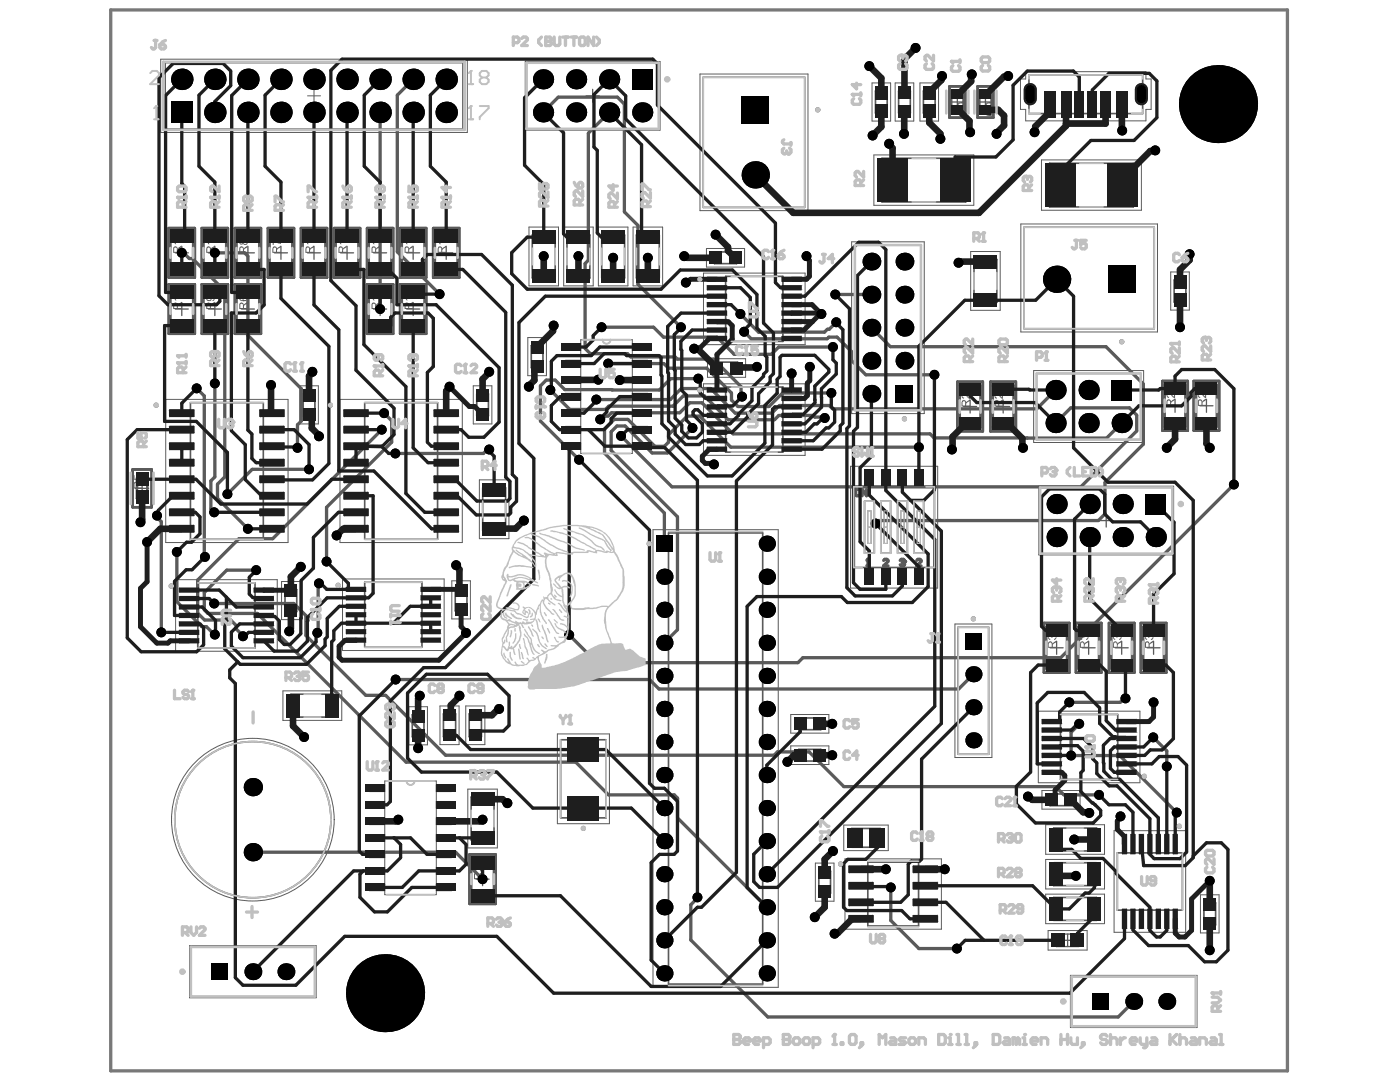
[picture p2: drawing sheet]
<svg xmlns="http://www.w3.org/2000/svg" width="279mm" height="216mm" viewBox="0 0 279 216" stroke-linecap="round" stroke-linejoin="round" font-family="sans-serif">
<g fill="none" stroke="#5a5a5a" stroke-width=".26">
<path d="M33 12.5h59.4v13.2h-59.4zM105.1 12.5h26.4v13.2h-26.4zM117 19.1h2.6M118.3 17.8v2.6M191.1 19.1v2.6M196.7 19.1v2.6M189.8 20.4h2.6M195.4 20.4h2.6M35 50.5h2.6M36.3 49.2v2.5M41.6 50.5h2.6M42.9 49.2v2.5"/>
<path d="M48.2 50.5h2.6M49.5 49.2v2.5M54.8 50.5h2.6M56.1 49.2v2.5M61.4 50.5h2.6M62.7 49.2v2.5M68 50.5h2.6M69.3 49.2v2.5M74.6 50.5h2.6M75.9 49.2v2.5M81.2 50.5h2.6M82.5 49.2v2.5"/>
<path d="M87.8 50.5h2.6M89.1 49.2v2.5M170.6 48.9h13.2v33h-13.2zM35 61.7h2.6M36.3 60.4v2.6M41.6 61.7h2.6M42.9 60.4v2.6M48.2 61.7h2.6M49.5 60.4v2.6M74.6 61.7h2.6M75.9 60.4v2.6M81.2 61.7h2.6"/>
<path d="M82.5 60.4v2.6M193.6 79.8v2.6M200.2 79.8v2.6M206.9 74.5h20.8v13.2h-20.8zM234.5 79.7v2.6M240.8 79.7v2.6M27.1 97.4h2.6M28.4 96.1v2.6M192.3 81.1h2.6M198.9 81.1h2.6M207.6 97.3h26.4v13.2h-26.4zM233.2 81h2.6"/>
<path d="M239.5 81h2.6M219.5 103.9h2.6M220.8 102.6v2.6M209.6 129.3h2.6M210.9 128v2.6M216 129.3h2.6M217.3 128v2.6M222.6 129.3h2.6M223.9 128v2.6M228.9 129.3h2.6M230.2 128v2.6M95 175.4h2.6"/>
<path d="M96.3 174.1v2.6M38.1 188.9h24.7v9.9h-24.7zM49.2 193.9h2.6M50.5 192.6v2.6M210.8 186.4h4.5v2.5h-4.5zM211.8 187.6h2.5M213.1 186.4v2.5M213.9 194.9h24.7v9.9h-24.7zM225 199.8h2.6M226.3 198.5v2.6"/>
</g>
<g fill="none" stroke="#5a5a5a" stroke-width=".2">
<path d="M32.1 11.8h61.2v14.6h-61.2zM61.4 19.1h2.6M62.7 17.8v2.6M104.8 12.3h26.9v13.7h-26.9zM139.7 14.8h21.5v27.2h-21.5zM174 16.5h3.7v7.7h-3.7zM178.6 16.5h3.8v7.7h-3.8zM183.6 16.5h3.7v7.7h-3.7zM204.7 14.3h24v1.5h1v6h-1v2.3h-24v-2.3h-1v-6h1zM174.4 30.9h19.9v10.1h-19.9zM207.8 31.9h20v10.1h-20zM105.6 45.3h5.9v11.7h-5.9z"/>
<path d="M112.5 45.3h5.9v11.7h-5.9zM119.4 45.3h5.9v11.7h-5.9zM126.3 45.3h5.9v11.7h-5.9zM140.4 54.5h20.3v14.3h-20.3zM141 49.6h7.6v3.7h-7.6zM170 48.3h14.5v34.2h-14.5zM193.7 50.2h5.9v11.7h-5.9zM203.7 44.7h27.3v21.5h-27.3zM233.6 54.3h3.8v7.6h-3.8zM33.1 79.7h24.4v28.6h-24.4zM59.8 77h3.7v7.6h-3.7zM67.8 79.7h24.5v28.6h-24.5z"/>
<path d="M94.5 77h3.7v7.6h-3.7zM105.3 67.4h3.8v7.6h-3.8zM115.9 67.8h10.3v22.7h-10.3zM115.9 68.6h-3v1.3h3M115.9 71.9h-3v1.3h3M115.9 75.2h-3v1.3h3M115.9 78.5h-3v1.3h3M126.2 68.6h3v1.3h-3M126.2 71.9h3v1.3h-3M126.2 75.2h3v1.3h-3M126.2 78.5h3v1.3h-3M140.4 76.6h20.3v14.3h-20.3z"/>
<path d="M141.2 71.6h7.6v3.7h-7.6zM206.3 73.9h21.9v14.4h-21.9zM95.7 95.8h5.9v11.7h-5.9zM115.9 81.8h-3v1.3h3M115.9 85.1h-3v1.3h3M115.9 88.4h-3v1.3h3M126.2 81.8h3v1.3h-3M126.2 85.1h3v1.3h-3M126.2 88.4h3v1.3h-3M169.7 93h17.4v24.3h-17.4zM207.3 97h26.9v13.7h-26.9zM35 115.7h20.3v14.2h-20.3z"/>
<path d="M56.2 116h3.7v7.6h-3.7zM68.4 115.5h20.2v14.3h-20.2zM90.2 115.9h3.7v7.6h-3.7zM130.3 105.7h25v91.3h-25zM173.2 101.9h.6v6.5h-.6zM173.2 105.2h.6M176.4 101.9h.7v6.5h-.7zM176.4 105.2h.7M179.8 101.9h.6v6.5h-.6zM179.8 105.2h.6M183 101.9h.7v6.5h-.7zM183 105.2h.7"/>
<path d="M56.5 137.9h11.7v5.8h-11.7zM190.6 124.5h7.4v26.7h-7.4zM76.8 155.8h10.3v22.7h-10.3zM76.8 156.6h-3.1v1.3h3.1M76.8 159.9h-3.1v1.3h3.1M81.6 141h3.7v7.6h-3.7zM87.1 156.6h3v1.3h-3M87.1 159.9h3v1.3h-3M87.8 140.9h3.8v7.7h-3.8zM92.9 140.9h3.9v7.7h-3.9zM93.4 157.5h5.9v11.7h-5.9zM111.2 146.4h10.4v18h-10.4z"/>
<path d="M157.8 142.6h7.6v3.7h-7.6zM157.8 148.8h7.6v3.8h-7.6zM207.2 141.9h20.3v14.3h-20.3zM207.9 157.7h7.7v3.8h-7.7zM76.8 163.2h-3.1v1.3h3.1M76.8 166.5h-3.1v1.3h3.1M76.8 169.8h-3.1v1.3h3.1M76.8 173.1h-3.1v1.3h3.1M76.8 176.4h-3.1v1.3h3.1M87.1 163.2h3v1.3h-3M87.1 166.5h3v1.3h-3M87.1 169.8h3v1.3h-3"/>
<path d="M87.1 173.1h3v1.3h-3M87.1 176.4h3v1.3h-3M162.7 172.2h3.7v7.6h-3.7zM168.4 164.6h8.9v5.1h-8.9zM168.6 171.4h19.3v14h-19.3zM208.7 164.6h11.7v5.9h-11.7zM208.7 171.5h11.7v5.9h-11.7zM208.7 178.4h11.7v5.9h-11.7zM222.3 165.7h14.3v20.3h-14.3zM239.6 178.5h3.7v7.7h-3.7zM37.8 188.7h25.3v10.4h-25.3zM209.2 185.7h7.8v3.9h-7.8z"/>
<path d="M213.6 194.6h25.3v10.4h-25.3z"/>
<circle cx="50.5" cy="163.6" r="16.2"/>
</g>
<g fill="none" stroke="#5a5a5a" stroke-width=".33">
<path d="M140.3 15.4h20.3v26h-20.3zM174.7 18.1h2.4v4.5h-2.4zM179.3 18.1h2.4v4.5h-2.4zM184.3 18.1h2.3v4.5h-2.3zM205.3 15h22.7v7.7h-22.7zM176 31.6h16.7v8.7h-16.7zM209.5 32.6h16.7v8.7h-16.7zM106.2 46.9h4.6v8.6h-4.6zM113.2 46.9h4.5v8.6h-4.5zM120.1 46.9h4.6v8.6h-4.6zM127 46.9h4.6v8.6h-4.6zM142.6 50.3h4.4v2.3h-4.4z"/>
<path d="M144.8 55.1h11.4v13h-11.4zM194.4 51.8h4.6v8.5h-4.6zM204.4 45.3h26v20.3h-26zM234.3 55.9h2.4v4.4h-2.4zM60.5 78.6h2.3v4.4h-2.3zM95.1 78.6h2.4v4.4h-2.4zM106 69h2.4v4.4h-2.4zM142.8 72.3h4.4v2.3h-4.4zM144.8 77.2h11.4v13h-11.4zM38 80.3h14.6v27.3h-14.6zM72.8 80.3h14.5v27.3h-14.5zM96.3 97.3h4.6v8.6h-4.6z"/>
<path d="M170.4 97.1h16.1v16.1h-16.1zM172.5 100h2v10.4h-2zM175.8 100h1.9v10.4h-1.9zM179.1 100h2v10.4h-2zM182.4 100h1.9v10.4h-1.9zM39.5 116.3h11.4v13h-11.4zM56.9 117.6h2.3v4.4h-2.3zM72.8 116.2h11.4v13h-11.4zM90.9 117.5h2.3v4.4h-2.3zM133.4 106.3h18.8v90.1h-18.8zM58.1 138.5h8.5v4.6h-8.5zM191.2 125.2h6.1v25.3h-6.1z"/>
<path d="M82.3 142.6h2.3v4.4h-2.3zM88.5 142.4h2.4v4.6h-2.4zM93.6 142.4h2.5v4.6h-2.5zM94 159h4.6v8.6h-4.6zM111.9 147.6h9.1v15.6h-9.1zM159.4 143.3h4.4v2.3h-4.4zM159.4 149.5h4.4v2.4h-4.4zM209.5 158.4h4.5v2.4h-4.5zM211.6 142.6h11.5v12.9h-11.5zM163.4 173.8h2.4v4.4h-2.4zM170 165.3h5.7v3.8h-5.7zM173.2 172h10.1v12.8h-10.1z"/>
<path d="M210.3 165.2h8.5v4.6h-8.5zM210.3 172.2h8.5v4.5h-8.5zM210.3 179.1h8.5v4.5h-8.5zM223 170.2h13v11.4h-13zM240.3 180.1h2.3v4.5h-2.3z"/>
</g>
<path d="M173 112.9h.4M173.2 111.6v1.3" fill="none" stroke="#5a5a5a" stroke-width=".66"/>
<circle cx="173.2" cy="111.6" r=".33" fill="#5a5a5a"/>
<path d="M171 97.6h.4l.2 .2v.9l-.2 .2h-.4l-.2-.2v-.9zM172.9 97.6v1.3l-.8-1.3v1.3M173.2 111.6l-.2 .2M176.4 111.8l.2-.2h.4l.2 .2v.2l-.8 .9h.8M179.7 111.8l.2-.2h.4l.2 .4" fill="none" stroke="#5a5a5a" stroke-width=".66"/>
<circle cx="180.5" cy="112" r=".33" fill="#5a5a5a"/>
<path d="M180.1 112.3h.2M180.3 112.3l.2 .2-.2 .4h-.4l-.2-.2M180.5 112l-.2 .3M183 111.8l.2-.2h.4l.2 .2v.2l-.8 .9h.8" fill="none" stroke="#5a5a5a" stroke-width=".66"/>
<g fill="none" stroke="#5a5a5a" stroke-width=".52">
<path d="M189.5 17.2h3.1v6.3h-3.1zM195.1 17.2h3.1v6.3h-3.1zM33.7 45.5h5.2v9.9h-5.2zM33.7 56.7h5.2v9.9h-5.2zM40.3 45.5h5.2v9.9h-5.2zM40.3 56.7h5.2v9.9h-5.2zM46.9 45.5h5.2v9.9h-5.2zM46.9 56.7h5.2v9.9h-5.2zM53.5 45.5h5.2v9.9h-5.2zM60.1 45.5h5.2v9.9h-5.2zM66.7 45.5h5.2v9.9h-5.2zM73.3 45.5h5.2v9.9h-5.2z"/>
<path d="M73.3 56.7h5.2v9.9h-5.2zM79.9 45.5h5.2v9.9h-5.2zM79.9 56.7h5.2v9.9h-5.2zM86.5 45.5h5.2v9.9h-5.2zM191.1 76.2h5v9.9h-5zM197.7 76.2h5v9.9h-5zM232 76h5v9.9h-5zM238.2 76h5.1v9.9h-5.1zM26.5 93.7h3.8v7.5h-3.8zM208.3 124.3h5.1v9.9h-5.1zM214.7 124.3h5.1v9.9h-5.1zM221.3 124.3h5.1v9.9h-5.1z"/>
<path d="M227.7 124.3h5.1v9.9h-5.1zM93.7 170.5h5.2v9.9h-5.2z"/>
<circle cx="163.2" cy="21.9" r=".26"/>
<circle cx="139.7" cy="55.7" r=".26"/>
<circle cx="139.7" cy="77.8" r=".26"/>
<circle cx="223.9" cy="68.2" r=".26"/>
<circle cx="31.2" cy="80.9" r=".26"/>
<circle cx="65.9" cy="80.9" r=".26"/>
<circle cx="180.5" cy="83.6" r=".26"/>
<circle cx="34.2" cy="116.9" r=".26"/>
<circle cx="67.5" cy="116.8" r=".26"/>
<circle cx="129.6" cy="108.5" r=".26"/>
<circle cx="194.3" cy="123.5" r=".26"/>
<circle cx="228.4" cy="154.9" r=".26"/>
<circle cx="116.4" cy="165.3" r=".26"/>
<circle cx="167.8" cy="172.4" r=".26"/>
<circle cx="235.4" cy="164.9" r=".26"/>
</g>
<path d="M120.3 67.8a.79 .79 0 0 0 .7 .8 .79 .79 0 0 0 .8-.8M81.1 155.8a.79 .79 0 0 0 .8 .8 .79 .79 0 0 0 .8-.8" fill="none" stroke="#5a5a5a" stroke-width=".2"/>
<circle cx="50.5" cy="163.6" r="15.6" fill="none" stroke="#5a5a5a" stroke-width=".33"/>
<g fill="#5a5a5a">
<path d="M94.7 173.1l.4-.2 .2 .2a.52 .52 0 0 1 .9-.1 .52 .52 0 0 1-.4 .8v-.2a.32 .32 0 0 0 .3-.3 .32 .32 0 0 0-.4-.3 .32 .32 0 0 0-.2 .4h-.2a.28 .28 0 0 0-.3-.3 .28 .28 0 0 0-.3 .3 .28 .28 0 0 0 .4 .2l-.1 .2-.3-.2z"/>
<path d="M26.6 94.8h.2v.8h.4a.55 .55 0 0 1 .4-.8 .55 .55 0 0 1 .7 .4 .55 .55 0 0 1-.5 .7v-.2a.36 .36 0 0 0 .3-.5 .36 .36 0 0 0-.5-.2 .36 .36 0 0 0-.2 .6l.1 .2-.9-.1z"/>
<path d="M209.3 126.8l.4-.1 .2 .3a.52 .52 0 0 1 .8-.2 .52 .52 0 0 1-.1 .8l-.2 .1v-.2a.34 .34 0 0 0 .3-.4 .34 .34 0 0 0-.5-.3 .34 .34 0 0 0-.2 .5h-.2a.28 .28 0 0 0-.2-.4 .28 .28 0 0 0-.3 .3 .28 .28 0 0 0 .3 .3v.2a.56 .56 0 0 1-.3-.9z"/>
<path d="M222.2 126.9l.4-.2 .3 .3a.49 .49 0 0 1 .7-.3 .49 .49 0 0 1 .1 .8l-.2 .2h-.1v-.2a.32 .32 0 0 0 .2-.4 .32 .32 0 0 0-.4-.2 .32 .32 0 0 0-.2 .4h-.2a.28 .28 0 0 0-.2-.4 .28 .28 0 0 0-.3 .3 .28 .28 0 0 0 .3 .3v.2h-.2l-.2-.3z"/>
<path d="M222.2 125.6l.2-.2h.4l.1 .2a.52 .52 0 0 1 .9 0 .52 .52 0 0 1-.4 .8v-.2a.32 .32 0 0 0 .2-.4 .32 .32 0 0 0-.4-.2 .32 .32 0 0 0-.2 .4h-.2a.3 .3 0 0 0-.2-.4 .3 .3 0 0 0-.3 .2 .3 .3 0 0 0 .3 .4v.2a.46 .46 0 0 1-.5-.3 .46 .46 0 0 1 .1-.5z"/>
<path d="M215.6 126.9l.4-.2 .3 .3a.49 .49 0 0 1 .7-.3 .49 .49 0 0 1 .1 .8l-.2 .2h-.1v-.2a.32 .32 0 0 0 .2-.4 .32 .32 0 0 0-.4-.2 .32 .32 0 0 0-.2 .4h-.2a.28 .28 0 0 0-.2-.4 .28 .28 0 0 0-.3 .3 .28 .28 0 0 0 .3 .3v.2h-.2l-.2-.3z"/>
<path d="M215.6 125.6a.8 .8 0 0 1 1.2 .4l.2 .2v-.8h.2v1h-.3l-.3-.4a.51 .51 0 0 0-.9-.2v.2l.3 .2v.2a.67 .67 0 0 1-.4-.8z"/>
<path d="M228.5 127a.38 .38 0 0 1 .4-.3 .38 .38 0 0 1 .3 .3 .52 .52 0 0 1 .9-.1 .52 .52 0 0 1-.4 .8v-.2a.32 .32 0 0 0 .3-.4 .32 .32 0 0 0-.4-.2 .32 .32 0 0 0-.2 .4h-.2a.28 .28 0 0 0-.3-.4 .28 .28 0 0 0-.3 .3 .28 .28 0 0 0 .4 .3l-.1 .2-.3-.2z"/>
<path d="M228.5 125.6h1.7v.2h-1.4l.3 .4h-.2l-.4-.4z"/>
<path d="M239.1 78.5a.73 .73 0 0 1 1.1 .4l.3 .2v-.8h.2v1.2l-.5-.4a.76 .76 0 0 0-.9-.5l-.1 .3 .3 .3v.2a.57 .57 0 0 1-.4-.9z"/>
<path d="M239.1 77.3l.4-.2 .3 .3a.54 .54 0 0 1 .9-.1 .54 .54 0 0 1-.5 .8v-.2a.34 .34 0 0 0 .4-.4 .34 .34 0 0 0-.5-.3 .34 .34 0 0 0-.2 .5h-.2a.28 .28 0 0 0-.3-.4 .28 .28 0 0 0-.1 .5l.2 .1v.2a.48 .48 0 0 1-.5-.3 .48 .48 0 0 1 .1-.5z"/>
<path d="M192 78.6a.77 .77 0 0 1 1.1 .5l.3 .2v-.8h.2v1.1l-.5-.3a.76 .76 0 0 0-.9-.6l-.1 .5 .3 .1v.2a.59 .59 0 0 1-.4-.9z"/>
<path d="M192 77.4a.7 .7 0 0 1 .7-.1 .7 .7 0 0 1 .4 .5l.3 .2v-.8h.2v1.1l-.3-.1-.4-.4a.6 .6 0 0 0-.8-.2v.3l.3 .2v.2a.61 .61 0 0 1-.4-.9z"/>
<path d="M233 78.4h.1a.82 .82 0 0 1 .9 .5l.3 .2v-.8h.2v1.2l-.6-.4a.71 .71 0 0 0-.9-.4l.1 .4 .2 .1v.2a.55 .55 0 0 1-.5-.4 .55 .55 0 0 1 .2-.6z"/>
<path d="M232.8 77.4h1.7v.2h-1.3l.3 .4h-.3z"/>
<path d="M198.6 78.7a.67 .67 0 0 1 1 .3l.3 .3v-.8h.2v1.1l-.6-.5a.45 .45 0 0 0-.4-.4 .45 .45 0 0 0-.5 .3l.4 .3v.2a.57 .57 0 0 1-.4-.8z"/>
<path d="M54.4 47.8l1.2 .6h.5v.3l-.9-.2-.6-.4v.8h-.2z"/>
<path d="M74.1 59.4h1.7v.2h-1.3l.2 .3h-.2z"/>
<path d="M61 48.1h1.7v.2h-1.4l.3 .4h-.3z"/>
<path d="M61 46.5l.9 .5 .8 .2v.2l-.6-.1-.9-.5v.8h-.2z"/>
<path d="M34.6 59.4h1.7v.2h-1.3l.2 .3h-.2z"/>
<path d="M34.6 58h1.7v.2h-1.3l.2 .4h-.2z"/>
<path d="M34.6 48.1h1.6v.2h-1.3l.3 .4h-.2z"/>
<path d="M41.2 48.1h1.7v.2h-1.3l.2 .4h-.2z"/>
<path d="M41.2 46.8a.7 .7 0 0 1 .7-.2 .7 .7 0 0 1 .5 .6l.3 .2v-.8h.2v1l-.4-.1-.3-.3a.6 .6 0 0 0-.8-.3v.3l.3 .2-.1 .2a.61 .61 0 0 1-.4-.8z"/>
<path d="M80.7 59.4h1.7v.2h-1.3l.2 .3h-.2z"/>
<path d="M80.9 57.9l.4-.1 .2 .2a.52 .52 0 0 1 .8-.1 .52 .52 0 0 1-.1 .8l-.3 .1v-.2a.34 .34 0 0 0 .3-.4 .34 .34 0 0 0-.4-.2 .34 .34 0 0 0-.2 .4h-.2a.28 .28 0 0 0-.2-.4 .28 .28 0 0 0-.3 .3 .28 .28 0 0 0 .3 .3l-.1 .2a.5 .5 0 0 1-.4-.4 .5 .5 0 0 1 .2-.5z"/>
<path d="M87.3 48.1h1.8v.2h-1.4l.3 .4h-.3z"/>
<path d="M74.1 48.1h1.7v.2h-1.3l.2 .4h-.2z"/>
<path d="M67.5 48.1h1.7v.2h-1.3l.2 .4h-.2z"/>
<path d="M80.7 48.1h1.7v.2h-1.3l.2 .4h-.2z"/>
<path d="M80.7 46.6h.2v.6l.5 .2a.56 .56 0 0 1 .2-.8 .56 .56 0 0 1 .8 .2 .56 .56 0 0 1-.3 .7l-.2 .1v-.2a.38 .38 0 0 0 .3-.4 .38 .38 0 0 0-.5-.3 .38 .38 0 0 0-.2 .5l.2 .2-.1 .1-.9-.1z"/>
<path d="M196.8 20.6a.88 .88 0 0 1 1.2-.1 .88 .88 0 0 1 .2 1.1l-.2 .2-.2-.2a.56 .56 0 0 0 .3-.7 .56 .56 0 0 0-.8-.3 .5 .5 0 0 0-.5 .5 .5 .5 0 0 0 .4 .5v.2a.73 .73 0 0 1-.4-1.2z"/>
<path d="M191.2 20.6a.88 .88 0 0 1 1.2-.1 .88 .88 0 0 1 .2 1.1l-.2 .2-.2-.2a.56 .56 0 0 0 .3-.7 .56 .56 0 0 0-.8-.3 .5 .5 0 0 0-.5 .5 .5 .5 0 0 0 .4 .5v.2a.73 .73 0 0 1-.4-1.2z"/>
<path d="M191 22.6h1.4l-.3-.4h.3l.4 .6h-1.8z"/>
<path d="M94.8 174.5v.7h.5v-.7l-.1-.1zM94.7 174.2a.48 .48 0 0 1 .5 0 .48 .48 0 0 1 .3 .4l.7-.6v.3l-.7 .5v.4h.7v.2h-1.6v-1z"/>
<path d="M94.7 171.7l.3-.2v.2a.36 .36 0 0 0-.2 .5 .36 .36 0 0 0 .5 .2h.1a.51 .51 0 0 1 0-.8 .51 .51 0 0 1 .8 .2 .51 .51 0 0 1-.4 .7l-.3 .1a.65 .65 0 0 1-.8-.2 .65 .65 0 0 1 0-.7zM95.4 171.9a.36 .36 0 0 0 .2 .5 .36 .36 0 0 0 .4-.3 .36 .36 0 0 0-.2-.4 .36 .36 0 0 0-.4 .2z"/>
<path d="M26.8 96.5v.8h.6v-.8l-.2-.1zM26.7 96.3a.51 .51 0 0 1 .6-.1 .51 .51 0 0 1 .3 .4l.7-.6v.3l-.7 .5v.5h.7v.2h-1.7z"/>
<path d="M209.4 128.3l-.1 .8h.6l-.1-.8zM209.2 128.2a.51 .51 0 0 1 .5-.2 .51 .51 0 0 1 .4 .4l.7-.6v.3l-.7 .5v.5h.7v.2h-1.6z"/>
<path d="M209.5 125.8l.7 .5v-.5zM209.2 125.6h1v-.3h.2v.3h.4v.2h-.4v.7h-.2z"/>
<path d="M222.4 128.3l-.1 .8h.6l-.1-.8zM222.2 128.1a.59 .59 0 0 1 .9 .3v-.1l.7-.5v.3l-.5 .3-.3 .4v.3h.8v.2h-1.7z"/>
<path d="M215.8 128.3l-.1 .8h.6l-.1-.8zM215.6 128.1a.59 .59 0 0 1 .9 .3v-.1l.7-.5v.3l-.5 .3-.3 .4v.3h.8v.2h-1.7z"/>
<path d="M228.7 128.3v.8h.5v-.8l-.1-.1zM228.6 128.1a.5 .5 0 0 1 .5-.1 .5 .5 0 0 1 .3 .4l.8-.6v.3l-.8 .5v.5h.8v.2h-1.7z"/>
<path d="M239.3 79.9v.9h.5v-.7zM239.1 79.9a.48 .48 0 0 1 .5-.2 .48 .48 0 0 1 .4 .4l.7-.6v.3l-.7 .5v.5h.7v.2h-1.6z"/>
<path d="M192.2 80.1l-.1 .8h.5v-.7l-.1-.1zM192.1 79.9a.5 .5 0 0 1 .7 .4l.8-.6v.3l-.8 .5v.4h.8v.2h-1.7v-.8z"/>
<path d="M233.1 80l-.1 .8h.5v-.7l-.1-.2zM233 79.7h.1a.4 .4 0 0 1 .4 0 .4 .4 0 0 1 .2 .4l.8-.6v.3l-.8 .6v.4h.8v.2h-1.7v-.9z"/>
<path d="M198.7 80.2v.7h.5v-.7l-.1-.1zM198.6 80a.5 .5 0 0 1 .5-.1 .5 .5 0 0 1 .3 .4l.7-.6v.3l-.7 .5v.4h.7v.2h-1.6z"/>
<path d="M198.7 77.6a.6 .6 0 0 0 .9 .4 .33 .33 0 0 0 .4-.4 .33 .33 0 0 0-.5-.2zM198.6 77.4l.4-.2a.86 .86 0 0 1 1.2 .6 1.01 1.01 0 0 1-1.6 .2z"/>
<path d="M54.6 49.5v.8h.5v-.8l-.2-.1zM54.5 49.3a.5 .5 0 0 1 .8 .3l.8-.6v.3l-.8 .6v.4h.8v.2h-1.7z"/>
<path d="M48 60.7v.8h.5v-.8l-.1-.1zM47.8 60.5a.5 .5 0 0 1 .5-.1 .5 .5 0 0 1 .4 .4l.7-.6v.3l-.7 .5v.5h.7v.2h-1.6z"/>
<path d="M47.8 59.3l.3-.3 .1 .2a.39 .39 0 0 0-.2 .6 .39 .39 0 0 0 .6 .1 .53 .53 0 0 1 .3-.9 .53 .53 0 0 1 .5 .7v.1a1.28 1.28 0 0 1-1.3 .2l-.3-.3zM48.5 59.5a.4 .4 0 0 0 .8 0 .4 .4 0 0 0-.8 0z"/>
<path d="M74.3 60.7v.8h.6v-.8l-.2-.1zM74.2 60.5a.5 .5 0 0 1 .5-.1 .5 .5 0 0 1 .4 .4l.7-.6v.3l-.7 .5v.5h.7v.2h-1.7z"/>
<path d="M74.3 58.2a.36 .36 0 0 0 .7 0 .36 .36 0 0 0-.7 0zM74.3 57.9l.6-.2a.82 .82 0 0 1 1 .7l-.4 .4h-.1v-.2a.32 .32 0 0 0 .3-.5 .32 .32 0 0 0-.5-.1l-.2-.1a.54 .54 0 0 1-.2 .9 .54 .54 0 0 1-.7-.7z"/>
<path d="M61.2 49.5l-.1 .8h.6v-.8l-.2-.1zM61.1 49.3a.5 .5 0 0 1 .8 .3l.8-.6v.3l-.8 .6v.4h.8v.2h-1.7z"/>
<path d="M34.8 60.7v.8h.5v-.8l-.1-.1zM34.7 60.5a.5 .5 0 0 1 .8 .3l.8-.6v.3l-.8 .6v.4h.8v.2h-1.7z"/>
<path d="M41.4 60.7v.8h.5v-.8l-.1-.1zM41.2 60.5a.5 .5 0 0 1 .5-.1 .5 .5 0 0 1 .4 .4l.7-.6v.3l-.7 .5v.5h.7v.2h-1.6z"/>
<path d="M41.4 59.4a.36 .36 0 0 0 .1 .5 .36 .36 0 0 0 .5-.2 .36 .36 0 0 0-.2-.5zM41.2 59.3l.6-.3a.85 .85 0 0 1 1.1 .6l-.2 .4-.3 .1 .1-.2a.41 .41 0 0 0 0-.6 .41 .41 0 0 0-.5-.1h.1a.55 .55 0 0 1 0 .8 .55 .55 0 0 1-.8 0 .55 .55 0 0 1-.1-.7z"/>
<path d="M48 49.5v.8h.5v-.8l-.1-.1zM47.8 49.3a.5 .5 0 0 1 .5-.1 .5 .5 0 0 1 .4 .4l.7-.6v.3l-.7 .5v.5h.7v.2h-1.6z"/>
<path d="M47.9 48.4a.27 .27 0 0 0 .5 0 .27 .27 0 0 0-.5 0zM48.6 48.3a.35 .35 0 0 0 .7 0 .35 .35 0 0 0-.7 0zM47.8 48l.6-.1 .1 .2a.52 .52 0 0 1 .8-.1 .52 .52 0 0 1 0 .8 .52 .52 0 0 1-.8-.2 .44 .44 0 0 1-.6 0 .44 .44 0 0 1-.1-.6z"/>
<path d="M34.8 49.5v.8h.5v-.8l-.1-.1zM34.6 49.3a.5 .5 0 0 1 .5-.1 .5 .5 0 0 1 .4 .4l.7-.6v.3l-.7 .5v.5h.7v.2h-1.6z"/>
<path d="M34.8 46.9v.1a.6 .6 0 0 0 .9 .4 .33 .33 0 0 0 .4-.4 .33 .33 0 0 0-.5-.2zM34.6 46.8l.5-.2a.86 .86 0 0 1 1.2 .5 1.01 1.01 0 0 1-1.7 .2z"/>
<path d="M41.4 49.5v.8h.5v-.8l-.1-.1zM41.3 49.3a.5 .5 0 0 1 .8 .3l.8-.6v.3l-.8 .6v.4h.8v.2h-1.7z"/>
<path d="M80.9 60.7v.8h.6v-.8l-.2-.1zM80.8 60.5a.5 .5 0 0 1 .5-.1 .5 .5 0 0 1 .4 .4l.7-.6v.3l-.7 .5v.5h.7v.2h-1.7z"/>
<path d="M87.6 49.5l-.1 .8h.6v-.8l-.2-.1zM87.5 49.3a.5 .5 0 0 1 .8 .3l.8-.6v.3l-.8 .6v.4h.8v.2h-1.8z"/>
<path d="M87.7 47l.8 .5v-.5zM87.3 46.8h1.2v-.3h.1v.3h.5v.2h-.5v.7h-.1l-1.2-.8z"/>
<path d="M74.3 49.5v.8h.6v-.8l-.2-.1zM74.2 49.3a.5 .5 0 0 1 .5-.1 .5 .5 0 0 1 .4 .4l.7-.6v.3l-.7 .5v.5h.7v.2h-1.7z"/>
<path d="M74.3 47.1a.27 .27 0 0 0 .5 0 .27 .27 0 0 0-.5 0zM75 47a.32 .32 0 0 0 .6 0 .32 .32 0 0 0-.6 0zM74.2 46.8a.39 .39 0 0 1 .4-.3 .39 .39 0 0 1 .3 .3 .48 .48 0 0 1 .7-.2 .48 .48 0 0 1 .1 .8 .46 .46 0 0 1-.4 .2 .46 .46 0 0 1-.4-.3 .41 .41 0 0 1-.6 .2 .41 .41 0 0 1-.1-.7z"/>
<path d="M67.7 49.5v.8h.6v-.8l-.2-.1zM67.6 49.3a.5 .5 0 0 1 .5-.1 .5 .5 0 0 1 .4 .4l.7-.6v.3l-.7 .5v.5h.7v.2h-1.7z"/>
<path d="M67.6 46.7l.3-.1v.2a.36 .36 0 0 0-.1 .4 .36 .36 0 0 0 .4 .2h.1a.51 .51 0 0 1 .1-.8 .51 .51 0 0 1 .8 .3 .51 .51 0 0 1-.5 .6l-.3 .1a.65 .65 0 0 1-.7-.2 .65 .65 0 0 1-.1-.7zM68.3 46.9a.36 .36 0 0 0 .2 .5 .36 .36 0 0 0 .5-.2 .36 .36 0 0 0-.2-.5 .36 .36 0 0 0-.5 .2z"/>
<path d="M80.9 49.5v.8h.6v-.8l-.2-.1zM80.8 49.3a.5 .5 0 0 1 .5-.1 .5 .5 0 0 1 .4 .4l.7-.6v.3l-.7 .5v.5h.7v.2h-1.7z"/>
<path d="M196.8 22.4v.1a.6 .6 0 0 0 1 .4 .32 .32 0 0 0 .4-.4 .32 .32 0 0 0-.5-.2l-.3-.1zM196.6 22.4l.7-.4a.7 .7 0 0 1 .7 .1 .7 .7 0 0 1 .3 .7l-.1 .1a.98 .98 0 0 1-1.6-.3z"/>
</g>
<g fill="none" stroke="#5a5a5a" stroke-width=".52">
<path d="M189.5 17.2h3.1v6.3h-3.1zM189.8 18.1h2.5v4.5h-2.5zM195.1 17.2h3.1v6.3h-3.1zM195.4 18.1h2.5v4.5h-2.5zM33.7 45.5h5.2v9.9h-5.2zM33.7 56.7h5.2v9.9h-5.2zM34 46.2h4.6v8.5h-4.6zM34 57.4h4.6v8.5h-4.6zM40.3 45.5h5.2v9.9h-5.2zM40.3 56.7h5.2v9.9h-5.2zM40.6 46.2h4.5v8.5h-4.5zM40.6 57.4h4.5v8.5h-4.5z"/>
<path d="M46.9 45.5h5.2v9.9h-5.2zM46.9 56.7h5.2v9.9h-5.2zM47.2 46.2h4.5v8.5h-4.5zM47.2 57.4h4.5v8.5h-4.5zM53.5 45.5h5.2v9.9h-5.2zM53.8 46.2h4.5v8.5h-4.5zM60.1 45.5h5.2v9.9h-5.2zM60.4 46.2h4.5v8.5h-4.5zM66.7 45.5h5.2v9.9h-5.2zM67 46.2h4.5v8.5h-4.5zM73.3 45.5h5.2v9.9h-5.2zM73.3 56.7h5.2v9.9h-5.2z"/>
<path d="M73.6 46.2h4.5v8.5h-4.5zM73.6 57.4h4.5v8.5h-4.5zM79.9 45.5h5.2v9.9h-5.2zM79.9 56.7h5.2v9.9h-5.2zM80.2 46.2h4.5v8.5h-4.5zM80.2 57.4h4.5v8.5h-4.5zM86.5 45.5h5.2v9.9h-5.2zM86.8 46.2h4.5v8.5h-4.5zM191.1 76.2h5v9.9h-5zM191.5 77h4.2v8.3h-4.2zM197.7 76.2h5v9.9h-5zM198.1 77h4.2v8.3h-4.2z"/>
<path d="M232 76h5v9.9h-5zM232.4 76.8h4.2v8.3h-4.2zM238.2 76h5.1v9.9h-5.1zM238.7 76.8h4.2v8.3h-4.2zM26.5 93.7h3.8v7.5h-3.8zM27.3 95.4h2.1v4.1h-2.1zM208.3 124.3h5.1v9.9h-5.1zM208.8 125.1h4.2v8.3h-4.2zM214.7 124.3h5.1v9.9h-5.1zM215.2 125.1h4.1v8.3h-4.1zM221.3 124.3h5.1v9.9h-5.1zM221.8 125.1h4.1v8.3h-4.1z"/>
<path d="M227.7 124.3h5.1v9.9h-5.1zM228.1 125.1h4.2v8.3h-4.2zM93.7 170.5h5.2v9.9h-5.2zM94 171.1h4.6v8.6h-4.6z"/>
</g>
<path d="M22.1 2h234.8v211.7h-234.8z" fill="none" stroke="#787878" stroke-width=".66"/>
<g fill="#5a5a5a">
<path d="M226.9 17l.5-.3 .7-.1 .6 .3 .3 .6v2.5l-.3 .6-.5 .3h-1l-.6-.8-.1-2.4z"/>
<path d="M204.7 17l.5-.3 .7-.1 .6 .3 .3 .6 .1 2.5-.4 .6-.5 .3h-1l-.6-.8-.1-2.4z"/>
</g>
<g fill="none" stroke="#5a5a5a" stroke-width=".66">
<path d="M82.5 15.8l-3.2 3.2v31.3l8.4 8.4M75.9 22.4v39.3M108.4 22.4l3-3h11.8l1.4 1.4v21.5l2.7 2.7v11.7l8.6 8.6M121.6 22.4l-4.2 4.2v25.3l-.6 .7v16.9l1 1.1h7.4l.7 .6h8.8l.5 .5h7.2l5.5 5.5v1.7l.2 .2M36.3 50.5h.3l1.2 1.1h.6l6.5 6.4v37.2l-1.5 1.4v2.9l6.1 6M42.9 50.5h5.9l.7 .6v15.8l10.6 10.7v6.4l-.7 .8v4.6M166.7 58.8h7.2M39.2 77.5l1.6 1.5v32l.1 .1M39.2 77.5h.1M42.9 76.5v18.7l-.8 .8v5.6l.6 .6M109.8 77.8l3.9 3.9h7.1l.7-.7h12.8l2.1-2h4.2l4.7 4.8h9.3l.8-.9h6.9l.3 .3h1.8l.2 .2M119 79.7h.1"/>
<path d="M120.1 65.3h10.3l2 2h10.7l3.4 3.4h7.5l1.4-1.5h10.8M121.4 72.5h11.1l.9 1h7.6l5 4.9v1.4l1.3 1.3h6.2l2.7-2.7h9.7M139.4 75.6h-5.5l-2.3 2.2-18.9-.1-1.9-1.9h-1.8l-1.1 1.2v7l7.7 7.7M147.8 62.7l3.6 3.6h13.1l.6-.6h.4l1.4-1.4M148.5 66.2l1.4 1.4h15.2l.3-.3h1.7l2.8 2.8v1.8l2.9 2.9h13.7M173.9 65.4l3.8 3.8h43l7.5 7.4v12l-7.7 7.7v6.3l-1.3 1.3h-43.9l-.6 .6M210.7 77.8l-3.8 3.8h-40.7l-.7-.7h-10l-1.5 1.5h-7.3l-4.9-4.9h-5.8l-2.2 2.2h-14.8M61.7 93.6h-11.4l-4.9 5M76.2 85.7l-21.8 21.8h-6.7l-8.3 8.2v6.6l1.4 1.4h5.2l1.1 1.1v.7l1.4 1.5M76.7 82.4l1.5 1.6v4.2l-13 13v10.8M97.6 89.7h-.3l-.8 .8h-17.6M119.8 83.7h.3l.7-.7h.6l.6-.6h13.7l2-2h2.4l6.2 6.2h39.3l.8 .8h34.5l3-3"/>
<path d="M138.2 85.4l-5 5h-3.1l-5.3-5.4h-1.7l-1.1 1.2v3.7l13.2 13.2v22.6l-2.6 2.6M183.4 89.2h-37.6l-6.2-6.2h-2.5l-3.7 3.8v1.4l-.8 .9h-1.9l-5.4-5.4h-2.7l-2 1.9v4.8l12 12v6.1M210.7 84.4l3-3h11.7l1.5 1.4v3.2l-11.2 11.1h-81.6l-10.2-10.1M246.2 96.7l-34.5 34.5h-51.5l-1 1h-40.1l-5.5-5.5M31.3 102.9v.3l.9 .9v22.1M35.3 110.1v9.9l5 5h.9l1.7 1.6M51.1 113.8h-5.8l-4.5 4.4v3.5l.7 .7h9.9l29.6 29.7h33.9l6.5 6.5h13.2l.6 .7v3.9l17.8 17.8M63.7 116.4l-.2 .2v9.5l-.2 .2M42.7 120.4h15.9l2.4 2.4v4l12 11.9h4l11.9 12h65.6l.7-.7h6.3l6.9 7h42.3l1.6 1.6h7M194.3 134.5l-3 3h-59.8l-1.9-1.9h-50.6M224.6 139.4h-.2l-.8 .7h-10.2M215.4 144.4l-1.6 1.7v4.7h9.7l11.3 11.3"/>
<path d="M230.2 147.1l2.7 2.7v3.1M50.5 170h40.4l5.4 5.4M139.2 179.1v.1l-1.3 1.3v7.1l15.3 15.3h70l3.1-3.1M177.8 177.1v6.6l5.6 5.6h7.6"/>
</g>
<g fill="#000">
<circle cx="36.3" cy="15.8" r="2.14"/>
<circle cx="42.9" cy="15.8" r="2.14"/>
<circle cx="49.5" cy="15.8" r="2.14"/>
<circle cx="56.1" cy="15.8" r="2.14"/>
<circle cx="62.7" cy="15.8" r="2.14"/>
<circle cx="69.3" cy="15.8" r="2.14"/>
<circle cx="75.9" cy="15.8" r="2.14"/>
<circle cx="82.5" cy="15.8" r="2.14"/>
<circle cx="89.1" cy="15.8" r="2.14"/>
<circle cx="108.4" cy="15.8" r="2.01"/>
<circle cx="115" cy="15.8" r="2.01"/>
<circle cx="121.6" cy="15.8" r="2.01"/>
<circle cx="173.5" cy="13.2" r=".99"/>
<circle cx="182.7" cy="9.6" r=".99"/>
<circle cx="188" cy="15.2" r=".99"/>
<circle cx="193.9" cy="14.8" r=".99"/>
<circle cx="201.2" cy="15.2" r=".99"/>
<circle cx="42.9" cy="22.4" r="2.14"/>
<circle cx="49.5" cy="22.4" r="2.14"/>
<circle cx="56.1" cy="22.4" r="2.14"/>
<circle cx="62.7" cy="22.4" r="2.14"/>
<circle cx="69.3" cy="22.4" r="2.14"/>
<circle cx="75.9" cy="22.4" r="2.14"/>
<circle cx="82.5" cy="22.4" r="2.14"/>
<circle cx="89.1" cy="22.4" r="2.14"/>
<circle cx="108.4" cy="22.4" r="2.01"/>
<circle cx="115" cy="22.4" r="2.01"/>
<circle cx="121.6" cy="22.4" r="2.01"/>
<circle cx="128.2" cy="22.4" r="2.01"/>
<circle cx="150.7" cy="34.9" r="2.73"/>
<circle cx="174.1" cy="27" r=".99"/>
<circle cx="177.4" cy="28.7" r=".99"/>
<circle cx="180.4" cy="26.7" r=".99"/>
<circle cx="187.7" cy="27.7" r=".99"/>
<circle cx="193.6" cy="26.4" r=".99"/>
<circle cx="198.9" cy="26.7" r=".99"/>
<circle cx="206.5" cy="26.4" r=".99"/>
<circle cx="224" cy="26" r=".99"/>
<circle cx="230.5" cy="30" r=".99"/>
<circle cx="243.1" cy="20.8" r="7.8"/>
<circle cx="36.3" cy="50.5" r=".99"/>
<circle cx="42.9" cy="50.5" r=".99"/>
<circle cx="87.7" cy="58.7" r=".99"/>
<circle cx="108.5" cy="51.1" r=".99"/>
<circle cx="115.4" cy="51.1" r=".99"/>
<circle cx="122.4" cy="51.4" r=".99"/>
<circle cx="129.3" cy="51.4" r=".99"/>
<circle cx="136.5" cy="51.1" r=".99"/>
<circle cx="136.9" cy="56.4" r=".99"/>
<circle cx="142.8" cy="46.8" r=".99"/>
<circle cx="161" cy="51.1" r=".99"/>
<circle cx="166.7" cy="58.8" r=".99"/>
<circle cx="173.9" cy="52.2" r="1.78"/>
<circle cx="173.9" cy="58.8" r="1.78"/>
<circle cx="180.5" cy="58.8" r="1.78"/>
<circle cx="180.5" cy="52.2" r="1.78"/>
<circle cx="191.3" cy="52.4" r=".99"/>
<circle cx="210.9" cy="55.7" r="2.73"/>
<circle cx="237.4" cy="50.7" r=".99"/>
<circle cx="39.2" cy="77.5" r=".99"/>
<circle cx="42.9" cy="76.5" r=".99"/>
<circle cx="54.1" cy="76.8" r=".99"/>
<circle cx="62.3" cy="74.2" r=".99"/>
<circle cx="75.9" cy="61.7" r=".99"/>
<circle cx="89.7" cy="77.2" r=".99"/>
<circle cx="97.6" cy="74.2" r=".99"/>
<circle cx="105.5" cy="77.2" r=".99"/>
<circle cx="109.8" cy="77.8" r=".99"/>
<circle cx="110.5" cy="65" r=".99"/>
<circle cx="119" cy="79.7" r=".99"/>
<circle cx="119.4" cy="75.8" r=".99"/>
<circle cx="120.1" cy="65.3" r=".99"/>
<circle cx="121.4" cy="72.5" r=".99"/>
<circle cx="123.7" cy="75.8" r=".99"/>
<circle cx="135.9" cy="65.3" r=".99"/>
<circle cx="138.5" cy="69.6" r=".99"/>
<circle cx="139.4" cy="75.6" r=".99"/>
<circle cx="147.8" cy="62.7" r=".99"/>
<circle cx="148.1" cy="79.1" r=".99"/>
<circle cx="148.5" cy="66.2" r=".99"/>
<circle cx="151.1" cy="73.2" r=".99"/>
<circle cx="158" cy="74.5" r=".99"/>
<circle cx="161.6" cy="73.2" r=".99"/>
<circle cx="163.9" cy="62.7" r=".99"/>
<circle cx="165.9" cy="78.4" r=".99"/>
<circle cx="166.2" cy="69.2" r=".99"/>
<circle cx="166.9" cy="64.3" r=".99"/>
<circle cx="173.9" cy="78.6" r="1.78"/>
<circle cx="173.9" cy="72" r="1.78"/>
<circle cx="173.9" cy="65.4" r="1.78"/>
<circle cx="180.5" cy="72" r="1.78"/>
<circle cx="180.5" cy="65.4" r="1.78"/>
<circle cx="186.5" cy="74.8" r=".99"/>
<circle cx="210.7" cy="77.8" r="2.01"/>
<circle cx="217.3" cy="77.8" r="2.01"/>
<circle cx="235.5" cy="65.3" r=".99"/>
<circle cx="45.4" cy="98.6" r=".99"/>
<circle cx="59.4" cy="89.4" r=".99"/>
<circle cx="61.7" cy="93.6" r=".99"/>
<circle cx="63.7" cy="87.1" r=".99"/>
<circle cx="76.2" cy="85.7" r=".99"/>
<circle cx="76.7" cy="82.4" r=".99"/>
<circle cx="78.9" cy="90.5" r=".99"/>
<circle cx="97.6" cy="89.7" r=".99"/>
<circle cx="115.6" cy="91.7" r=".99"/>
<circle cx="119.8" cy="83.7" r=".99"/>
<circle cx="123.9" cy="87" r=".99"/>
<circle cx="138.2" cy="85.4" r=".99"/>
<circle cx="142.5" cy="92.7" r=".99"/>
<circle cx="164.6" cy="83.4" r=".99"/>
<circle cx="183.4" cy="89.2" r=".99"/>
<circle cx="190" cy="89.7" r=".99"/>
<circle cx="204.2" cy="89.4" r=".99"/>
<circle cx="210.7" cy="84.4" r="2.01"/>
<circle cx="217.3" cy="84.4" r="2.01"/>
<circle cx="223.9" cy="84.4" r="2.01"/>
<circle cx="232.9" cy="89.4" r=".99"/>
<circle cx="241.4" cy="89.4" r=".99"/>
<circle cx="246.2" cy="96.7" r=".99"/>
<circle cx="28" cy="104.2" r=".99"/>
<circle cx="29.4" cy="108.2" r=".99"/>
<circle cx="31.3" cy="102.9" r=".99"/>
<circle cx="35.3" cy="110.1" r=".99"/>
<circle cx="40.9" cy="111.1" r=".99"/>
<circle cx="42.7" cy="102.2" r=".99"/>
<circle cx="49.5" cy="105.5" r=".99"/>
<circle cx="51.1" cy="113.8" r=".99"/>
<circle cx="60" cy="113.1" r=".99"/>
<circle cx="63.7" cy="116.4" r=".99"/>
<circle cx="65.2" cy="112" r=".99"/>
<circle cx="67.2" cy="106.8" r=".99"/>
<circle cx="91" cy="112.8" r=".99"/>
<circle cx="104.6" cy="103.9" r=".99"/>
<circle cx="132.6" cy="115.1" r="1.62"/>
<circle cx="153" cy="108.5" r="1.62"/>
<circle cx="153" cy="115.1" r="1.62"/>
<circle cx="174.7" cy="104.5" r=".99"/>
<circle cx="210.9" cy="107.2" r="2.01"/>
<circle cx="210.9" cy="100.6" r="2.01"/>
<circle cx="217.5" cy="107.2" r="2.01"/>
<circle cx="217.5" cy="100.6" r="2.01"/>
<circle cx="224.1" cy="107.2" r="2.01"/>
<circle cx="224.1" cy="100.6" r="2.01"/>
<circle cx="230.7" cy="107.2" r="2.01"/>
<circle cx="32.2" cy="126.2" r=".99"/>
<circle cx="42.7" cy="120.4" r=".99"/>
<circle cx="42.9" cy="126.6" r=".99"/>
<circle cx="48.5" cy="127" r=".99"/>
<circle cx="57.7" cy="126" r=".99"/>
<circle cx="63.3" cy="126.3" r=".99"/>
<circle cx="79" cy="135.6" r=".99"/>
<circle cx="83.8" cy="138.8" r=".99"/>
<circle cx="91.7" cy="138.8" r=".99"/>
<circle cx="93" cy="126.3" r=".99"/>
<circle cx="113.6" cy="126.7" r=".99"/>
<circle cx="132.6" cy="134.9" r="1.62"/>
<circle cx="132.6" cy="121.7" r="1.62"/>
<circle cx="132.6" cy="128.3" r="1.62"/>
<circle cx="153" cy="134.9" r="1.62"/>
<circle cx="153" cy="128.3" r="1.62"/>
<circle cx="153" cy="121.7" r="1.62"/>
<circle cx="194.3" cy="134.5" r="1.61"/>
<circle cx="224.6" cy="139.4" r=".99"/>
<circle cx="50.5" cy="157.1" r="1.83"/>
<circle cx="60.7" cy="147.1" r=".99"/>
<circle cx="83.4" cy="149.3" r=".99"/>
<circle cx="99.6" cy="141.5" r=".99"/>
<circle cx="132.6" cy="148.1" r="1.62"/>
<circle cx="132.6" cy="141.5" r="1.62"/>
<circle cx="132.6" cy="154.7" r="1.62"/>
<circle cx="153" cy="141.5" r="1.62"/>
<circle cx="153" cy="154.7" r="1.62"/>
<circle cx="153" cy="148.1" r="1.62"/>
<circle cx="157.1" cy="152" r=".99"/>
<circle cx="166.1" cy="150.7" r=".99"/>
<circle cx="166.1" cy="144.4" r=".99"/>
<circle cx="194.3" cy="147.7" r="1.61"/>
<circle cx="194.3" cy="141.1" r="1.61"/>
<circle cx="205.2" cy="158.9" r=".99"/>
<circle cx="213.4" cy="140.1" r=".99"/>
<circle cx="213.8" cy="150.8" r=".99"/>
<circle cx="215.4" cy="144.4" r=".99"/>
<circle cx="219.3" cy="158.6" r=".99"/>
<circle cx="230.2" cy="147.1" r=".99"/>
<circle cx="230.2" cy="140.1" r=".99"/>
<circle cx="232.9" cy="152.9" r=".99"/>
<circle cx="50.5" cy="170" r="1.83"/>
<circle cx="79.5" cy="163.6" r=".99"/>
<circle cx="96.3" cy="163.6" r=".99"/>
<circle cx="96.3" cy="175.4" r=".99"/>
<circle cx="101.3" cy="160.3" r=".99"/>
<circle cx="132.6" cy="167.8" r="1.62"/>
<circle cx="132.6" cy="174.4" r="1.62"/>
<circle cx="132.6" cy="161.2" r="1.62"/>
<circle cx="139.2" cy="179.1" r=".99"/>
<circle cx="153" cy="161.2" r="1.62"/>
<circle cx="153" cy="167.8" r="1.62"/>
<circle cx="153" cy="174.4" r="1.62"/>
<circle cx="166.2" cy="169.8" r=".99"/>
<circle cx="176.8" cy="173.4" r=".99"/>
<circle cx="177.8" cy="177.1" r=".99"/>
<circle cx="188.5" cy="173.4" r=".99"/>
<circle cx="214.4" cy="167.5" r=".99"/>
<circle cx="214.7" cy="174.8" r=".99"/>
<circle cx="217.4" cy="162.2" r=".99"/>
<circle cx="223.6" cy="162.9" r=".99"/>
<circle cx="234.8" cy="162.1" r=".99"/>
<circle cx="241.4" cy="175.8" r=".99"/>
<circle cx="50.5" cy="193.9" r="1.69"/>
<circle cx="57.1" cy="193.9" r="1.69"/>
<circle cx="76.8" cy="198.2" r="7.8"/>
<circle cx="132.6" cy="187.6" r="1.62"/>
<circle cx="132.6" cy="181" r="1.62"/>
<circle cx="132.6" cy="194.2" r="1.62"/>
<circle cx="153" cy="194.2" r="1.62"/>
<circle cx="153" cy="187.6" r="1.62"/>
<circle cx="153" cy="181" r="1.62"/>
<circle cx="162.6" cy="183" r=".99"/>
<circle cx="166.6" cy="186.3" r=".99"/>
<circle cx="191" cy="189.3" r=".99"/>
<circle cx="226.3" cy="199.8" r="1.69"/>
<circle cx="232.9" cy="199.8" r="1.69"/>
<circle cx="241.4" cy="189.6" r=".99"/>
</g>
<g fill="#000">
<path d="M126.2 13.8h4v4h-4z" fill-rule="evenodd"/>
<path d="M148 19.2h5.5v5.4h-5.5z" fill-rule="evenodd"/>
<path d="M34.1 20.3h4.3v4.3h-4.3z" fill-rule="evenodd"/>
<path d="M221.1 53h5.5v5.5h-5.5z" fill-rule="evenodd"/>
<path d="M221.8 75.8h4.1v4h-4.1z" fill-rule="evenodd"/>
<path d="M178.7 76.8h3.6v3.6h-3.6z" fill-rule="evenodd"/>
<path d="M131 106.9h3.2v3.2h-3.2z" fill-rule="evenodd"/>
<path d="M228.7 98.6h4v4h-4z" fill-rule="evenodd"/>
<path d="M192.7 126.3h3.2v3.3h-3.2z" fill-rule="evenodd"/>
<path d="M42.2 192.2h3.4v3.4h-3.4z" fill-rule="evenodd"/>
<path d="M218 198.1h3.4v3.4h-3.4z" fill-rule="evenodd"/>
</g>
<path d="M205.6 17.9v1.8M227.8 17.9v1.8" fill="none" stroke="#000" stroke-width="1.8"/>
<g fill="#1e1e1e">
<path d="M226.9 17l.5-.3 .7-.1 .6 .3 .3 .6v2.5l-.3 .6-.5 .3h-1l-.6-.8-.1-2.4z"/>
<path d="M204.7 17l.5-.3 .7-.1 .6 .3 .3 .6 .1 2.5-.4 .6-.5 .3h-1l-.6-.8-.1-2.4z"/>
</g>
<g fill="none" stroke="#1e1e1e" stroke-width="1.3">
<path d="M173.5 13.2l2.4 2.4v2.9M182.7 9.6l-2.2 2.2v6.6M188 15.2l-.1 .1v.7l-2.4 2.5M193.9 14.8l-.1 .2v1.2l-2.5 2.6h-.2M201.2 15.2l-.1 .1h-.7l-3.5 3.5h-.2M175.9 22.2v3.1l-1.8 1.7M177.4 28.7v.2l.7 .6v6.4M180.5 22.3l-.1 4.4M185.5 22.2v2.3l2.2 2.2v1M191.1 21.9h.2l2.2 2.2v2.2l.1 .1M196.7 21.9h2.5l1.2 1.2v1.9l-1.5 1.5v.2M209.6 20.9v1.4l-3 3v1l-.1 .1"/>
<path d="M212.7 20.9v4.2l-17.3 17.4h-37.1l-7.6-7.6M220.6 20.9v3.8h-7.9M223.8 20.9l.2 5.1M230.5 30l-.1 .1h-.8l-5.5 5.5v1.3M108.5 51.1v3.9M115.4 51.1v3.9M122.4 51.4v3.6M129.3 51.4v3.6M136.5 51.1l.6 .3h5.8M142.8 46.8l2.5 2.5v.7l1.4 1.4M196.7 52.2h-5l-.4 .2M235.5 59.9v5.4"/>
<path d="M237.4 50.7v1.2l-1.9 1.9v2.4M54.1 76.8v5.5l.2 .1M62.3 74.2v.2l-.6 .6v3.9M89.7 77.2v.1l-.6 .7v4.4M97.6 74.2l-1.3 1.5v3.2M107.2 73.1l-.6 .5v2.3l-1.1 1.1v.2M110.5 65l-.1 .1v.9l-3.2 3.2M119.4 75.8h-5.5M123.7 75.8h4.5M139.3 69.7l3.8 3.7M151.1 73.2l-.2 .1h-3.9l-.1 .1M28.4 99.3v4.4l-.4 .5"/>
<path d="M61.7 82.7l.5 .6v2.1l1.5 1.5v.2M193.6 84.6h-.9l-2.6 2.5v2.5l-.1 .1M200.2 84.6h.9l2.9 2.9v1.7l.2 .2M234.5 84.4v3.2l-1.6 1.8M240.8 84.4v4.1l.6 .7v.2M36.3 105.5h-4.3l-2.6 2.7M60 113.1l-2 2v2.8M71.1 105.5h-2.6l-1.3 1.3M91 112.8v.2l.7 .6v3.9l.3 .3M104.6 103.9l-1.7 1.6h-4.3M58 121.8v3.7l-.3 .5M83.8 138.8l-.4 .5v3.6"/>
<path d="M91.7 138.8v.2l-1.7 1.7v1.8l-.3 .2M58.5 140.8v4.1l2.2 2.2M83.4 146.7v2.6M96.3 159.5h4l.8 .8h.2M99.6 141.5h-.2l-1.2 1.2h-3.3M159.7 150.7h-1.2l-1.4 1.3M163.5 150.7h2.6M163.5 144.4h2.6M205.2 158.9h.1l.7 .7h3.8M213.7 159.6l2.5 2.5h1.1l.1 .1M79.5 163.6l-.5 .3h-4.2M96.3 163.6l-.5 .3h-6.7"/>
<path d="M164.6 177.9v3.1l-2 2M166.2 169.8l-1.6 1.7v2.6M171.8 173.4h5M184.7 173.4h3.8M210.7 174.4l.3 .4h3.7M214.4 167.5h4M241.4 175.8v4.6M171.8 183.3h-1.7l-2.9 2.9h-.5l-.1 .1M241.4 184.3v5.3"/>
</g>
<g fill="none" stroke="#1e1e1e" stroke-width=".66">
<path d="M36.3 15.8l-3.3 3.3v39.3h3.3M42.9 15.8l-3.2 3.2v14.2l3.2 3.1v10.8M49.5 15.8l-3.3 3.3v39.3h3.3M56.1 15.8l-3.2 3.2v14.2l3.2 3.1v10.8M75.9 15.8l-3.2 3.2v14.2l3.2 3.1v10.8M89.1 15.8l-3.2 3.2v14.2l3.2 3.1v10.8M108.4 15.8l-3.7 3.7v13.5l3.8 3.8v10.5h-3.3l-3.1 3.1v4.2l3.1 3.1h26.7l3.9-3.8h10.4l4.9 4.9v6.7l1.6 1.6v3.8l.3 .4v2.7l-.6 .7v.4l-2.3 2.3v2.6l-2.7 2.6v.3l-1.7 1.7h-2.6M36.3 22.4v14.2l.6 .6v9.9h-.6M42.9 22.4v-2.1l3.1-3.2v-2.9l-1.5-1.5h-9.9l-2.9 2.8v43.5l1.8 1.8h9.7l.7-.7v-1.7h-1M49.5 22.4v24.7M62.7 22.4v24.7M69.3 22.4v24.7"/>
<path d="M82.5 22.4v24.7M108.4 22.4l4.1 4.1v20.2l.6 .6h2.3M121.6 22.4l6.4 6.5v18.4h1.3M215.4 20.9v-5.5l-1.2-1.2h-9.2l-2.8 2.8v10.9l-3.4 3.4h-8.2v4.6M218 20.9v-2.9l3.3-3.4h8.1l1.5 1.6v7.3l-4.6 4.5h-8.6l-6.1 6.2v2.7M36.3 50.5v3.3M42.9 50.5v3.3M49.5 53.8h3.2v7.1l-1.6 1.6h-4.9v23.5l2.7 2.7v7l3.3 3.2h2.1M56.1 53.8v5.8l9.5 9.5v23.4l-3.2 3.3h-6.6l-.1-.2h-1.4M62.7 53.8v7l4.9 5v28.2h7l11.6 11.5h2.9M69.3 53.8h3.3v15l8.4 8.3v21.4l3.8 3.7h4.3M75.9 53.8h1.6l1.7 1.7v5.3h7.8l12.6 12.6v10.8l-3 3.1h-3.1l-1.5-1.6h-2.9"/>
<path d="M75.9 58.4v3.3M82.5 53.8h1.8v-2l1-1h10.8l6.1 6.1v37.8l.9 .8v4.5l-1.2 1.2v1.2l-.4 .3h-6.4l-3.9-3.8h-2.1M82.5 58.4l.3 .3h4.9M89.1 53.8h3.3l8.5 8.5v32.9l.9 .8v3.5l-.5 .5h-6.1l-4.4-4.4h-1.7M122.4 47.3h-2.4l-.8-.8v-16.5l-.7-.7v-10.4l3.1-3.1 3.3 3.3v4.6l27.5 27.5v13.3l2 1.9v8.2l-.7 .6v1l-2.3 2.3v2l-2.1 2.1v.5l-3.2 3.2h-3M143.1 59.1h-34.3l-5.2 5.3v24.1l2.9 3v24.1l-17.6 17.6h-4.4l-6.6 6.7v20l-.7 .7h-2.4M143.1 57.4h4.7l1.9 2v5.2l-1.2 1.3v.3M158 59.1h2.6l10.8-10.8h3.9l1.5 1.5v48.1l9.7 9.7v33.3l-33.5 33.5M158 57.4h-2.2l-1-1v-11.9l-23.6-23.5v-8.3l-.9-.9h-62l-2.3 2.2v42l5 5v12.9l7.6 7.5v5.3l-2.4 2.4-5.1-.1M166.7 58.8l2.8 2.8v23.4l-.5 .5v31.8l1.7 1.6h7.4l2-2v-1.9M173.9 52.2l-2.8 2.8v30.3l-.8 .8v30.2l1.3 1.3h5.2v-2.6M36.3 65h-3.4v19.1h6.3l6.2 6.2v8.3"/>
<path d="M39.2 77.5l-2.9 3v1.9M42.9 65v11.5M49.5 65v20.8l.8 .8v4.9l.8 .8h3.2M75.9 65h2.1v-1.7l.8-.8h6.6l1.1 1v9.6l-1.2 1.2v13.9l.8 .8h3M82.5 65v24.4l2.9 2.9h3.7M113.9 79.1h-2.1l-1.8 1.8v3.2l1.7 1.6h8.8l1.5-1.4v-.7l1.1-1.2h5.1M113.9 72.5h4.7l2-1.9h4.1l.4 .4h6.4l.4 .3v3.6l.2 .1v9.5l1.3 1.4v1.3l7.8 7.8h4.9l6.5-6.6v-7.5l2.5-2.4v-2.8l.6-.6v-3.8l.4-.4h6.5l2.8 2.8v.5l-2.8 2.8v3.4l-2.3 2.3h-2.1l-.2 .2M119 79.7v.3l-2.4 2.4h-2.7M120.1 65.3l-1.7 1.7v.8l-1.4 1.4h-3.1M121.4 72.5h6.8M128.2 79.1h-4.5l-2.6 2.6v.5l-1.3 1.3v.2M128.2 69.2h-8.5l-1.7 1.8h-6.8l-1.2 1.1v5.5l-.2 .2"/>
<path d="M135.9 65.3v.1l-1.3 1.4 .1 16.7 1.4 1.3v1.3l1.3 1.3h1.6l1.2-1.2v-1.6l-1.9-1.9v-.6l.4-.3h.6l1.1 1.1h2.7M139.4 75.6l.4 .3v2.5l1 1.1h2.3M143.1 62.5h-7.2l-2.7 2.6 .2 18.9 1.3 1.3v1.3l2.1 2.1h2.8l.7-.8h2.8M143.1 60.8h2.8l1.9 1.9M143.1 65.9h-5l-2.2 2.2v1.6l.2 .2v8l.9 .9v5.1l1.2 1.1v.4M148.1 79.1l-1.9 1.9h-2.9l-.2 .2M163.9 79.2l.1 .1M165.9 78.4v2.8l.7 .6v2.4l-1.2 1.2h-.5l-2.6 2.5h-4.3M165.9 78.4h.1M166.2 69.2v2.6l.7 .6v2.2l-3 3 .1 3.6-3.4 3.4h-2.6M166.9 64.3v.2l1.3 1.3v18.6l-.5 .6v1l-3.7 3.6h-6M173.9 78.6v12.5l-2.2 2.2v14.8l1.8 1.8v5.1"/>
<path d="M186.5 74.8v22.9l-2.1 2.1h-2.7M193.6 77.7v1.3l1.3 1.3h11.7l4.1 4.1M200.2 77.7l10.5 .1M223.9 77.8h7.4l.2-.3h3v-2.5l1.3-1.3h6.6l3.8 3.9v19.1M240.8 77.5h-2.3l-.8 .8v.8l-1.9 1.9h-8.5l-3.4 3.4M28.4 95.6h10.7l5 5h17.2l4.9-5h4.9M36.3 85.7h-8.9l-2 2v39.6l2.8 2.8h11l1.4-1.4v-3.5l-.7-.7h-2.2M36.3 89v3.3M36.3 98.9h-1.8l-2.9 3v.7l-.3 .3M54.3 85.7h4.4l3 3v4.9M54.3 89l.1 .2h4.8l.2 .2M71.1 85.7h5.1"/>
<path d="M71.1 89h5l1.5 1.5h1.3M71.1 82.4h5.6M71.1 98.9h3.4v19.5l-.9 .9h-8.3l-3.9 3.9-.1 4.7-1.9 2h-4.7l-2.1-2M71.1 89v3.3M97.6 89.7v.3l1 1v6.8M113.9 89h-.3v37.7M115.6 91.7l14 14.1v50.5l1 1h2l2.6 2.6v9.9l-.7 .7h-2.9l-1.6 1.6v19.5l2.6 2.6M117.4 85.7l3.3 3.3h7.5l.2 .3h4.2l6.6 6.5v83.3M128.2 85.7h-3l-1.3 1.3M158 81.2h-3.4l-.4 .5v7.1l-7.2 7.2v78.1l-7 6.9h-.8l-6.6 6.6M164.6 83.4h-.4l-1.1 1.2h-.6l-1.7 1.7h-2.8M173.5 95.3v3.5l11.7 11.7v6.6l-3.1 3.1h-13l-1.2-1.2h-16.8l-2 2v56.1l3.9 3.9"/>
<path d="M180.1 95.3v2.9l7.8 7.8v38.4l-32.7 32.7h-3.6l-1.2-1.2v-5.4l2.6-2.7M183.4 95.3v-26.2l9.2-9.2h14.1l4.2-4.2 3.4 3.4v30.3l6.8 6.8h13.4l3.6 3.6v71.3l-1.5 1.6h-8.4l-.4-4.3M36.3 102.2h2.7l.9 .9v3.4l-1.7 1.7h-1l-1.9 1.9M37.7 117.7h6.1l3.3 3.4h5.5M37.7 119.4h4.1l.9 1M40.9 111.1l-2.6 2.6h-1.2l-2.3 2.3v6.8h2.9M42.7 102.2h11.6M45.2 119.2v4.8l-.3 .3v5.2l3 3.1h13.3l3.7-3.7v-1.4l.4-.4v-3.7l2.4-2.4h3.3M49.5 105.5h4.8M51.1 113.8l-1.3 1.4v3.3l.7 .7h.4l.2 .2h1.5M63.7 116.4h.3l1.2 1.2h5.8M65.2 112l4.3 4.4v1.2"/>
<path d="M71.1 102.2h-3.6l-5 5v6.2l-2.4 2.4-.1 10.7-2.1 2.1h-1.2l-1-1v-3.7l-.9-.9h-2l-.2-.2M86 119.3v1.7h-4.1l-3.4 3.4M174.7 104.5l8.7 8.6v1.9M217.5 107.2v12.2l6.4 6.4M217.5 100.6l-3 3v21.8l.3 .4h2.5M230.7 100.6l3.6 3.6v10.3l-4.1 4.1v7.2M230.7 107.2l-3.1-3.1h-5.5l-1.6-1.5v-4l-1.1-1h-10l-1.5 1.6v25.8l.8 .8h2.2M32.2 126.2h5.5M37.7 121.1h2.6l2.7 2.7v2.7l-.1 .1M47.5 132.1l-1.7 1.6v1.6l1.2 1.1v58.7l1.5 1.5h10.5l9.8-9.8h30.3l11.4 11.4h103l10.9-10.9v-4M52.6 126.2h-3l-.8 .8h-.3M52.6 126.2h.1"/>
<path d="M52.6 124.5h-4.8l-1.6 1.6v2.8l2.3 2.3h11.4l3.2-3.1v-1.6l.2-.2M71 122.7v1.7M79 135.6l-7.3 7.2v27l.7 .7h2.4M86 126v-1.6h-17.9l-1.5 1.5v1.7l-.4 .5v12.7M210.9 132.7h-3.7l-1.5 1.5v19.9l-2.9 2.8v3.5l3.8 3.8h11.6l1.5-1.5v-1l-4-3.7v-3.8l.5-.5v-3.8l-1.2-1.1h-3.4l-.2 .2h-1.5M217.3 132.7h2.2l1.3 1.2v9.9l1.8 1.9h2.2M223.9 132.7h.7v6.7M230.2 132.7h2.5l1.5 1.5v13.2l-2.3 2.2h-2.3l-1.1 1.1h-3.7M89.7 146.7h1.4l2.8 2.9h27l11.7 11.6M94.9 146.7l.8-.8h4.8l1.1-1.1v-6l-4.3-4.3h-12.2l-3.8 3.8v13l2.8 2.8h15l7.2 7.1h19.7l6.6 6.6M159.7 144.4v1.6l-6.7 6.7v2M194.3 141.1l-10.4 10.4v19.9l-.4 .4h-1.6l-.6 .6v6.1l-1.5 1.5h-8"/>
<path d="M209.9 147.4h6.4l1.8 1.8v2.2l.8 .8v2.1l2.5 2.5h1.5l6.6 6.6v7.1l.8 .8h5.2l1.3-1.3v-17.3l-1.7-1.7h-3.7l-1.5 1.4h-5.1M209.9 150.7l3.9 .1M213.4 140.1l-1.9 2v1.7l-.2 .2h-1.4M215.4 144.4h-.3l-1.3 1.3h-3.9M219.3 158.6l2 2h3.3l1.5 1.5v6.3M222.5 147.4h-.9l-1.4 1.3 .1 5.2 1.6 1.6h1.6l7.7 7.7v5.2M224.8 147.4l-.2-.2h-1.8l-.7-.2-2.6-2.6v-3.1l-3.1-3.1h-7.3l-2.1 2.1v12.1h2.9M230.2 147.1l-2 1.9h-5.8l-.8 .8v3.5l.8 .8h2.4M232.9 152.9v15.5M72.5 173.8l-.7 .6v4.7l2.9 2.9h2.6l4.9-4.9h6.9M74.8 167.2h7.1l3.3 3.3h3.9M78.6 167.2l1.3 1.3v2.6l-2.6 2.7h-6.7l-20.1 20.1"/>
<path d="M89.1 167.2h7.2M91.7 167.2l1.3 1.3v4l-1.3 1.3h-8.1l-3.3 3.3h-5.5M96.3 172.1v3.3M96.3 178.7h15.6l18.1 18.1h13.8l9.2-9.2M171.8 176.7l.2 .2h5.6l.2 .2M175.1 167.2v2l-2.3 2.3h-3.6l-.9 .8v8.7l.7 .7h11l1.6 1.6h3.1M210.7 167.5v.9l1 1.1h2.2l1.8 1.8h4.4l2.7 2.6v.4l6.7 6.7v4.6l1.3 1.4h.7l1.4-1.4v-2.3M218.4 174.4v2.7l-1 1.1h-.8l-3.2 3.2h-2.7l-4.6-4.7h-21.4M234.8 162.1l-.3 .3v6M238.1 170.8l2.7-2.6h2.9l1.4 1.3v20.1l-2.3 2.3h-2.4l-3.2-3.2h-8l-3.1-3.1v-2.3M184.7 180h4.1l7.6 7.6M211.1 187.6h-18.5l-1.6 1.7"/>
<path d="M218.4 181.4v1.4l-3.4 3.4v1.4"/>
</g>
<g fill="none" stroke="#1e1e1e" stroke-width=".99">
<path d="M143.1 55.7h-5.3l-.7 .7h-.2M161 51.1v.3l.5 .6v3.1l-.5 .6h-3M89.7 77.2l4 3.9h1l1.6 1.6M143.1 64.2h2.3l.7 .8v2.7l-3 3v7.1M143.1 67.5h-1.5l-1.9 1.9h-1l-.2 .2M143.1 73.4h.1M158 60.8h4.1l1.8 1.9h-.2l-3.2 3.2h-2.5M158 64.2h4.1M158 62.5h.1M158 74.5v3.3M158 65.9h.1M158 62.5h5.8"/>
<path d="M161.6 73.2v2.7l-.5 .5v2.5l-.6 .6h-2.5M143.1 89.6l-1.6 .1-1.3 1.3v.9l.6 .6h1.5l.2 .2M29.4 108.2v7.9l-1.4 1.3v7.7l3.3 3.2h2.2l.5-.4h3.7M52.6 117.7l5.3 .1 .1 .1M86 117.6h4.9M92 121.6v3.4l1 1v.3l-5.4 5.4h-19.3l-.6-.5v-2.3l1.2-1.1 2.1-.1M209.8 159.6h.1M209.9 154.1h2l.6 .6v1l-1.9 1.9v1.3l-.7 .7M230.2 140.1v3l-.9 .9h-4.5M223.6 162.9v.3l-.6 .6v1.7l1.4 1.4v1.5M241.4 175.8l-3.6 3.6v6.2l-1.3 1.4h-1.2l-.8-.8v-2.9"/>
</g>
<g fill="#000">
<circle cx="36.3" cy="15.8" r="2.14"/>
<circle cx="42.9" cy="15.8" r="2.14"/>
<circle cx="49.5" cy="15.8" r="2.14"/>
<circle cx="56.1" cy="15.8" r="2.14"/>
<circle cx="62.7" cy="15.8" r="2.14"/>
<circle cx="69.3" cy="15.8" r="2.14"/>
<circle cx="75.9" cy="15.8" r="2.14"/>
<circle cx="82.5" cy="15.8" r="2.14"/>
<circle cx="89.1" cy="15.8" r="2.14"/>
<circle cx="108.4" cy="15.8" r="2.01"/>
<circle cx="115" cy="15.8" r="2.01"/>
<circle cx="121.6" cy="15.8" r="2.01"/>
<circle cx="173.5" cy="13.2" r=".99"/>
<circle cx="182.7" cy="9.6" r=".99"/>
<circle cx="188" cy="15.2" r=".99"/>
<circle cx="193.9" cy="14.8" r=".99"/>
<circle cx="201.2" cy="15.2" r=".99"/>
<circle cx="42.9" cy="22.4" r="2.14"/>
<circle cx="49.5" cy="22.4" r="2.14"/>
<circle cx="56.1" cy="22.4" r="2.14"/>
<circle cx="62.7" cy="22.4" r="2.14"/>
<circle cx="69.3" cy="22.4" r="2.14"/>
<circle cx="75.9" cy="22.4" r="2.14"/>
<circle cx="82.5" cy="22.4" r="2.14"/>
<circle cx="89.1" cy="22.4" r="2.14"/>
<circle cx="108.4" cy="22.4" r="2.01"/>
<circle cx="115" cy="22.4" r="2.01"/>
<circle cx="121.6" cy="22.4" r="2.01"/>
<circle cx="128.2" cy="22.4" r="2.01"/>
<circle cx="150.7" cy="34.9" r="2.73"/>
<circle cx="174.1" cy="27" r=".99"/>
<circle cx="177.4" cy="28.7" r=".99"/>
<circle cx="180.4" cy="26.7" r=".99"/>
<circle cx="187.7" cy="27.7" r=".99"/>
<circle cx="193.6" cy="26.4" r=".99"/>
<circle cx="198.9" cy="26.7" r=".99"/>
<circle cx="206.5" cy="26.4" r=".99"/>
<circle cx="224" cy="26" r=".99"/>
<circle cx="230.5" cy="30" r=".99"/>
<circle cx="243.1" cy="20.8" r="7.8"/>
<circle cx="36.3" cy="50.5" r=".99"/>
<circle cx="42.9" cy="50.5" r=".99"/>
<circle cx="87.7" cy="58.7" r=".99"/>
<circle cx="108.5" cy="51.1" r=".99"/>
<circle cx="115.4" cy="51.1" r=".99"/>
<circle cx="122.4" cy="51.4" r=".99"/>
<circle cx="129.3" cy="51.4" r=".99"/>
<circle cx="136.5" cy="51.1" r=".99"/>
<circle cx="136.9" cy="56.4" r=".99"/>
<circle cx="142.8" cy="46.8" r=".99"/>
<circle cx="161" cy="51.1" r=".99"/>
<circle cx="166.7" cy="58.8" r=".99"/>
<circle cx="173.9" cy="52.2" r="1.78"/>
<circle cx="173.9" cy="58.8" r="1.78"/>
<circle cx="180.5" cy="58.8" r="1.78"/>
<circle cx="180.5" cy="52.2" r="1.78"/>
<circle cx="191.3" cy="52.4" r=".99"/>
<circle cx="210.9" cy="55.7" r="2.73"/>
<circle cx="237.4" cy="50.7" r=".99"/>
<circle cx="39.2" cy="77.5" r=".99"/>
<circle cx="42.9" cy="76.5" r=".99"/>
<circle cx="54.1" cy="76.8" r=".99"/>
<circle cx="62.3" cy="74.2" r=".99"/>
<circle cx="75.9" cy="61.7" r=".99"/>
<circle cx="89.7" cy="77.2" r=".99"/>
<circle cx="97.6" cy="74.2" r=".99"/>
<circle cx="105.5" cy="77.2" r=".99"/>
<circle cx="109.8" cy="77.8" r=".99"/>
<circle cx="110.5" cy="65" r=".99"/>
<circle cx="119" cy="79.7" r=".99"/>
<circle cx="119.4" cy="75.8" r=".99"/>
<circle cx="120.1" cy="65.3" r=".99"/>
<circle cx="121.4" cy="72.5" r=".99"/>
<circle cx="123.7" cy="75.8" r=".99"/>
<circle cx="135.9" cy="65.3" r=".99"/>
<circle cx="138.5" cy="69.6" r=".99"/>
<circle cx="139.4" cy="75.6" r=".99"/>
<circle cx="147.8" cy="62.7" r=".99"/>
<circle cx="148.1" cy="79.1" r=".99"/>
<circle cx="148.5" cy="66.2" r=".99"/>
<circle cx="151.1" cy="73.2" r=".99"/>
<circle cx="158" cy="74.5" r=".99"/>
<circle cx="161.6" cy="73.2" r=".99"/>
<circle cx="163.9" cy="62.7" r=".99"/>
<circle cx="165.9" cy="78.4" r=".99"/>
<circle cx="166.2" cy="69.2" r=".99"/>
<circle cx="166.9" cy="64.3" r=".99"/>
<circle cx="173.9" cy="78.6" r="1.78"/>
<circle cx="173.9" cy="72" r="1.78"/>
<circle cx="173.9" cy="65.4" r="1.78"/>
<circle cx="180.5" cy="72" r="1.78"/>
<circle cx="180.5" cy="65.4" r="1.78"/>
<circle cx="186.5" cy="74.8" r=".99"/>
<circle cx="210.7" cy="77.8" r="2.01"/>
<circle cx="217.3" cy="77.8" r="2.01"/>
<circle cx="235.5" cy="65.3" r=".99"/>
<circle cx="45.4" cy="98.6" r=".99"/>
<circle cx="59.4" cy="89.4" r=".99"/>
<circle cx="61.7" cy="93.6" r=".99"/>
<circle cx="63.7" cy="87.1" r=".99"/>
<circle cx="76.2" cy="85.7" r=".99"/>
<circle cx="76.7" cy="82.4" r=".99"/>
<circle cx="78.9" cy="90.5" r=".99"/>
<circle cx="97.6" cy="89.7" r=".99"/>
<circle cx="115.6" cy="91.7" r=".99"/>
<circle cx="119.8" cy="83.7" r=".99"/>
<circle cx="123.9" cy="87" r=".99"/>
<circle cx="138.2" cy="85.4" r=".99"/>
<circle cx="142.5" cy="92.7" r=".99"/>
<circle cx="164.6" cy="83.4" r=".99"/>
<circle cx="183.4" cy="89.2" r=".99"/>
<circle cx="190" cy="89.7" r=".99"/>
<circle cx="204.2" cy="89.4" r=".99"/>
<circle cx="210.7" cy="84.4" r="2.01"/>
<circle cx="217.3" cy="84.4" r="2.01"/>
<circle cx="223.9" cy="84.4" r="2.01"/>
<circle cx="232.9" cy="89.4" r=".99"/>
<circle cx="241.4" cy="89.4" r=".99"/>
<circle cx="246.2" cy="96.7" r=".99"/>
<circle cx="28" cy="104.2" r=".99"/>
<circle cx="29.4" cy="108.2" r=".99"/>
<circle cx="31.3" cy="102.9" r=".99"/>
<circle cx="35.3" cy="110.1" r=".99"/>
<circle cx="40.9" cy="111.1" r=".99"/>
<circle cx="42.7" cy="102.2" r=".99"/>
<circle cx="49.5" cy="105.5" r=".99"/>
<circle cx="51.1" cy="113.8" r=".99"/>
<circle cx="60" cy="113.1" r=".99"/>
<circle cx="63.7" cy="116.4" r=".99"/>
<circle cx="65.2" cy="112" r=".99"/>
<circle cx="67.2" cy="106.8" r=".99"/>
<circle cx="91" cy="112.8" r=".99"/>
<circle cx="104.6" cy="103.9" r=".99"/>
<circle cx="132.6" cy="115.1" r="1.62"/>
<circle cx="153" cy="108.5" r="1.62"/>
<circle cx="153" cy="115.1" r="1.62"/>
<circle cx="174.7" cy="104.5" r=".99"/>
<circle cx="210.9" cy="107.2" r="2.01"/>
<circle cx="210.9" cy="100.6" r="2.01"/>
<circle cx="217.5" cy="107.2" r="2.01"/>
<circle cx="217.5" cy="100.6" r="2.01"/>
<circle cx="224.1" cy="107.2" r="2.01"/>
<circle cx="224.1" cy="100.6" r="2.01"/>
<circle cx="230.7" cy="107.2" r="2.01"/>
<circle cx="32.2" cy="126.2" r=".99"/>
<circle cx="42.7" cy="120.4" r=".99"/>
<circle cx="42.9" cy="126.6" r=".99"/>
<circle cx="48.5" cy="127" r=".99"/>
<circle cx="57.7" cy="126" r=".99"/>
<circle cx="63.3" cy="126.3" r=".99"/>
<circle cx="79" cy="135.6" r=".99"/>
<circle cx="83.8" cy="138.8" r=".99"/>
<circle cx="91.7" cy="138.8" r=".99"/>
<circle cx="93" cy="126.3" r=".99"/>
<circle cx="113.6" cy="126.7" r=".99"/>
<circle cx="132.6" cy="134.9" r="1.62"/>
<circle cx="132.6" cy="121.7" r="1.62"/>
<circle cx="132.6" cy="128.3" r="1.62"/>
<circle cx="153" cy="134.9" r="1.62"/>
<circle cx="153" cy="128.3" r="1.62"/>
<circle cx="153" cy="121.7" r="1.62"/>
<circle cx="194.3" cy="134.5" r="1.61"/>
<circle cx="224.6" cy="139.4" r=".99"/>
<circle cx="50.5" cy="157.1" r="1.83"/>
<circle cx="60.7" cy="147.1" r=".99"/>
<circle cx="83.4" cy="149.3" r=".99"/>
<circle cx="99.6" cy="141.5" r=".99"/>
<circle cx="132.6" cy="148.1" r="1.62"/>
<circle cx="132.6" cy="141.5" r="1.62"/>
<circle cx="132.6" cy="154.7" r="1.62"/>
<circle cx="153" cy="141.5" r="1.62"/>
<circle cx="153" cy="154.7" r="1.62"/>
<circle cx="153" cy="148.1" r="1.62"/>
<circle cx="157.1" cy="152" r=".99"/>
<circle cx="166.1" cy="150.7" r=".99"/>
<circle cx="166.1" cy="144.4" r=".99"/>
<circle cx="194.3" cy="147.7" r="1.61"/>
<circle cx="194.3" cy="141.1" r="1.61"/>
<circle cx="205.2" cy="158.9" r=".99"/>
<circle cx="213.4" cy="140.1" r=".99"/>
<circle cx="213.8" cy="150.8" r=".99"/>
<circle cx="215.4" cy="144.4" r=".99"/>
<circle cx="219.3" cy="158.6" r=".99"/>
<circle cx="230.2" cy="147.1" r=".99"/>
<circle cx="230.2" cy="140.1" r=".99"/>
<circle cx="232.9" cy="152.9" r=".99"/>
<circle cx="50.5" cy="170" r="1.83"/>
<circle cx="79.5" cy="163.6" r=".99"/>
<circle cx="96.3" cy="163.6" r=".99"/>
<circle cx="96.3" cy="175.4" r=".99"/>
<circle cx="101.3" cy="160.3" r=".99"/>
<circle cx="132.6" cy="167.8" r="1.62"/>
<circle cx="132.6" cy="174.4" r="1.62"/>
<circle cx="132.6" cy="161.2" r="1.62"/>
<circle cx="139.2" cy="179.1" r=".99"/>
<circle cx="153" cy="161.2" r="1.62"/>
<circle cx="153" cy="167.8" r="1.62"/>
<circle cx="153" cy="174.4" r="1.62"/>
<circle cx="166.2" cy="169.8" r=".99"/>
<circle cx="176.8" cy="173.4" r=".99"/>
<circle cx="177.8" cy="177.1" r=".99"/>
<circle cx="188.5" cy="173.4" r=".99"/>
<circle cx="214.4" cy="167.5" r=".99"/>
<circle cx="214.7" cy="174.8" r=".99"/>
<circle cx="217.4" cy="162.2" r=".99"/>
<circle cx="223.6" cy="162.9" r=".99"/>
<circle cx="234.8" cy="162.1" r=".99"/>
<circle cx="241.4" cy="175.8" r=".99"/>
<circle cx="50.5" cy="193.9" r="1.69"/>
<circle cx="57.1" cy="193.9" r="1.69"/>
<circle cx="76.8" cy="198.2" r="7.8"/>
<circle cx="132.6" cy="187.6" r="1.62"/>
<circle cx="132.6" cy="181" r="1.62"/>
<circle cx="132.6" cy="194.2" r="1.62"/>
<circle cx="153" cy="194.2" r="1.62"/>
<circle cx="153" cy="187.6" r="1.62"/>
<circle cx="153" cy="181" r="1.62"/>
<circle cx="162.6" cy="183" r=".99"/>
<circle cx="166.6" cy="186.3" r=".99"/>
<circle cx="191" cy="189.3" r=".99"/>
<circle cx="226.3" cy="199.8" r="1.69"/>
<circle cx="232.9" cy="199.8" r="1.69"/>
<circle cx="241.4" cy="189.6" r=".99"/>
</g>
<g fill="#000">
<path d="M126.2 13.8h4v4h-4z" fill-rule="evenodd"/>
<path d="M148 19.2h5.5v5.4h-5.5z" fill-rule="evenodd"/>
<path d="M34.1 20.3h4.3v4.3h-4.3z" fill-rule="evenodd"/>
<path d="M221.1 53h5.5v5.5h-5.5z" fill-rule="evenodd"/>
<path d="M221.8 75.8h4.1v4h-4.1z" fill-rule="evenodd"/>
<path d="M178.7 76.8h3.6v3.6h-3.6z" fill-rule="evenodd"/>
<path d="M131 106.9h3.2v3.2h-3.2z" fill-rule="evenodd"/>
<path d="M228.7 98.6h4v4h-4z" fill-rule="evenodd"/>
<path d="M192.7 126.3h3.2v3.3h-3.2z" fill-rule="evenodd"/>
<path d="M42.2 192.2h3.4v3.4h-3.4z" fill-rule="evenodd"/>
<path d="M218 198.1h3.4v3.4h-3.4z" fill-rule="evenodd"/>
</g>
<path d="M205.6 17.9v1.8M227.8 17.9v1.8" fill="none" stroke="#000" stroke-width="1.8"/>
<g fill="#1e1e1e">
<path d="M69 127.3l.1-.1h3.9l.1 .1v.8l-.1 .1h-3.9l-.1-.1z" fill-rule="evenodd"/>
<path d="M69 125.7l.1-.2h3.9l.1 .2v.7l-.1 .2h-3.9l-.1-.2z" fill-rule="evenodd"/>
<path d="M69 124l.1-.2h3.9l.1 .2v.7l-.1 .2h-3.9l-.1-.2z" fill-rule="evenodd"/>
<path d="M69 122.3l.1-.2h3.9l.1 .2v.8l-.1 .1h-3.9l-.1-.1z" fill-rule="evenodd"/>
<path d="M69 120.6l.1-.1h3.9l.1 .1v.8l-.1 .1h-3.9l-.1-.1z" fill-rule="evenodd"/>
<path d="M69 118.9l.1-.1h3.9l.1 .1v.8l-.1 .1h-3.9l-.1-.1z" fill-rule="evenodd"/>
<path d="M69 117.2l.1-.1h3.9l.1 .1v.8l-.1 .1h-3.9l-.1-.1z" fill-rule="evenodd"/>
<path d="M83.9 117.2l.1-.1h3.9l.1 .1v.8l-.1 .1h-3.9l-.1-.1z" fill-rule="evenodd"/>
<path d="M83.9 118.9l.1-.1h3.9l.1 .1v.8l-.1 .1h-3.9l-.1-.1z" fill-rule="evenodd"/>
<path d="M83.9 120.6l.1-.1h3.9l.1 .1v.8l-.1 .1h-3.9l-.1-.1z" fill-rule="evenodd"/>
<path d="M83.9 122.3l.1-.2h3.9l.1 .2v.8l-.1 .1h-3.9l-.1-.1z" fill-rule="evenodd"/>
<path d="M83.9 124l.1-.2h3.9l.1 .2v.7l-.1 .2h-3.9l-.1-.2z" fill-rule="evenodd"/>
<path d="M83.9 125.7l.1-.2h3.9l.1 .2v.7l-.1 .2h-3.9l-.1-.2z" fill-rule="evenodd"/>
<path d="M83.9 127.3l.1-.1h3.9l.1 .1v.8l-.1 .1h-3.9l-.1-.1z" fill-rule="evenodd"/>
<path d="M50.6 127.5l.1-.2h3.8l.2 .2v.8l-.2 .1h-3.8l-.1-.1z" fill-rule="evenodd"/>
<path d="M50.6 125.8l.1-.1h3.8l.2 .1v.8l-.2 .1h-3.8l-.1-.1z" fill-rule="evenodd"/>
<path d="M50.7 124h3.8l.2 .1v.8l-.2 .1h-3.8l-.1-.1v-.8z" fill-rule="evenodd"/>
<path d="M50.6 122.4l.1-.1h3.8l.2 .1v.8l-.2 .1h-3.8l-.1-.1z" fill-rule="evenodd"/>
<path d="M50.6 120.7l.1-.1h3.8l.2 .1v.8l-.2 .1h-3.8l-.1-.1z" fill-rule="evenodd"/>
<path d="M50.6 119l.1-.1h3.8l.2 .1v.8l-.2 .2h-3.8l-.1-.2z" fill-rule="evenodd"/>
<path d="M50.6 117.4l.1-.2h3.8l.2 .2v.7l-.2 .2h-3.8l-.1-.2z" fill-rule="evenodd"/>
<path d="M35.7 117.4l.1-.2h3.8l.2 .2v.7l-.2 .2h-3.8l-.1-.2z" fill-rule="evenodd"/>
<path d="M35.7 119l.1-.1h3.8l.2 .1v.8l-.2 .2h-3.8l-.1-.2z" fill-rule="evenodd"/>
<path d="M35.7 120.7l.1-.1h3.8l.2 .1v.8l-.2 .1h-3.8l-.1-.1z" fill-rule="evenodd"/>
<path d="M35.7 122.4l.1-.1h3.8l.2 .1v.8l-.2 .1h-3.8l-.1-.1z" fill-rule="evenodd"/>
<path d="M35.8 124h3.8l.2 .1v.8l-.2 .1h-3.8l-.1-.1v-.8z" fill-rule="evenodd"/>
<path d="M35.7 125.8l.1-.1h3.8l.2 .1v.8l-.2 .1h-3.8l-.1-.1z" fill-rule="evenodd"/>
<path d="M35.7 127.5l.1-.2h3.8l.2 .2v.8l-.2 .1h-3.8l-.1-.1z" fill-rule="evenodd"/>
<path d="M207.9 153.7l.1-.1h3.8l.1 .1v.8l-.1 .1h-3.8l-.1-.1z" fill-rule="evenodd"/>
<path d="M207.9 152l.1-.1h3.8l.1 .1v.8l-.1 .2h-3.8l-.1-.2z" fill-rule="evenodd"/>
<path d="M207.9 150.3l.1-.1h3.8l.1 .1v.8l-.1 .2h-3.8l-.1-.2z" fill-rule="evenodd"/>
<path d="M207.9 148.6l.1-.1h3.8l.1 .1v.8l-.1 .2h-3.8l-.1-.2z" fill-rule="evenodd"/>
<path d="M207.9 147l.1-.2h3.8l.1 .2v.8l-.1 .1h-3.8l-.1-.1z" fill-rule="evenodd"/>
<path d="M207.9 145.3l.1-.2h3.8l.1 .2v.8l-.1 .1h-3.8l-.1-.1z" fill-rule="evenodd"/>
<path d="M207.9 143.6l.1-.1h3.8l.1 .1v.8l-.1 .1h-3.8l-.1-.1z" fill-rule="evenodd"/>
<path d="M222.9 143.5h3.8l.1 .1v.8l-.1 .1h-3.8l-.1-.1v-.8z" fill-rule="evenodd"/>
<path d="M222.9 145.1h3.8l.1 .2v.8l-.1 .1h-3.8l-.1-.1v-.8z" fill-rule="evenodd"/>
<path d="M222.9 146.8h3.8l.1 .2v.8l-.1 .1h-3.8l-.1-.1v-.8z" fill-rule="evenodd"/>
<path d="M222.9 148.5h3.8l.1 .1v.8l-.1 .2h-3.8l-.1-.2v-.8z" fill-rule="evenodd"/>
<path d="M222.9 150.2h3.8l.1 .1v.8l-.1 .2h-3.8l-.1-.2v-.8z" fill-rule="evenodd"/>
<path d="M222.9 151.9h3.8l.1 .1v.8l-.1 .2h-3.8l-.1-.2v-.8z" fill-rule="evenodd"/>
<path d="M222.9 153.6h3.8l.1 .1v.8l-.1 .1h-3.8l-.1-.1v-.8z" fill-rule="evenodd"/>
<path d="M234 166.5l.1-.1h.8l.2 .1v3.8l-.2 .2h-.8l-.1-.2z" fill-rule="evenodd"/>
<path d="M232.3 166.5l.2-.1h.8l.1 .1v3.8l-.1 .2h-.8l-.2-.2z" fill-rule="evenodd"/>
<path d="M230.6 166.5l.2-.1h.8l.1 .1v3.8l-.1 .2h-.8l-.2-.2z" fill-rule="evenodd"/>
<path d="M228.9 166.5l.2-.1h.8l.1 .1v3.8l-.1 .2h-.8l-.2-.2z" fill-rule="evenodd"/>
<path d="M227.3 166.5l.1-.1h.8l.1 .1v3.8l-.1 .2h-.8l-.1-.2z" fill-rule="evenodd"/>
<path d="M225.7 166.4h.8l.1 .1v3.8l-.1 .2h-.8l-.1-.2v-3.8z" fill-rule="evenodd"/>
<path d="M223.9 166.5l.1-.1h.8l.1 .1v3.8l-.1 .2h-.8l-.1-.2z" fill-rule="evenodd"/>
<path d="M223.9 181.4l.1-.1h.8l.1 .1v3.8l-.1 .2h-.8l-.1-.2z" fill-rule="evenodd"/>
<path d="M225.6 181.4l.1-.1h.8l.1 .1v3.8l-.1 .2h-.8l-.1-.2z" fill-rule="evenodd"/>
<path d="M227.3 181.4l.1-.1h.8l.1 .1v3.8l-.1 .2h-.8l-.1-.2z" fill-rule="evenodd"/>
<path d="M228.9 181.4l.2-.1h.8l.1 .1v3.8l-.1 .2h-.8l-.2-.2z" fill-rule="evenodd"/>
<path d="M230.6 181.4l.2-.1h.8l.1 .1v3.8l-.1 .2h-.8l-.2-.2z" fill-rule="evenodd"/>
<path d="M232.3 181.4l.2-.1h.8l.1 .1v3.8l-.1 .2h-.8l-.2-.2z" fill-rule="evenodd"/>
<path d="M234 181.4l.1-.1h.8l.2 .1v3.8l-.2 .2h-.8l-.1-.2z" fill-rule="evenodd"/>
<path d="M94 170.8h4.6v2.7h-4.6z" fill-rule="evenodd"/>
<path d="M94 177.4h4.6v2.7h-4.6z" fill-rule="evenodd"/>
<path d="M82.2 145.5h2.5v2.5h-2.5z" fill-rule="evenodd"/>
<path d="M82.2 141.7h2.5v2.4h-2.5z" fill-rule="evenodd"/>
<path d="M72.9 156.6h3.9v1.4h-3.9z" fill-rule="evenodd"/>
<path d="M72.9 159.9h3.9v1.4h-3.9z" fill-rule="evenodd"/>
<path d="M72.9 163.2h3.9v1.4h-3.9z" fill-rule="evenodd"/>
<path d="M72.9 166.5h3.9v1.4h-3.9z" fill-rule="evenodd"/>
<path d="M72.9 169.8h3.9v1.4h-3.9z" fill-rule="evenodd"/>
<path d="M72.9 173.1h3.9v1.4h-3.9z" fill-rule="evenodd"/>
<path d="M72.9 176.3h3.9v1.5h-3.9z" fill-rule="evenodd"/>
<path d="M87.1 176.3h3.9v1.5h-3.9z" fill-rule="evenodd"/>
<path d="M87.1 173.1h3.9v1.4h-3.9z" fill-rule="evenodd"/>
<path d="M87.1 169.8h3.9v1.4h-3.9z" fill-rule="evenodd"/>
<path d="M87.1 166.5h3.9v1.4h-3.9z" fill-rule="evenodd"/>
<path d="M87.1 163.2h3.9v1.4h-3.9z" fill-rule="evenodd"/>
<path d="M87.1 159.9h3.9v1.4h-3.9z" fill-rule="evenodd"/>
<path d="M87.1 156.6h3.9v1.4h-3.9z" fill-rule="evenodd"/>
<path d="M94 165.8h4.6v2.7h-4.6z" fill-rule="evenodd"/>
<path d="M94 158.1h4.6v2.7h-4.6z" fill-rule="evenodd"/>
<path d="M172.5 113.4h2v3.3h-2z" fill-rule="evenodd"/>
<path d="M172.5 93.7h2v3.3h-2z" fill-rule="evenodd"/>
<path d="M175.8 113.4h2v3.3h-2z" fill-rule="evenodd"/>
<path d="M175.8 93.7h2v3.3h-2z" fill-rule="evenodd"/>
<path d="M179.1 113.4h2v3.3h-2z" fill-rule="evenodd"/>
<path d="M182.4 113.4h2v3.3h-2z" fill-rule="evenodd"/>
<path d="M179.1 93.7h2v3.3h-2z" fill-rule="evenodd"/>
<path d="M182.4 93.7h2v3.3h-2z" fill-rule="evenodd"/>
<path d="M169 165.3h3.1v3.8h-3.1z" fill-rule="evenodd"/>
<path d="M173.6 165.3h3v3.8h-3z" fill-rule="evenodd"/>
<path d="M213.7 186.3h2.7v2.6h-2.7z" fill-rule="evenodd"/>
<path d="M209.8 186.3h2.7v2.6h-2.7z" fill-rule="evenodd"/>
<path d="M163.4 172.9h2.4v2.4h-2.4z" fill-rule="evenodd"/>
<path d="M163.4 176.7h2.4v2.5h-2.4z" fill-rule="evenodd"/>
<path d="M217.1 179.1h2.7v4.6h-2.7z" fill-rule="evenodd"/>
<path d="M209.3 179.1h2.8v4.6h-2.8z" fill-rule="evenodd"/>
<path d="M217.1 165.2h2.7v4.6h-2.7z" fill-rule="evenodd"/>
<path d="M209.3 165.2h2.8v4.6h-2.8z" fill-rule="evenodd"/>
<path d="M209.3 172.1h2.8v4.6h-2.8z" fill-rule="evenodd"/>
<path d="M217.1 172.1h2.7v4.6h-2.7z" fill-rule="evenodd"/>
<path d="M182.1 172.9l.2-.2h4.7l.2 .2v1.1l-.2 .2h-4.7l-.2-.2z" fill-rule="evenodd"/>
<path d="M182.1 176.2l.2-.2h4.7l.2 .2v1.1l-.2 .2h-4.7l-.2-.2z" fill-rule="evenodd"/>
<path d="M182.1 179.5l.2-.2h4.7l.2 .2v1.1l-.2 .2h-4.7l-.2-.2z" fill-rule="evenodd"/>
<path d="M182.1 182.8l.2-.2h4.7l.2 .2v1.1l-.2 .2h-4.7l-.2-.2z" fill-rule="evenodd"/>
<path d="M169.3 182.8l.2-.2h4.7l.2 .2v1.1l-.2 .2h-4.7l-.2-.2z" fill-rule="evenodd"/>
<path d="M169.3 179.5l.2-.2h4.7l.2 .2v1.1l-.2 .2h-4.7l-.2-.2z" fill-rule="evenodd"/>
<path d="M169.3 176.2l.2-.2h4.7l.2 .2v1.1l-.2 .2h-4.7l-.2-.2z" fill-rule="evenodd"/>
<path d="M169.3 172.9l.2-.2h4.7l.2 .2v1.1l-.2 .2h-4.7l-.2-.2z" fill-rule="evenodd"/>
<path d="M141.6 50.2h2.5v2.4h-2.5z" fill-rule="evenodd"/>
<path d="M145.5 50.2h2.4v2.4h-2.4z" fill-rule="evenodd"/>
<path d="M155.9 55.3l.2-.1h3.8l.1 .1v.8l-.1 .2h-3.8l-.2-.2z" fill-rule="evenodd"/>
<path d="M155.9 57l.2-.1h3.8l.1 .1v.8l-.1 .1h-3.8l-.2-.1z" fill-rule="evenodd"/>
<path d="M155.9 58.7l.2-.1h3.8l.1 .1v.8l-.1 .1h-3.8l-.2-.1z" fill-rule="evenodd"/>
<path d="M155.9 60.4l.2-.1h3.8l.1 .1v.8l-.1 .1h-3.8l-.2-.1z" fill-rule="evenodd"/>
<path d="M155.9 62.1l.2-.2h3.8l.1 .2v.8l-.1 .1h-3.8l-.2-.1z" fill-rule="evenodd"/>
<path d="M155.9 63.8l.2-.2h3.8l.1 .2v.8l-.1 .1h-3.8l-.2-.1z" fill-rule="evenodd"/>
<path d="M155.9 65.5l.2-.2h3.8l.1 .2v.8l-.1 .1h-3.8l-.2-.1z" fill-rule="evenodd"/>
<path d="M155.9 67.1l.2-.1h3.8l.1 .1v.8l-.1 .2h-3.8l-.2-.2z" fill-rule="evenodd"/>
<path d="M141 67.1l.2-.1h3.8l.1 .1v.8l-.1 .2h-3.8l-.2-.2z" fill-rule="evenodd"/>
<path d="M141 65.5l.2-.2h3.8l.1 .2v.8l-.1 .1h-3.8l-.2-.1z" fill-rule="evenodd"/>
<path d="M141 63.8l.2-.2h3.8l.1 .2v.8l-.1 .1h-3.8l-.2-.1z" fill-rule="evenodd"/>
<path d="M141 62.1l.2-.2h3.8l.1 .2v.8l-.1 .1h-3.8l-.2-.1z" fill-rule="evenodd"/>
<path d="M141 60.4l.2-.1h3.8l.1 .1v.8l-.1 .1h-3.8l-.2-.1z" fill-rule="evenodd"/>
<path d="M141 58.7l.2-.1h3.8l.1 .1v.8l-.1 .1h-3.8l-.2-.1z" fill-rule="evenodd"/>
<path d="M141 57l.2-.1h3.8l.1 .1v.8l-.1 .1h-3.8l-.2-.1z" fill-rule="evenodd"/>
<path d="M141 55.3l.2-.1h3.8l.1 .1v.8l-.1 .2h-3.8l-.2-.2z" fill-rule="evenodd"/>
<path d="M88.5 141.5h2.5v2.4h-2.5z" fill-rule="evenodd"/>
<path d="M88.5 145.5h2.5v2.4h-2.5z" fill-rule="evenodd"/>
<path d="M93.6 141.5h2.5v2.4h-2.5z" fill-rule="evenodd"/>
<path d="M93.6 145.5h2.5v2.4h-2.5z" fill-rule="evenodd"/>
<path d="M187.5 31.6h6.2v8.7h-6.2z" fill-rule="evenodd"/>
<path d="M175 31.6h6.2v8.7h-6.2z" fill-rule="evenodd"/>
<path d="M208.5 32.6h6.2v8.7h-6.2z" fill-rule="evenodd"/>
<path d="M221 32.6h6.1v8.7h-6.1z" fill-rule="evenodd"/>
<path d="M27.1 98h2.5v2.6h-2.5z" fill-rule="evenodd"/>
<path d="M27.1 94.3h2.5v2.6h-2.5z" fill-rule="evenodd"/>
<path d="M240.2 179.2h2.4v2.5h-2.4z" fill-rule="evenodd"/>
<path d="M240.2 183h2.4v2.5h-2.4z" fill-rule="evenodd"/>
<path d="M208.6 158.4h2.5v2.4h-2.5z" fill-rule="evenodd"/>
<path d="M212.4 158.4h2.5v2.4h-2.5z" fill-rule="evenodd"/>
<path d="M208.7 131.5h4.3v2.4h-4.3z" fill-rule="evenodd"/>
<path d="M208.7 124.6h4.3v2.5h-4.3z" fill-rule="evenodd"/>
<path d="M221.7 131.5h4.3v2.4h-4.3z" fill-rule="evenodd"/>
<path d="M221.7 124.6h4.3v2.5h-4.3z" fill-rule="evenodd"/>
<path d="M215.1 131.5h4.3v2.4h-4.3z" fill-rule="evenodd"/>
<path d="M215.1 124.6h4.3v2.5h-4.3z" fill-rule="evenodd"/>
<path d="M228.1 131.5h4.3v2.4h-4.3z" fill-rule="evenodd"/>
<path d="M228.1 124.6h4.3v2.5h-4.3z" fill-rule="evenodd"/>
<path d="M106 68h2.4v2.5h-2.4z" fill-rule="evenodd"/>
<path d="M106 71.8h2.4v2.5h-2.4z" fill-rule="evenodd"/>
<path d="M238.6 83.2h4.3v2.5h-4.3z" fill-rule="evenodd"/>
<path d="M238.6 76.3h4.3v2.5h-4.3z" fill-rule="evenodd"/>
<path d="M191.5 83.3h4.3v2.5h-4.3z" fill-rule="evenodd"/>
<path d="M191.5 76.4h4.3v2.5h-4.3z" fill-rule="evenodd"/>
<path d="M232.4 83.2h4.3v2.5h-4.3z" fill-rule="evenodd"/>
<path d="M232.4 76.3h4.3v2.5h-4.3z" fill-rule="evenodd"/>
<path d="M198.1 83.3h4.3v2.5h-4.3z" fill-rule="evenodd"/>
<path d="M198.1 76.4h4.3v2.5h-4.3z" fill-rule="evenodd"/>
<path d="M126.2 68.5h3.9v1.5h-3.9z" fill-rule="evenodd"/>
<path d="M126.2 71.8h3.9v1.5h-3.9z" fill-rule="evenodd"/>
<path d="M126.2 75.1h3.9v1.5h-3.9z" fill-rule="evenodd"/>
<path d="M126.2 78.4h3.9v1.5h-3.9z" fill-rule="evenodd"/>
<path d="M126.2 81.7h3.9v1.5h-3.9z" fill-rule="evenodd"/>
<path d="M126.2 85h3.9v1.5h-3.9z" fill-rule="evenodd"/>
<path d="M126.2 88.3h3.9v1.5h-3.9z" fill-rule="evenodd"/>
<path d="M112 88.3h3.9v1.5h-3.9z" fill-rule="evenodd"/>
<path d="M112 85h3.9v1.5h-3.9z" fill-rule="evenodd"/>
<path d="M112 81.7h3.9v1.5h-3.9z" fill-rule="evenodd"/>
<path d="M112 78.4h3.9v1.5h-3.9z" fill-rule="evenodd"/>
<path d="M112 75.1h3.9v1.5h-3.9z" fill-rule="evenodd"/>
<path d="M112 71.8h3.9v1.5h-3.9z" fill-rule="evenodd"/>
<path d="M112 68.5h3.9v1.5h-3.9z" fill-rule="evenodd"/>
<path d="M141.8 72.2h2.5v2.4h-2.5z" fill-rule="evenodd"/>
<path d="M145.7 72.2h2.4v2.4h-2.4z" fill-rule="evenodd"/>
<path d="M155.9 77.4l.2-.1h3.8l.1 .1v.8l-.1 .2h-3.8l-.2-.2z" fill-rule="evenodd"/>
<path d="M155.9 79.1l.2-.1h3.8l.1 .1v.8l-.1 .1h-3.8l-.2-.1z" fill-rule="evenodd"/>
<path d="M155.9 80.8l.2-.1h3.8l.1 .1v.8l-.1 .1h-3.8l-.2-.1z" fill-rule="evenodd"/>
<path d="M155.9 82.5l.2-.1h3.8l.1 .1v.8l-.1 .1h-3.8l-.2-.1z" fill-rule="evenodd"/>
<path d="M155.9 84.2l.2-.2h3.8l.1 .2v.8l-.1 .1h-3.8l-.2-.1z" fill-rule="evenodd"/>
<path d="M155.9 85.9l.2-.2h3.8l.1 .2v.8l-.1 .1h-3.8l-.2-.1z" fill-rule="evenodd"/>
<path d="M155.9 87.5l.2-.1h3.8l.1 .1v.8l-.1 .2h-3.8l-.2-.2z" fill-rule="evenodd"/>
<path d="M155.9 89.2l.2-.1h3.8l.1 .1v.8l-.1 .2h-3.8l-.2-.2z" fill-rule="evenodd"/>
<path d="M141 89.2l.2-.1h3.8l.1 .1v.8l-.1 .2h-3.8l-.2-.2z" fill-rule="evenodd"/>
<path d="M141 87.5l.2-.1h3.8l.1 .1v.8l-.1 .2h-3.8l-.2-.2z" fill-rule="evenodd"/>
<path d="M141 85.9l.2-.2h3.8l.1 .2v.8l-.1 .1h-3.8l-.2-.1z" fill-rule="evenodd"/>
<path d="M141 84.2l.2-.2h3.8l.1 .2v.8l-.1 .1h-3.8l-.2-.1z" fill-rule="evenodd"/>
<path d="M141 82.5l.2-.1h3.8l.1 .1v.8l-.1 .1h-3.8l-.2-.1z" fill-rule="evenodd"/>
<path d="M141 80.8l.2-.1h3.8l.1 .1v.8l-.1 .1h-3.8l-.2-.1z" fill-rule="evenodd"/>
<path d="M141 79.1l.2-.1h3.8l.1 .1v.8l-.1 .1h-3.8l-.2-.1z" fill-rule="evenodd"/>
<path d="M141 77.4l.2-.1h3.8l.1 .1v.8l-.1 .2h-3.8l-.2-.2z" fill-rule="evenodd"/>
<path d="M56.8 120.5h2.5v2.5h-2.5z" fill-rule="evenodd"/>
<path d="M56.8 116.7h2.5v2.5h-2.5z" fill-rule="evenodd"/>
<path d="M90.8 116.5h2.4v2.5h-2.4z" fill-rule="evenodd"/>
<path d="M90.8 120.4h2.4v2.4h-2.4z" fill-rule="evenodd"/>
<path d="M127 46h4.6v2.7h-4.6z" fill-rule="evenodd"/>
<path d="M127 53.7h4.6v2.7h-4.6z" fill-rule="evenodd"/>
<path d="M113.1 46h4.6v2.7h-4.6z" fill-rule="evenodd"/>
<path d="M113.1 53.7h4.6v2.7h-4.6z" fill-rule="evenodd"/>
<path d="M120.1 46h4.6v2.7h-4.6z" fill-rule="evenodd"/>
<path d="M120.1 53.7h4.6v2.7h-4.6z" fill-rule="evenodd"/>
<path d="M106.2 46h4.6v2.7h-4.6z" fill-rule="evenodd"/>
<path d="M106.2 53.7h4.6v2.7h-4.6z" fill-rule="evenodd"/>
<path d="M60.5 77.6h2.4v2.5h-2.4z" fill-rule="evenodd"/>
<path d="M60.5 81.5h2.4v2.4h-2.4z" fill-rule="evenodd"/>
<path d="M95.1 77.6h2.4v2.5h-2.4z" fill-rule="evenodd"/>
<path d="M95.1 81.5h2.4v2.4h-2.4z" fill-rule="evenodd"/>
<path d="M53.7 52.4h4.7v2.7h-4.7z" fill-rule="evenodd"/>
<path d="M53.7 45.8h4.7v2.7h-4.7z" fill-rule="evenodd"/>
<path d="M47.1 63.6h4.7v2.7h-4.7z" fill-rule="evenodd"/>
<path d="M47.1 57h4.7v2.7h-4.7z" fill-rule="evenodd"/>
<path d="M73.5 63.6h4.7v2.7h-4.7z" fill-rule="evenodd"/>
<path d="M73.5 57h4.7v2.7h-4.7z" fill-rule="evenodd"/>
<path d="M60.3 52.4h4.7v2.7h-4.7z" fill-rule="evenodd"/>
<path d="M60.3 45.8h4.7v2.7h-4.7z" fill-rule="evenodd"/>
<path d="M33.9 63.6h4.7v2.7h-4.7z" fill-rule="evenodd"/>
<path d="M33.9 57h4.7v2.7h-4.7z" fill-rule="evenodd"/>
<path d="M40.5 63.6h4.7v2.7h-4.7z" fill-rule="evenodd"/>
<path d="M40.5 57h4.7v2.7h-4.7z" fill-rule="evenodd"/>
<path d="M47.1 45.8h4.7v2.7h-4.7z" fill-rule="evenodd"/>
<path d="M47.1 52.4h4.7v2.7h-4.7z" fill-rule="evenodd"/>
<path d="M33.9 45.8h4.7v2.7h-4.7z" fill-rule="evenodd"/>
<path d="M33.9 52.4h4.7v2.7h-4.7z" fill-rule="evenodd"/>
<path d="M40.5 45.8h4.7v2.7h-4.7z" fill-rule="evenodd"/>
<path d="M40.5 52.4h4.7v2.7h-4.7z" fill-rule="evenodd"/>
<path d="M80.1 57h4.7v2.7h-4.7z" fill-rule="evenodd"/>
<path d="M80.1 63.6h4.7v2.7h-4.7z" fill-rule="evenodd"/>
<path d="M86.7 45.8h4.7v2.7h-4.7z" fill-rule="evenodd"/>
<path d="M86.7 52.4h4.7v2.7h-4.7z" fill-rule="evenodd"/>
<path d="M73.5 45.8h4.7v2.7h-4.7z" fill-rule="evenodd"/>
<path d="M73.5 52.4h4.7v2.7h-4.7z" fill-rule="evenodd"/>
<path d="M66.9 45.8h4.7v2.7h-4.7z" fill-rule="evenodd"/>
<path d="M66.9 52.4h4.7v2.7h-4.7z" fill-rule="evenodd"/>
<path d="M80.1 45.8h4.7v2.7h-4.7z" fill-rule="evenodd"/>
<path d="M80.1 52.4h4.7v2.7h-4.7z" fill-rule="evenodd"/>
<path d="M68.5 81.8l.2-.2h4.7l.2 .2v1.2l-.2 .2h-4.7l-.2-.2z" fill-rule="evenodd"/>
<path d="M68.5 85.1l.2-.2h4.7l.2 .2v1.2l-.2 .2h-4.7l-.2-.2z" fill-rule="evenodd"/>
<path d="M68.5 88.4l.2-.2h4.7l.2 .2v1.2l-.2 .2h-4.7l-.2-.2z" fill-rule="evenodd"/>
<path d="M68.5 91.7l.2-.2h4.7l.2 .2v1.2l-.2 .2h-4.7l-.2-.2z" fill-rule="evenodd"/>
<path d="M68.5 95l.2-.2h4.7l.2 .2v1.2l-.2 .2h-4.7l-.2-.2z" fill-rule="evenodd"/>
<path d="M68.5 98.3l.2-.2h4.7l.2 .2v1.2l-.2 .2h-4.7l-.2-.2z" fill-rule="evenodd"/>
<path d="M68.5 101.6l.2-.2h4.7l.2 .2v1.2l-.2 .2h-4.7l-.2-.2z" fill-rule="evenodd"/>
<path d="M68.5 104.9l.2-.2h4.7l.2 .2v1.2l-.2 .2h-4.7l-.2-.2z" fill-rule="evenodd"/>
<path d="M86.5 104.9l.2-.2h4.7l.2 .2v1.2l-.2 .2h-4.7l-.2-.2z" fill-rule="evenodd"/>
<path d="M86.5 101.6l.2-.2h4.7l.2 .2v1.2l-.2 .2h-4.7l-.2-.2z" fill-rule="evenodd"/>
<path d="M86.5 98.3l.2-.2h4.7l.2 .2v1.2l-.2 .2h-4.7l-.2-.2z" fill-rule="evenodd"/>
<path d="M86.5 95l.2-.2h4.7l.2 .2v1.2l-.2 .2h-4.7l-.2-.2z" fill-rule="evenodd"/>
<path d="M86.5 91.7l.2-.2h4.7l.2 .2v1.2l-.2 .2h-4.7l-.2-.2z" fill-rule="evenodd"/>
<path d="M86.5 88.4l.2-.2h4.7l.2 .2v1.2l-.2 .2h-4.7l-.2-.2z" fill-rule="evenodd"/>
<path d="M86.5 85.1l.2-.2h4.7l.2 .2v1.2l-.2 .2h-4.7l-.2-.2z" fill-rule="evenodd"/>
<path d="M86.5 81.8l.2-.2h4.7l.2 .2v1.2l-.2 .2h-4.7l-.2-.2z" fill-rule="evenodd"/>
<path d="M33.7 81.8l.2-.2h4.7l.2 .2v1.2l-.2 .2h-4.7l-.2-.2z" fill-rule="evenodd"/>
<path d="M33.7 85.1l.2-.2h4.7l.2 .2v1.2l-.2 .2h-4.7l-.2-.2z" fill-rule="evenodd"/>
<path d="M33.7 88.4l.2-.2h4.7l.2 .2v1.2l-.2 .2h-4.7l-.2-.2z" fill-rule="evenodd"/>
<path d="M33.7 91.7l.2-.2h4.7l.2 .2v1.2l-.2 .2h-4.7l-.2-.2z" fill-rule="evenodd"/>
<path d="M33.7 95l.2-.2h4.7l.2 .2v1.2l-.2 .2h-4.7l-.2-.2z" fill-rule="evenodd"/>
<path d="M33.7 98.3l.2-.2h4.7l.2 .2v1.2l-.2 .2h-4.7l-.2-.2z" fill-rule="evenodd"/>
<path d="M33.7 101.6l.2-.2h4.7l.2 .2v1.2l-.2 .2h-4.7l-.2-.2z" fill-rule="evenodd"/>
<path d="M33.7 104.9l.2-.2h4.7l.2 .2v1.2l-.2 .2h-4.7l-.2-.2z" fill-rule="evenodd"/>
<path d="M51.7 104.9l.2-.2h4.7l.2 .2v1.2l-.2 .2h-4.7l-.2-.2z" fill-rule="evenodd"/>
<path d="M51.7 101.6l.2-.2h4.7l.2 .2v1.2l-.2 .2h-4.7l-.2-.2z" fill-rule="evenodd"/>
<path d="M51.7 98.3l.2-.2h4.7l.2 .2v1.2l-.2 .2h-4.7l-.2-.2z" fill-rule="evenodd"/>
<path d="M51.7 95l.2-.2h4.7l.2 .2v1.2l-.2 .2h-4.7l-.2-.2z" fill-rule="evenodd"/>
<path d="M51.7 91.7l.2-.2h4.7l.2 .2v1.2l-.2 .2h-4.7l-.2-.2z" fill-rule="evenodd"/>
<path d="M51.7 88.4l.2-.2h4.7l.2 .2v1.2l-.2 .2h-4.7l-.2-.2z" fill-rule="evenodd"/>
<path d="M51.7 85.1l.2-.2h4.7l.2 .2v1.2l-.2 .2h-4.7l-.2-.2z" fill-rule="evenodd"/>
<path d="M51.7 81.8l.2-.2h4.7l.2 .2v1.2l-.2 .2h-4.7l-.2-.2z" fill-rule="evenodd"/>
<path d="M174.7 17.2h2.4v2.6h-2.4z" fill-rule="evenodd"/>
<path d="M174.7 20.9h2.4v2.6h-2.4z" fill-rule="evenodd"/>
<path d="M179.3 21h2.4v2.5h-2.4z" fill-rule="evenodd"/>
<path d="M179.3 17.2h2.4v2.5h-2.4z" fill-rule="evenodd"/>
<path d="M195.5 20.9h2.3v2h-2.3z" fill-rule="evenodd"/>
<path d="M195.5 17.8h2.3v2h-2.3z" fill-rule="evenodd"/>
<path d="M189.9 20.9h2.3v2h-2.3z" fill-rule="evenodd"/>
<path d="M189.9 17.8h2.3v2h-2.3z" fill-rule="evenodd"/>
<path d="M184.2 20.9h2.5v2.6h-2.5z" fill-rule="evenodd"/>
<path d="M184.2 17.2h2.5v2.6h-2.5z" fill-rule="evenodd"/>
<path d="M162.3 149.5h2.5v2.4h-2.5z" fill-rule="evenodd"/>
<path d="M158.5 149.5h2.4v2.4h-2.4z" fill-rule="evenodd"/>
<path d="M162.3 143.2h2.5v2.4h-2.5z" fill-rule="evenodd"/>
<path d="M158.5 143.2h2.4v2.4h-2.4z" fill-rule="evenodd"/>
<path d="M64.8 138.5h2.8v4.6h-2.8z" fill-rule="evenodd"/>
<path d="M57.1 138.5h2.7v4.6h-2.7z" fill-rule="evenodd"/>
<path d="M217.1 18.3h1.8v5.2h-1.8z" fill-rule="evenodd"/>
<path d="M214.5 18.3h1.8v5.2h-1.8z" fill-rule="evenodd"/>
<path d="M219.6 18.3h2.1v5.2h-2.1z" fill-rule="evenodd"/>
<path d="M211.7 18.3h2.1v5.2h-2.1z" fill-rule="evenodd"/>
<path d="M222.7 18.3h2.3v5.2h-2.3z" fill-rule="evenodd"/>
<path d="M208.4 18.3h2.3v5.2h-2.3z" fill-rule="evenodd"/>
<path d="M113.3 158.8h6.2v4.9h-6.2z" fill-rule="evenodd"/>
<path d="M113.3 147.1h6.2v4.9h-6.2z" fill-rule="evenodd"/>
<path d="M96.3 104.1h4.6v2.7h-4.6z" fill-rule="evenodd"/>
<path d="M96.3 96.4h4.6v2.7h-4.6z" fill-rule="evenodd"/>
<path d="M194.4 50.8h4.6v2.8h-4.6z" fill-rule="evenodd"/>
<path d="M194.4 58.5h4.6v2.8h-4.6z" fill-rule="evenodd"/>
<path d="M234.3 58.6h2.4v2.6h-2.4z" fill-rule="evenodd"/>
<path d="M234.3 54.9h2.4v2.6h-2.4z" fill-rule="evenodd"/>
</g>
<g fill="#1e1e1e">
<path d="M73 127.2v.1zM73 127.2l.1 .1z"/>
<path d="M69 127.3h.1zM69 127.2l.1 .1z"/>
<path d="M69.1 128.1v.1zM69 128.1l.1 .1z"/>
<path d="M73 128.1h.1zM73 128.1h.1l-.1 .1z"/>
<path d="M73 125.5v.2zM73 125.5l.1 .2z"/>
<path d="M69 125.7h.1zM69 125.6l.1 .1z"/>
<path d="M69.1 126.4v.2zM69 126.4l.1 .2z"/>
<path d="M73 126.4h.1zM73 126.4h.1l-.1 .2z"/>
<path d="M73 123.8v.2zM73 123.8l.1 .2z"/>
<path d="M69 124h.1zM69 123.9l.1 .1z"/>
<path d="M69.1 124.7v.2zM69 124.7l.1 .2z"/>
<path d="M73 124.7h.1zM73 124.7h.1l-.1 .2z"/>
<path d="M73 122.1v.2zM73 122.1l.1 .2z"/>
<path d="M69 122.3h.1zM69 122.2l.1 .1z"/>
<path d="M69.1 123.1v.1zM69 123.1l.1 .1z"/>
<path d="M73 123.1h.1zM73 123.1h.1l-.1 .1z"/>
<path d="M73 120.5v.1zM73 120.5l.1 .1z"/>
<path d="M69 120.6h.1zM69 120.5l.1 .1z"/>
<path d="M69.1 121.4v.1zM69 121.4l.1 .1z"/>
<path d="M73 121.4h.1zM73 121.4h.1l-.1 .1z"/>
<path d="M73 118.8v.1zM73 118.8l.1 .1z"/>
<path d="M69 118.9h.1zM69 118.8l.1 .1z"/>
<path d="M69.1 119.7v.1zM69 119.7l.1 .1z"/>
<path d="M73 119.7h.1zM73 119.7h.1l-.1 .1z"/>
<path d="M73 117.1v.1zM73 117.1l.1 .1z"/>
<path d="M69 117.2h.1zM69 117.1l.1 .1z"/>
<path d="M69.1 118v.1zM69 118l.1 .1z"/>
<path d="M73 118h.1zM73 118h.1l-.1 .1z"/>
<path d="M87.9 117.1v.1zM87.9 117.1l.1 .1z"/>
<path d="M83.9 117.2h.1zM84 117.1v.1z"/>
<path d="M84 118v.1zM83.9 118l.1 .1z"/>
<path d="M87.9 118h.1zM87.9 118h.1l-.1 .1z"/>
<path d="M87.9 118.8v.1zM87.9 118.8l.1 .1z"/>
<path d="M83.9 118.9h.1zM84 118.8v.1z"/>
<path d="M84 119.7v.1zM83.9 119.7l.1 .1z"/>
<path d="M87.9 119.7h.1zM87.9 119.7h.1l-.1 .1z"/>
<path d="M87.9 120.5v.1zM87.9 120.5l.1 .1z"/>
<path d="M83.9 120.6h.1zM84 120.5v.1z"/>
<path d="M84 121.4v.1zM83.9 121.4l.1 .1z"/>
<path d="M87.9 121.4h.1zM87.9 121.4h.1l-.1 .1z"/>
<path d="M87.9 122.1v.2zM87.9 122.1l.1 .2z"/>
<path d="M83.9 122.3h.1zM84 122.2v.1z"/>
<path d="M84 123.1v.1zM83.9 123.1l.1 .1z"/>
<path d="M87.9 123.1h.1zM87.9 123.1h.1l-.1 .1z"/>
<path d="M87.9 123.8v.2zM87.9 123.8l.1 .2z"/>
<path d="M83.9 124h.1zM84 123.9v.1z"/>
<path d="M84 124.7v.2zM83.9 124.7l.1 .2z"/>
<path d="M87.9 124.7h.1zM87.9 124.7h.1l-.1 .2z"/>
<path d="M87.9 125.5v.2zM87.9 125.5l.1 .2z"/>
<path d="M83.9 125.7h.1zM84 125.6v.1z"/>
<path d="M84 126.4v.2zM83.9 126.4l.1 .2z"/>
<path d="M87.9 126.4h.1zM87.9 126.4h.1l-.1 .2z"/>
<path d="M87.9 127.2v.1zM87.9 127.2l.1 .1z"/>
<path d="M83.9 127.3h.1zM84 127.2v.1z"/>
<path d="M84 128.1v.1zM83.9 128.1l.1 .1z"/>
<path d="M87.9 128.1h.1zM87.9 128.1h.1l-.1 .1z"/>
<path d="M54.5 127.3v.2zM54.5 127.3l.2 .2z"/>
<path d="M50.6 127.5h.1zM50.6 127.4l.1 .1z"/>
<path d="M50.7 128.3v.1zM50.6 128.3l.1 .1z"/>
<path d="M54.5 128.3h.2zM54.5 128.3h.2l-.2 .1z"/>
<path d="M54.5 125.7v.1zM54.5 125.7l.2 .1z"/>
<path d="M50.6 125.8h.1zM50.6 125.7l.1 .1z"/>
<path d="M50.7 126.6v.1zM50.6 126.6l.1 .1z"/>
<path d="M54.5 126.6h.2zM54.5 126.6h.2l-.2 .1z"/>
<path d="M54.5 124v.1zM54.5 124l.2 .1z"/>
<path d="M50.6 124.1h.1zM50.6 124l.1 .1z"/>
<path d="M50.7 124.9v.1zM50.6 124.9l.1 .1z"/>
<path d="M54.5 124.9h.2zM54.5 124.9h.2l-.2 .1z"/>
<path d="M54.5 122.3v.1zM54.5 122.3l.2 .1z"/>
<path d="M50.6 122.4h.1zM50.6 122.3l.1 .1z"/>
<path d="M50.7 123.2v.1zM50.6 123.2l.1 .1z"/>
<path d="M54.5 123.2h.2zM54.5 123.2h.2l-.2 .1z"/>
<path d="M54.5 120.6v.1zM54.5 120.6l.2 .1z"/>
<path d="M50.6 120.7h.1zM50.6 120.6l.1 .1z"/>
<path d="M50.7 121.5v.1zM50.6 121.5l.1 .1z"/>
<path d="M54.5 121.5h.2zM54.5 121.5h.2l-.2 .1z"/>
<path d="M54.5 118.9v.1zM54.5 118.9l.2 .1z"/>
<path d="M50.6 119h.1zM50.6 118.9l.1 .1z"/>
<path d="M50.7 119.8v.2zM50.6 119.8l.1 .2z"/>
<path d="M54.5 119.8h.2zM54.5 119.8h.2l-.2 .2z"/>
<path d="M54.5 117.2v.2zM54.5 117.2l.2 .2z"/>
<path d="M50.6 117.4h.1zM50.6 117.3l.1 .1z"/>
<path d="M50.7 118.1v.2zM50.6 118.1l.1 .2z"/>
<path d="M54.5 118.1h.2zM54.5 118.1h.2l-.2 .2z"/>
<path d="M39.6 117.2v.2zM39.6 117.2l.2 .2z"/>
<path d="M35.7 117.4h.1zM35.7 117.3l.1 .1z"/>
<path d="M35.8 118.1v.2zM35.7 118.1l.1 .2z"/>
<path d="M39.6 118.1h.2zM39.6 118.1h.2l-.2 .2z"/>
<path d="M39.6 118.9v.1zM39.6 118.9l.2 .1z"/>
<path d="M35.7 119h.1zM35.7 118.9l.1 .1z"/>
<path d="M35.8 119.8v.2zM35.7 119.8l.1 .2z"/>
<path d="M39.6 119.8h.2zM39.6 119.8h.2l-.2 .2z"/>
<path d="M39.6 120.6v.1zM39.6 120.6l.2 .1z"/>
<path d="M35.7 120.7h.1zM35.7 120.6l.1 .1z"/>
<path d="M35.8 121.5v.1zM35.7 121.5l.1 .1z"/>
<path d="M39.6 121.5h.2zM39.6 121.5h.2l-.2 .1z"/>
<path d="M39.6 122.3v.1zM39.6 122.3l.2 .1z"/>
<path d="M35.7 122.4h.1zM35.7 122.3l.1 .1z"/>
<path d="M35.8 123.2v.1zM35.7 123.2l.1 .1z"/>
<path d="M39.6 123.2h.2zM39.6 123.2h.2l-.2 .1z"/>
<path d="M39.6 124v.1zM39.6 124l.2 .1z"/>
<path d="M35.7 124.1h.1zM35.7 124l.1 .1z"/>
<path d="M35.8 124.9v.1zM35.7 124.9l.1 .1z"/>
<path d="M39.6 124.9h.2zM39.6 124.9h.2l-.2 .1z"/>
<path d="M39.6 125.7v.1zM39.6 125.7l.2 .1z"/>
<path d="M35.7 125.8h.1zM35.7 125.7l.1 .1z"/>
<path d="M35.8 126.6v.1zM35.7 126.6l.1 .1z"/>
<path d="M39.6 126.6h.2zM39.6 126.6h.2l-.2 .1z"/>
<path d="M39.6 127.3v.2zM39.6 127.3l.2 .2z"/>
<path d="M35.7 127.5h.1zM35.7 127.4l.1 .1z"/>
<path d="M35.8 128.3v.1zM35.7 128.3l.1 .1z"/>
<path d="M39.6 128.3h.2zM39.6 128.3h.2l-.2 .1z"/>
<path d="M208 154.5v.1zM207.9 154.5l.1 .1z"/>
<path d="M211.8 154.5h.1zM211.8 154.5h.1l-.1 .1z"/>
<path d="M211.8 153.6v.1zM211.8 153.6l.1 .1z"/>
<path d="M207.9 153.7h.1zM207.9 153.6l.1 .1z"/>
<path d="M208 152.8v.2zM207.9 152.8l.1 .2z"/>
<path d="M211.8 152.8h.1zM211.8 152.8h.1l-.1 .2z"/>
<path d="M211.8 151.9v.1zM211.8 151.9l.1 .1z"/>
<path d="M207.9 152h.1zM207.9 151.9l.1 .1z"/>
<path d="M208 151.1v.2zM207.9 151.1l.1 .2z"/>
<path d="M211.8 151.1h.1zM211.8 151.1h.1l-.1 .2z"/>
<path d="M211.8 150.2v.1zM211.8 150.2l.1 .1z"/>
<path d="M207.9 150.3h.1zM207.9 150.2l.1 .1z"/>
<path d="M208 149.4v.2zM207.9 149.4l.1 .2z"/>
<path d="M211.8 149.4h.1zM211.8 149.4l.1 .1z"/>
<path d="M211.8 148.5v.1zM211.8 148.5l.1 .1z"/>
<path d="M207.9 148.6h.1zM207.9 148.6h.1z"/>
<path d="M208 147.8v.1zM207.9 147.8l.1 .1z"/>
<path d="M211.8 147.8h.1zM211.8 147.8h.1l-.1 .1z"/>
<path d="M211.8 146.8v.2zM211.8 146.8l.1 .2z"/>
<path d="M207.9 147h.1zM207.9 146.9l.1 .1z"/>
<path d="M208 146.1v.1zM207.9 146.1l.1 .1z"/>
<path d="M211.8 146.1h.1zM211.8 146.1h.1l-.1 .1z"/>
<path d="M211.8 145.1v.2zM211.8 145.1l.1 .2z"/>
<path d="M207.9 145.3h.1zM207.9 145.2l.1 .1z"/>
<path d="M208 144.4v.1zM207.9 144.4l.1 .1z"/>
<path d="M211.8 144.4h.1zM211.8 144.4h.1l-.1 .1z"/>
<path d="M211.8 143.5v.1zM211.8 143.5l.1 .1z"/>
<path d="M207.9 143.6h.1zM207.9 143.5l.1 .1z"/>
<path d="M222.9 144.4v.1zM222.8 144.4l.1 .1z"/>
<path d="M226.7 144.4h.1zM226.7 144.4h.1l-.1 .1z"/>
<path d="M226.7 143.5v.1zM226.7 143.5l.1 .1z"/>
<path d="M222.8 143.6h.1zM222.8 143.5l.1 .1z"/>
<path d="M222.9 146.1v.1zM222.8 146.1l.1 .1z"/>
<path d="M226.7 146.1h.1zM226.7 146.1h.1l-.1 .1z"/>
<path d="M226.7 145.1v.2zM226.7 145.1l.1 .2z"/>
<path d="M222.8 145.3h.1zM222.8 145.2l.1 .1z"/>
<path d="M222.9 147.8v.1zM222.8 147.8l.1 .1z"/>
<path d="M226.7 147.8h.1zM226.7 147.8h.1l-.1 .1z"/>
<path d="M226.7 146.8v.2zM226.7 146.8l.1 .2z"/>
<path d="M222.8 147h.1zM222.8 146.9l.1 .1z"/>
<path d="M222.9 149.4v.2zM222.8 149.4l.1 .2z"/>
<path d="M226.7 149.4h.1zM226.7 149.4l.1 .1z"/>
<path d="M226.7 148.5v.1zM226.7 148.5l.1 .1z"/>
<path d="M222.8 148.6h.1zM222.8 148.6h.1z"/>
<path d="M222.9 151.1v.2zM222.8 151.1l.1 .2z"/>
<path d="M226.7 151.1h.1zM226.7 151.1h.1l-.1 .2z"/>
<path d="M226.7 150.2v.1zM226.7 150.2l.1 .1z"/>
<path d="M222.8 150.3h.1zM222.8 150.2l.1 .1z"/>
<path d="M222.9 152.8v.2zM222.8 152.8l.1 .2z"/>
<path d="M226.7 152.8h.1zM226.7 152.8h.1l-.1 .2z"/>
<path d="M226.7 151.9v.1zM226.7 151.9l.1 .1z"/>
<path d="M222.8 152h.1zM222.8 151.9l.1 .1z"/>
<path d="M222.9 154.5v.1zM222.8 154.5l.1 .1z"/>
<path d="M226.7 154.5h.1zM226.7 154.5h.1l-.1 .1z"/>
<path d="M226.7 153.6v.1zM226.7 153.6l.1 .1z"/>
<path d="M222.8 153.7h.1zM222.8 153.6l.1 .1z"/>
<path d="M234.9 170.3h.2zM234.9 170.3l.1 .1z"/>
<path d="M234.9 166.4v.1zM234.9 166.4l.2 .1z"/>
<path d="M234 166.5h.1zM234.1 166.4v.1z"/>
<path d="M234.1 170.3v.2zM234 170.3l.1 .2z"/>
<path d="M233.3 170.3h.1zM233.3 170.3h.1l-.1 .2z"/>
<path d="M233.3 166.4v.1zM233.3 166.4l.1 .1z"/>
<path d="M232.3 166.5h.2zM232.4 166.4l.1 .1z"/>
<path d="M232.5 170.3v.2zM232.3 170.3l.2 .2z"/>
<path d="M231.6 170.3h.1zM231.6 170.3h.1l-.1 .2z"/>
<path d="M231.6 166.4v.1zM231.6 166.4l.1 .1z"/>
<path d="M230.6 166.5h.2zM230.7 166.4l.1 .1z"/>
<path d="M230.8 170.3v.2zM230.6 170.3l.2 .2z"/>
<path d="M229.9 170.3h.1zM229.9 170.3h.1l-.1 .2z"/>
<path d="M229.9 166.4v.1zM229.9 166.4l.1 .1z"/>
<path d="M228.9 166.5h.2zM229 166.4l.1 .1z"/>
<path d="M229.1 170.3v.2zM228.9 170.3l.2 .2z"/>
<path d="M228.2 170.3h.1zM228.2 170.3h.1l-.1 .2z"/>
<path d="M228.2 166.4v.1zM228.2 166.4l.1 .1z"/>
<path d="M227.3 166.5h.1zM227.3 166.4l.1 .1z"/>
<path d="M227.4 170.3v.2zM227.3 170.3l.1 .2z"/>
<path d="M226.5 170.3h.1zM226.5 170.3h.1l-.1 .2z"/>
<path d="M226.5 166.4v.1zM226.5 166.4l.1 .1z"/>
<path d="M225.6 166.5h.1zM225.6 166.4l.1 .1z"/>
<path d="M225.7 170.3v.2zM225.6 170.3l.1 .2z"/>
<path d="M224.8 170.3h.1zM224.8 170.3h.1l-.1 .2z"/>
<path d="M224.8 166.4v.1zM224.8 166.4l.1 .1z"/>
<path d="M223.9 166.5h.1zM223.9 166.4l.1 .1z"/>
<path d="M224 170.3v.2zM223.9 170.3l.1 .2z"/>
<path d="M224.8 185.2h.1zM224.8 185.2l.1 .1z"/>
<path d="M224.8 181.3v.1zM224.8 181.3l.1 .1z"/>
<path d="M223.9 181.4h.1zM223.9 181.3l.1 .1z"/>
<path d="M224 185.2v.2zM223.9 185.2l.1 .2z"/>
<path d="M226.5 185.2h.1zM226.5 185.2h.1l-.1 .2z"/>
<path d="M226.5 181.3v.1zM226.5 181.3l.1 .1z"/>
<path d="M225.6 181.4h.1zM225.6 181.3l.1 .1z"/>
<path d="M225.7 185.2v.2zM225.6 185.2l.1 .2z"/>
<path d="M228.2 185.2h.1zM228.2 185.2h.1l-.1 .2z"/>
<path d="M228.2 181.3v.1zM228.2 181.3l.1 .1z"/>
<path d="M227.3 181.4h.1zM227.3 181.3l.1 .1z"/>
<path d="M227.4 185.2v.2zM227.3 185.2l.1 .2z"/>
<path d="M229.9 185.2h.1zM229.9 185.2h.1l-.1 .2z"/>
<path d="M229.9 181.3v.1zM229.9 181.3l.1 .1z"/>
<path d="M228.9 181.4h.2zM229 181.3l.1 .1z"/>
<path d="M229.1 185.2v.2zM228.9 185.2l.2 .2z"/>
<path d="M231.6 185.2h.1zM231.6 185.2h.1l-.1 .2z"/>
<path d="M231.6 181.3v.1zM231.6 181.3l.1 .1z"/>
<path d="M230.6 181.4h.2zM230.7 181.3l.1 .1z"/>
<path d="M230.8 185.2v.2zM230.6 185.2l.2 .2z"/>
<path d="M233.3 185.2h.1zM233.3 185.2l.1 .1z"/>
<path d="M233.3 181.3v.1zM233.3 181.3l.1 .1z"/>
<path d="M232.3 181.4h.2zM232.4 181.3l.1 .1z"/>
<path d="M232.5 185.2v.2zM232.3 185.2l.2 .2z"/>
<path d="M234.9 185.2h.2zM234.9 185.2l.1 .1z"/>
<path d="M234.9 181.3v.1zM234.9 181.3l.2 .1z"/>
<path d="M234 181.4h.1zM234.1 181.3v.1z"/>
<path d="M234.1 185.2v.2zM234 185.2l.1 .2z"/>
<path d="M187 172.7v.2zM187 172.7l.2 .2h-.2z"/>
<path d="M182.1 172.9h.2zM182.2 172.7h.1v.2h-.2z"/>
<path d="M182.3 174v.2zM182.1 174h.2v.2z"/>
<path d="M187 174h.2zM187 174h.2l-.2 .2z"/>
<path d="M187 176v.2zM187 176l.2 .2h-.2z"/>
<path d="M182.1 176.2h.2zM182.2 176h.1v.2h-.2z"/>
<path d="M182.3 177.3v.2zM182.1 177.3h.2v.2z"/>
<path d="M187 177.3h.2zM187 177.3h.2l-.2 .2z"/>
<path d="M187 179.3v.2zM187 179.3l.2 .2h-.2z"/>
<path d="M182.1 179.5h.2zM182.2 179.3h.1v.2h-.2z"/>
<path d="M182.3 180.6v.2zM182.1 180.6h.2v.2z"/>
<path d="M187 180.6h.2zM187 180.6h.2l-.2 .2z"/>
<path d="M187 182.6v.2zM187 182.6l.2 .2h-.2z"/>
<path d="M182.1 182.8h.2zM182.2 182.6h.1v.2h-.2z"/>
<path d="M182.3 183.9v.2zM182.1 183.9h.2v.2z"/>
<path d="M187 183.9h.2zM187 183.9h.2l-.2 .2z"/>
<path d="M174.2 182.6v.2zM174.2 182.6l.2 .2h-.2z"/>
<path d="M169.3 182.8h.2zM169.3 182.6h.2v.2h-.2z"/>
<path d="M169.5 183.9v.2zM169.3 183.9h.2v.2z"/>
<path d="M174.2 183.9h.2zM174.2 183.9h.2l-.2 .2z"/>
<path d="M174.2 179.3v.2zM174.2 179.3l.2 .2h-.2z"/>
<path d="M169.3 179.5h.2zM169.3 179.3h.2v.2h-.2z"/>
<path d="M169.5 180.6v.2zM169.3 180.6h.2v.2z"/>
<path d="M174.2 180.6h.2zM174.2 180.6h.2l-.2 .2z"/>
<path d="M174.2 176v.2zM174.2 176l.2 .2h-.2z"/>
<path d="M169.3 176.2h.2zM169.3 176h.2v.2h-.2z"/>
<path d="M169.5 177.3v.2zM169.3 177.3h.2v.2z"/>
<path d="M174.2 177.3h.2zM174.2 177.3h.2l-.1 .2h-.1z"/>
<path d="M174.2 172.7v.2zM174.2 172.7l.2 .2h-.2z"/>
<path d="M169.3 172.9h.2zM169.3 172.7h.2v.2h-.2z"/>
<path d="M169.5 174v.2zM169.3 174h.2v.2z"/>
<path d="M174.2 174h.2zM174.2 174h.2l-.1 .2h-.1z"/>
<path d="M159.9 55.2v.1zM159.9 55.2l.1 .1z"/>
<path d="M155.9 55.3h.2zM156 55.2l.1 .1z"/>
<path d="M156.1 56.1v.2zM155.9 56.1l.2 .2z"/>
<path d="M159.9 56.1h.1zM159.9 56.1h.1l-.1 .2z"/>
<path d="M159.9 56.9v.1zM159.9 56.9l.1 .1z"/>
<path d="M155.9 57h.2zM156 56.9l.1 .1z"/>
<path d="M156.1 57.8v.1zM155.9 57.8l.2 .1z"/>
<path d="M159.9 57.8h.1zM159.9 57.8h.1l-.1 .1z"/>
<path d="M159.9 58.6v.1zM159.9 58.6l.1 .1z"/>
<path d="M155.9 58.7h.2zM156 58.6l.1 .1z"/>
<path d="M156.1 59.5v.1zM155.9 59.5l.2 .1z"/>
<path d="M159.9 59.5h.1zM159.9 59.5h.1l-.1 .1z"/>
<path d="M159.9 60.3v.1zM159.9 60.3l.1 .1z"/>
<path d="M155.9 60.4h.2zM156 60.3l.1 .1z"/>
<path d="M156.1 61.2v.1zM155.9 61.2l.2 .1z"/>
<path d="M159.9 61.2h.1zM159.9 61.2h.1l-.1 .1z"/>
<path d="M159.9 61.9v.2zM159.9 61.9l.1 .2z"/>
<path d="M155.9 62.1h.2zM156 62l.1 .1z"/>
<path d="M156.1 62.9v.1zM155.9 62.9l.2 .1z"/>
<path d="M159.9 62.9h.1zM159.9 62.9h.1l-.1 .1z"/>
<path d="M159.9 63.6v.2zM159.9 63.6l.1 .2z"/>
<path d="M155.9 63.8h.2zM156 63.7l.1 .1z"/>
<path d="M156.1 64.6v.1zM155.9 64.6l.2 .1z"/>
<path d="M159.9 64.6h.1zM159.9 64.6h.1l-.1 .1z"/>
<path d="M159.9 65.3v.2zM159.9 65.3l.1 .2z"/>
<path d="M155.9 65.5h.2zM156 65.4l.1 .1z"/>
<path d="M156.1 66.3v.1zM155.9 66.3l.2 .1z"/>
<path d="M159.9 66.3h.1zM159.9 66.3h.1l-.1 .1z"/>
<path d="M159.9 67v.1zM159.9 67l.1 .1z"/>
<path d="M155.9 67.1h.2zM156 67l.1 .1z"/>
<path d="M156.1 67.9v.2zM155.9 67.9l.2 .2z"/>
<path d="M159.9 67.9h.1zM159.9 67.9h.1l-.1 .2z"/>
<path d="M145 67v.1zM145 67l.1 .1z"/>
<path d="M141 67.1h.2zM141.1 67l.1 .1z"/>
<path d="M141.2 67.9v.2zM141 67.9l.2 .2z"/>
<path d="M145 67.9h.1zM145 67.9h.1l-.1 .2z"/>
<path d="M145 65.3v.2zM145 65.3l.1 .2z"/>
<path d="M141 65.5h.2zM141.1 65.4l.1 .1z"/>
<path d="M141.2 66.3v.1zM141 66.3l.2 .1z"/>
<path d="M145 66.3h.1zM145 66.3h.1l-.1 .1z"/>
<path d="M145 63.6v.2zM145 63.6l.1 .2z"/>
<path d="M141 63.8h.2zM141.1 63.7l.1 .1z"/>
<path d="M141.2 64.6v.1zM141 64.6l.2 .1z"/>
<path d="M145 64.6h.1zM145 64.6h.1l-.1 .1z"/>
<path d="M145 61.9v.2zM145 61.9l.1 .2z"/>
<path d="M141 62.1h.2zM141.1 62l.1 .1z"/>
<path d="M141.2 62.9v.1zM141 62.9l.2 .1z"/>
<path d="M145 62.9h.1zM145 62.9h.1l-.1 .1z"/>
<path d="M145 60.3v.1zM145 60.3l.1 .1z"/>
<path d="M141 60.4h.2zM141.1 60.3l.1 .1z"/>
<path d="M141.2 61.2v.1zM141 61.2l.2 .1z"/>
<path d="M145 61.2h.1zM145 61.2h.1l-.1 .1z"/>
<path d="M145 58.6v.1zM145 58.6l.1 .1z"/>
<path d="M141 58.7h.2zM141.1 58.6l.1 .1z"/>
<path d="M141.2 59.5v.1zM141 59.5l.2 .1z"/>
<path d="M145 59.5h.1zM145 59.5h.1l-.1 .1z"/>
<path d="M145 56.9v.1zM145 56.9l.1 .1z"/>
<path d="M141 57h.2zM141.1 56.9l.1 .1z"/>
<path d="M141.2 57.8v.1zM141 57.8l.2 .1z"/>
<path d="M145 57.8h.1zM145 57.8h.1l-.1 .1z"/>
<path d="M145 55.2v.1zM145 55.2l.1 .1z"/>
<path d="M141 55.3h.2zM141.1 55.2l.1 .1z"/>
<path d="M141.2 56.1v.2zM141 56.1l.2 .2z"/>
<path d="M145 56.1h.1zM145 56.1h.1l-.1 .2z"/>
<path d="M159.9 77.3v.1zM159.9 77.3l.1 .1z"/>
<path d="M155.9 77.4h.2zM156 77.3l.1 .1z"/>
<path d="M156.1 78.2v.2zM155.9 78.2l.2 .2z"/>
<path d="M159.9 78.2h.1zM159.9 78.2h.1l-.1 .2z"/>
<path d="M159.9 79v.1zM159.9 79l.1 .1z"/>
<path d="M155.9 79.1h.2zM156 79l.1 .1z"/>
<path d="M156.1 79.9v.1zM155.9 79.9l.2 .1z"/>
<path d="M159.9 79.9h.1zM159.9 79.9h.1l-.1 .1z"/>
<path d="M159.9 80.7v.1zM159.9 80.7l.1 .1z"/>
<path d="M155.9 80.8h.2zM156 80.7l.1 .1z"/>
<path d="M156.1 81.6v.1zM155.9 81.6l.2 .1z"/>
<path d="M159.9 81.6h.1zM159.9 81.6h.1l-.1 .1z"/>
<path d="M159.9 82.4v.1zM159.9 82.4l.1 .1z"/>
<path d="M155.9 82.5h.2zM156 82.4l.1 .1z"/>
<path d="M156.1 83.3v.1zM155.9 83.3l.2 .1z"/>
<path d="M159.9 83.3h.1zM159.9 83.3h.1l-.1 .1z"/>
<path d="M159.9 84v.2zM159.9 84l.1 .2z"/>
<path d="M155.9 84.2h.2zM156 84.1l.1 .1z"/>
<path d="M156.1 85v.1zM155.9 85l.2 .1z"/>
<path d="M159.9 85h.1zM159.9 85h.1l-.1 .1z"/>
<path d="M159.9 85.7v.2zM159.9 85.7l.1 .2z"/>
<path d="M155.9 85.9h.2zM156 85.8l.1 .1z"/>
<path d="M156.1 86.7v.1zM155.9 86.7l.2 .1z"/>
<path d="M159.9 86.7h.1zM159.9 86.7h.1l-.1 .1z"/>
<path d="M159.9 87.4v.1zM159.9 87.4l.1 .1z"/>
<path d="M155.9 87.5h.2zM156 87.5h.1z"/>
<path d="M156.1 88.3v.2zM155.9 88.3l.2 .2z"/>
<path d="M159.9 88.3h.1zM159.9 88.3h.1l-.1 .2z"/>
<path d="M159.9 89.1v.1zM159.9 89.1l.1 .1z"/>
<path d="M155.9 89.2h.2zM156 89.1l.1 .1z"/>
<path d="M156.1 90v.2zM155.9 90l.2 .2z"/>
<path d="M159.9 90h.1zM159.9 90h.1l-.1 .2z"/>
<path d="M145 89.1v.1zM145 89.1l.1 .1z"/>
<path d="M141 89.2h.2zM141.1 89.1l.1 .1z"/>
<path d="M141.2 90v.2zM141 90l.2 .2z"/>
<path d="M145 90h.1zM145 90h.1l-.1 .2z"/>
<path d="M145 87.4v.1zM145 87.4l.1 .1z"/>
<path d="M141 87.5h.2zM141.1 87.5h.1z"/>
<path d="M141.2 88.3v.2zM141 88.3l.2 .2z"/>
<path d="M145 88.3h.1zM145 88.3h.1l-.1 .2z"/>
<path d="M145 85.7v.2zM145 85.7l.1 .2z"/>
<path d="M141 85.9h.2zM141.1 85.8l.1 .1z"/>
<path d="M141.2 86.7v.1zM141 86.7l.2 .1z"/>
<path d="M145 86.7h.1zM145 86.7h.1l-.1 .1z"/>
<path d="M145 84v.2zM145 84l.1 .2z"/>
<path d="M141 84.2h.2zM141.1 84.1l.1 .1z"/>
<path d="M141.2 85v.1zM141 85l.2 .1z"/>
<path d="M145 85h.1zM145 85h.1l-.1 .1z"/>
<path d="M145 82.4v.1zM145 82.4l.1 .1z"/>
<path d="M141 82.5h.2zM141.1 82.4l.1 .1z"/>
<path d="M141.2 83.3v.1zM141 83.3l.2 .1z"/>
<path d="M145 83.3h.1zM145 83.3h.1l-.1 .1z"/>
<path d="M145 80.7v.1zM145 80.7l.1 .1z"/>
<path d="M141 80.8h.2zM141.1 80.7l.1 .1z"/>
<path d="M141.2 81.6v.1zM141 81.6l.2 .1z"/>
<path d="M145 81.6h.1zM145 81.6h.1l-.1 .1z"/>
<path d="M145 79v.1zM145 79l.1 .1z"/>
<path d="M141 79.1h.2zM141.1 79l.1 .1z"/>
<path d="M141.2 79.9v.1zM141 79.9l.2 .1z"/>
<path d="M145 79.9h.1zM145 79.9h.1l-.1 .1z"/>
<path d="M145 77.3v.1zM145 77.3l.1 .1z"/>
<path d="M141 77.4h.2zM141.1 77.3l.1 .1z"/>
<path d="M141.2 78.2v.2zM141 78.2l.2 .2z"/>
<path d="M145 78.2h.1zM145 78.2h.1l-.1 .2z"/>
<path d="M73.4 81.6v.2zM73.4 81.6l.2 .2h-.2z"/>
<path d="M68.5 81.8h.2zM68.6 81.7l.1-.1v.2h-.2z"/>
<path d="M68.7 83v.2zM68.5 83h.2v.2z"/>
<path d="M73.4 83h.2zM73.4 83h.2l-.2 .2z"/>
<path d="M73.4 84.9v.2zM73.4 84.9l.2 .2h-.2z"/>
<path d="M68.5 85.1h.2zM68.6 85l.1-.1v.2h-.2z"/>
<path d="M68.7 86.3v.2zM68.5 86.3h.2v.2z"/>
<path d="M73.4 86.3h.2zM73.4 86.3h.2l-.2 .2z"/>
<path d="M73.4 88.2v.2zM73.4 88.2l.2 .2h-.2z"/>
<path d="M68.5 88.4h.2zM68.6 88.3l.1-.1v.2h-.2z"/>
<path d="M68.7 89.6v.2zM68.5 89.6h.2v.2z"/>
<path d="M73.4 89.6h.2zM73.4 89.6h.2l-.2 .2z"/>
<path d="M73.4 91.5v.2zM73.4 91.5l.2 .2h-.2z"/>
<path d="M68.5 91.7h.2zM68.6 91.6l.1-.1v.2h-.2z"/>
<path d="M68.7 92.9v.2zM68.5 92.9h.2v.2z"/>
<path d="M73.4 92.9h.2zM73.4 92.9h.2l-.2 .2z"/>
<path d="M73.4 94.8v.2zM73.4 94.8l.2 .2h-.2z"/>
<path d="M68.5 95h.2zM68.6 94.9l.1-.1v.2h-.2z"/>
<path d="M68.7 96.2v.2zM68.5 96.2h.2v.2z"/>
<path d="M73.4 96.2h.2zM73.4 96.2h.2l-.2 .2z"/>
<path d="M73.4 98.1v.2zM73.4 98.1l.2 .2h-.2z"/>
<path d="M68.5 98.3h.2zM68.6 98.2l.1-.1v.2h-.2z"/>
<path d="M68.7 99.5v.2zM68.5 99.5h.2v.2z"/>
<path d="M73.4 99.5h.2zM73.4 99.5h.2l-.2 .2z"/>
<path d="M73.4 101.4v.2zM73.4 101.4l.2 .2h-.2z"/>
<path d="M68.5 101.6h.2zM68.6 101.5l.1-.1v.2h-.2z"/>
<path d="M68.7 102.8v.2zM68.5 102.8h.2v.2z"/>
<path d="M73.4 102.8h.2zM73.4 102.8h.2l-.2 .2z"/>
<path d="M73.4 104.7v.2zM73.4 104.7l.2 .2h-.2z"/>
<path d="M68.5 104.9h.2zM68.6 104.8l.1-.1v.2h-.2z"/>
<path d="M68.7 106.1v.2zM68.5 106.1h.2v.2z"/>
<path d="M73.4 106.1h.2zM73.4 106.1h.2l-.2 .2z"/>
<path d="M91.4 104.7v.2zM91.4 104.7l.2 .2h-.2z"/>
<path d="M86.5 104.9h.2zM86.6 104.8l.1-.1v.2h-.2z"/>
<path d="M86.7 106.1v.2zM86.5 106.1h.2v.2z"/>
<path d="M91.4 106.1h.2zM91.4 106.1h.2l-.2 .2z"/>
<path d="M91.4 101.4v.2zM91.4 101.4l.2 .2h-.2z"/>
<path d="M86.5 101.6h.2zM86.6 101.5l.1-.1v.2h-.2z"/>
<path d="M86.7 102.8v.2zM86.5 102.8h.2v.2z"/>
<path d="M91.4 102.8h.2zM91.4 102.8h.2l-.2 .2z"/>
<path d="M91.4 98.1v.2zM91.4 98.1l.2 .2h-.2z"/>
<path d="M86.5 98.3h.2zM86.6 98.2l.1-.1v.2h-.2z"/>
<path d="M86.7 99.5v.2zM86.5 99.5h.2v.2z"/>
<path d="M91.4 99.5h.2zM91.4 99.5h.2l-.2 .2z"/>
<path d="M91.4 94.8v.2zM91.4 94.8l.2 .2h-.2z"/>
<path d="M86.5 95h.2zM86.6 94.9l.1-.1v.2h-.2z"/>
<path d="M86.7 96.2v.2zM86.5 96.2h.2v.2z"/>
<path d="M91.4 96.2h.2zM91.4 96.2h.2l-.2 .2z"/>
<path d="M91.4 91.5v.2zM91.4 91.5l.2 .2h-.2z"/>
<path d="M86.5 91.7h.2zM86.6 91.6l.1-.1v.2h-.2z"/>
<path d="M86.7 92.9v.2zM86.5 92.9h.2v.2z"/>
<path d="M91.4 92.9h.2zM91.4 92.9h.2l-.2 .2z"/>
<path d="M91.4 88.2v.2zM91.4 88.2l.2 .2h-.2z"/>
<path d="M86.5 88.4h.2zM86.6 88.3l.1-.1v.2h-.2z"/>
<path d="M86.7 89.6v.2zM86.5 89.6h.2v.2z"/>
<path d="M91.4 89.6h.2zM91.4 89.6h.2l-.2 .2z"/>
<path d="M91.4 84.9v.2zM91.4 84.9l.2 .2h-.2z"/>
<path d="M86.5 85.1h.2zM86.6 85l.1-.1v.2h-.2z"/>
<path d="M86.7 86.3v.2zM86.5 86.3h.2v.2z"/>
<path d="M91.4 86.3h.2zM91.4 86.3h.2l-.2 .2z"/>
<path d="M91.4 81.6v.2zM91.4 81.6l.2 .2h-.2z"/>
<path d="M86.5 81.8h.2zM86.6 81.7l.1-.1v.2h-.2z"/>
<path d="M86.7 83v.2zM86.5 83h.2v.2z"/>
<path d="M91.4 83h.2zM91.4 83h.2l-.2 .2z"/>
<path d="M38.6 81.6v.2zM38.6 81.6l.2 .2h-.2z"/>
<path d="M33.7 81.8h.2zM33.8 81.7l.1-.1v.2h-.2z"/>
<path d="M33.9 83v.2zM33.7 83h.2v.2z"/>
<path d="M38.6 83h.2zM38.6 83h.2l-.2 .2z"/>
<path d="M38.6 84.9v.2zM38.6 84.9l.2 .2h-.2z"/>
<path d="M33.7 85.1h.2zM33.8 85l.1-.1v.2h-.2z"/>
<path d="M33.9 86.3v.2zM33.7 86.3h.2v.2z"/>
<path d="M38.6 86.3h.2zM38.6 86.3h.2l-.2 .2z"/>
<path d="M38.6 88.2v.2zM38.6 88.2l.2 .2h-.2z"/>
<path d="M33.7 88.4h.2zM33.8 88.3l.1-.1v.2h-.2z"/>
<path d="M33.9 89.6v.2zM33.7 89.6h.2v.2z"/>
<path d="M38.6 89.6h.2zM38.6 89.6h.2l-.2 .2z"/>
<path d="M38.6 91.5v.2zM38.6 91.5l.2 .2h-.2z"/>
<path d="M33.7 91.7h.2zM33.8 91.6l.1-.1v.2h-.2z"/>
<path d="M33.9 92.9v.2zM33.7 92.9h.2v.2z"/>
<path d="M38.6 92.9h.2zM38.6 92.9h.2l-.2 .2z"/>
<path d="M38.6 94.8v.2zM38.6 94.8l.2 .2h-.2z"/>
<path d="M33.7 95h.2zM33.8 94.9l.1-.1v.2h-.2z"/>
<path d="M33.9 96.2v.2zM33.7 96.2h.2v.2z"/>
<path d="M38.6 96.2h.2zM38.6 96.2h.2l-.2 .2z"/>
<path d="M38.6 98.1v.2zM38.6 98.1l.2 .2h-.2z"/>
<path d="M33.7 98.3h.2zM33.8 98.2l.1-.1v.2h-.2z"/>
<path d="M33.9 99.5v.2zM33.7 99.5h.2v.2z"/>
<path d="M38.6 99.5h.2zM38.6 99.5h.2l-.2 .2z"/>
<path d="M38.6 101.4v.2zM38.6 101.4l.2 .2h-.2z"/>
<path d="M33.7 101.6h.2zM33.8 101.5l.1-.1v.2h-.2z"/>
<path d="M33.9 102.8v.2zM33.7 102.8h.2v.2z"/>
<path d="M38.6 102.8h.2zM38.6 102.8h.2l-.2 .2z"/>
<path d="M38.6 104.7v.2zM38.6 104.7l.2 .2h-.2z"/>
<path d="M33.7 104.9h.2zM33.8 104.8l.1-.1v.2h-.2z"/>
<path d="M33.9 106.1v.2zM33.7 106.1h.2v.2z"/>
<path d="M38.6 106.1h.2zM38.6 106.1h.2l-.2 .2z"/>
<path d="M56.6 104.7v.2zM56.6 104.7l.2 .2h-.2z"/>
<path d="M51.7 104.9h.2zM51.8 104.8l.1-.1v.2h-.2z"/>
<path d="M51.9 106.1v.2zM51.7 106.1h.2v.2z"/>
<path d="M56.6 106.1h.2zM56.6 106.1h.2l-.2 .2z"/>
<path d="M56.6 101.4v.2zM56.6 101.4l.2 .2h-.2z"/>
<path d="M51.7 101.6h.2zM51.8 101.5l.1-.1v.2h-.2z"/>
<path d="M51.9 102.8v.2zM51.7 102.8h.2v.2z"/>
<path d="M56.6 102.8h.2zM56.6 102.8h.2l-.2 .2z"/>
<path d="M56.6 98.1v.2zM56.6 98.1l.2 .2h-.2z"/>
<path d="M51.7 98.3h.2zM51.8 98.2l.1-.1v.2h-.2z"/>
<path d="M51.9 99.5v.2zM51.7 99.5h.2v.2z"/>
<path d="M56.6 99.5h.2zM56.6 99.5h.2l-.2 .2z"/>
<path d="M56.6 94.8v.2zM56.6 94.8l.2 .2h-.2z"/>
<path d="M51.7 95h.2zM51.8 94.9l.1-.1v.2h-.2z"/>
<path d="M51.9 96.2v.2zM51.7 96.2h.2v.2z"/>
<path d="M56.6 96.2h.2zM56.6 96.2h.2l-.2 .2z"/>
<path d="M56.6 91.5v.2zM56.6 91.5l.2 .2h-.2z"/>
<path d="M51.7 91.7h.2zM51.8 91.6l.1-.1v.2h-.2z"/>
<path d="M51.9 92.9v.2zM51.7 92.9h.2v.2z"/>
<path d="M56.6 92.9h.2zM56.6 92.9h.2l-.2 .2z"/>
<path d="M56.6 88.2v.2zM56.6 88.2l.2 .2h-.2z"/>
<path d="M51.7 88.4h.2zM51.8 88.3l.1-.1v.2h-.2z"/>
<path d="M51.9 89.6v.2zM51.7 89.6h.2v.2z"/>
<path d="M56.6 89.6h.2zM56.6 89.6h.2l-.2 .2z"/>
<path d="M56.6 84.9v.2zM56.6 84.9l.2 .2h-.2z"/>
<path d="M51.7 85.1h.2zM51.8 85l.1-.1v.2h-.2z"/>
<path d="M51.9 86.3v.2zM51.7 86.3h.2v.2z"/>
<path d="M56.6 86.3h.2zM56.6 86.3h.2l-.2 .2z"/>
<path d="M56.6 81.6v.2zM56.6 81.6l.2 .2h-.2z"/>
<path d="M51.7 81.8h.2zM51.8 81.7l.1-.1v.2h-.2z"/>
<path d="M51.9 83v.2zM51.7 83h.2v.2z"/>
<path d="M56.6 83h.2zM56.6 83h.2l-.2 .2z"/>
</g>
<g fill="#c0c0c0">
<path d="M106 124.6l.3 .1 .1 .3h-.2z"/>
<path d="M108.7 128.4h.2l.4 .5a.17 .17 0 0 1-.1 .3 .17 .17 0 0 1-.2-.2l-.3-.4z"/>
<path d="M109.4 120.3a.31 .31 0 0 1 .3 0 .31 .31 0 0 1 .1 .3l-.4-.1z"/>
<path d="M107.3 113.7h.3l.1 .6 .1 1-.2 .5-.1-.1z"/>
<path d="M107.3 123.5l.4 .1 .1 .3a.16 .16 0 0 1 .1 .2 .16 .16 0 0 1-.2 .1z"/>
<path d="M107.2 128.6l.2-.1 .3 .4a.2 .2 0 0 1-.1 .3 .2 .2 0 0 1-.2-.3z"/>
<path d="M109.2 125.3l.2 .1 .2 .4a.29 .29 0 0 1 .2 .3 .29 .29 0 0 1-.2 .3z"/>
<path d="M106.2 116.6l1.2 .1 .2 .3-1.3-.2z"/>
<path d="M108.1 124.7h.2l.8 2.1 .4 1.2-.1 .2-.3-.4-.3-1-.7-1.7z"/>
<path d="M110.5 123.6l.7 .5a.17 .17 0 0 1 .2 .2 .17 .17 0 0 1-.2 .1 .17 .17 0 0 1-.2-.2l-.5-.5z"/>
<path d="M104.4 123.6h.6a.21 .21 0 0 1 .3-.1 .21 .21 0 0 1 0 .3l-.8-.1z"/>
<path d="M101.6 113.1l1.2-.3 1-.1 2.6 .4a.18 .18 0 0 1-.1 .3 .18 .18 0 0 1-.2-.1l-2.3-.2h-1.2l-.9 .3-.2-.1z"/>
<path d="M109 130.5h.2l.1 .7-.4 1a.18 .18 0 0 1-.1 .2 .18 .18 0 0 1-.2-.1 .18 .18 0 0 1 .1-.2z"/>
<path d="M104 130.1h.2l.2 .5 .1 .9-.3-.2-.3-1z"/>
<path d="M103.4 129.5h.2l.3 1.8a.21 .21 0 0 1 0 .3 .21 .21 0 0 1-.3 0 .21 .21 0 0 1 0-.3z"/>
<path d="M103.6 128.6h.2l.2 .7-.1 .2-.2-.3z"/>
<path d="M102.8 126.4h.3l-.1 1-.4 .8a.18 .18 0 0 1-.2 .3 .17 .17 0 0 1-.1-.3l.5-1z"/>
<path d="M104.4 127.3l.2 .1 .3 1.4 .5 1.4a.36 .36 0 0 1 0 .6l-.7-1.7z"/>
<path d="M101.9 125.8h.3v.1l-.2 1.1a.2 .2 0 0 1-.1 .2 .2 .2 0 0 1-.3-.2 .2 .2 0 0 1 .2-.2z"/>
<path d="M104 131.9l.6 .3a.18 .18 0 0 1 0 .3 .18 .18 0 0 1-.3-.1l-.3-.3z"/>
<path d="M108.1 127l.3 .2a.15 .15 0 0 1 .1 .2 .15 .15 0 0 1-.2 .1z"/>
<path d="M106.2 122.3h.1v.6l-.5 .3v-.2l.2-.2z"/>
<path d="M108.6 122.2h.2l.2 .4a.18 .18 0 0 1 .1 .3 .18 .18 0 0 1-.3-.1z"/>
<path d="M112.2 115.8l.3-.1 .8 .2 .8 .7 .2 .5v.9l-.4 1.2a.27 .27 0 0 1-.3-.3 .27 .27 0 0 1 .2-.3l.2-.8-.1-1.1-.6-.5-.7-.2a.2 .2 0 0 1-.3 .1 .2 .2 0 0 1-.1-.3z"/>
<path d="M104.7 125.4l.1 .1 .6 1.1 .7 .9 .1 .8 .5 1.3 .3 .3 .7 .4v.2l-.4-.1-.8-.7-.5-1.1 .2 1.1 .5 .9-.2 .1-.2-.2-1.1-3-.5-.5a.29 .29 0 0 1-.2-.3 .29 .29 0 0 1 .2-.3l.6 .8 .6 1.1v-.7l-1.2-1.8z"/>
<path d="M110.7 124.3h.2l.4 .8 1.3 .6 .2 .3a.18 .18 0 0 1 .1 .3 .18 .18 0 0 1-.2 .1 .18 .18 0 0 1-.2-.2l-.1-.3-1.2-.6-.3-.4z"/>
<path d="M110.6 127.1a.39 .39 0 0 1 .4 .5l.6 .4a.28 .28 0 0 1-.3 .2 .28 .28 0 0 1-.3-.1z"/>
<path d="M106.3 125.4l.2 .1 .6 .6 .4 .7 .3 1.2 .4 .7 .8 .5a.18 .18 0 0 1 .1 .2 .18 .18 0 0 1-.1 .2 .18 .18 0 0 1-.2-.2l-1.1-.9-.6-1.9-.8-.9z"/>
<path d="M105.4 125h.2l.3 .5 .5 1.2a.2 .2 0 0 1 .2 .2 .2 .2 0 0 1-.2 .2 .2 .2 0 0 1-.2-.2z"/>
<path d="M109.4 123.6h.3l1.3 2.3 .6 .4v.2h-.4l-.4-.4-1.4-2.3z"/>
<path d="M112.4 105.4l4 1.2 1.6 1.1 1 1 1 .4 .6 .5a.16 .16 0 0 1 .1 .3 .16 .16 0 0 1-.3-.1l-.5-.5-1.1-.4-1.1-1.1-1.3-.9-2-.7-.9-.1-1-.5z"/>
<path d="M111.6 121.6l.5 .4a.19 .19 0 0 1 .1 .2 .19 .19 0 0 1-.2 .1 .19 .19 0 0 1-.1-.2l-.4-.3z"/>
<path d="M107.6 106.3l1.9 .5 4 1.6 1.4 .8 1.6 .4 .2 .2-.1 .1-1.7-.4-1.6-.9-3.9-1.5-1.4-.4z"/>
<path d="M110.2 121.6l.2-.1 .4 .2 1.1 1.7 .7 .3v.1h-.5l-.5-.3z"/>
<path d="M102.7 125.4l.2-.1v.5a.16 .16 0 0 1-.1 .2 .16 .16 0 0 1-.1-.2z"/>
<path d="M100.5 130.3h.2l.4 .9a.18 .18 0 0 1-.2 .2 .18 .18 0 0 1-.2-.3z"/>
<path d="M100.9 122.3l1 .9a.2 .2 0 0 1 .3 .1 .2 .2 0 0 1-.1 .2l-1.3-.7z"/>
<path d="M101.8 116.6h.3v.2l-.7 2.1a.2 .2 0 0 1-.3 .1 .2 .2 0 0 1 0-.4z"/>
<path d="M100.4 122.1h.2l.1 .6 .5 .6v.2l-.5-.2-.3-.5z"/>
<path d="M101.9 122.3h.2l1.1 .9 .9 .1 .1 .2-.7 .1-.6-.2-.9-.7z"/>
<path d="M101.8 130.1l.2 .1v.8l.3 .6-.1 .3-.5-.8z"/>
<path d="M101.2 114.6l.2-.1 .1 .3 .3 .2 1.7-.4h.9l1.3 .5 1.7 1.2-.2 .1-3-1-.7-.1-.6 .3a.16 .16 0 0 0-.1 .2 .16 .16 0 0 0 .2 0l2 .1 .7 .5a.28 .28 0 0 1 .2 .2 .28 .28 0 0 1-.1 .3l-.9 .7-1.8 .1-.1-1.2a.43 .43 0 0 0-.5-.5l-.2-.2-.5 .2-.4-.2-.3-.6zM103.5 116.3v.1l.5 .1 .1 .3-.1 .3h-.5v.1h.9l.1-.4-.2-.5zM101.5 115.2l.2 .5 1.8-.6h.7l1.5 .4-.5-.3-1.3-.4-1.7 .4zM104.7 116.3l.1 .9 .7-.4a.26 .26 0 0 0 0-.2 .26 .26 0 0 0-.2-.2l-.3-.1z"/>
<path d="M102.9 107.9l.9-.7 2.1-.9 3.9-1.2 2.6-.4h3.1l2.5 .3 2 .8 1.1 .8 .6 .7 .5 .8 .4 1 .1 .9 .7 1.2 1.1 2.3 .2 3.2-.3 1.3-.9 1.4-1.9 1.8-.5 .6-.2 1.3 .2 2.2 1.1 3 1.9 .1 .3 .1 .2 .7a.49 .49 0 0 0 .3 .5 .49 .49 0 0 0 .6-.2h.4l1.8 1.5 1.1 .4v1.3l-3.7 1.2-2.6 .3-7.8 2.7-2.7 .5-5.4 .2h-.8l-.4-.2v-1.2l.3-1.3 .9-1.7 .8-.9-.1-.8a.17 .17 0 0 0-.2-.2 .17 .17 0 0 0-.1 .2l-.5 .3-.6 .2-.8 .7-.7 .2-1.3 .1-.9-.2-.9-.4-.9-1-.4-1 .3-2.1-.2-.8 1-2 .3-.9-.5-.7-.8-.3-.3-.4 .2-1.2a.21 .21 0 0 0 .1-.3 .21 .21 0 0 0-.2-.1l-.8-.4-.1-.6 .8-2.3 .9-1.9a.37 .37 0 0 0 .1-.4 .37 .37 0 0 0-.4-.2l-.4-.7 .5-1.5 .5-.7 1.2-2.9v-.8zM117.8 105.3l2.7 1.4 1.9 2.6-.7-1.5-.8-1.1-1.8-1.1zM109.5 110.8l-.4 .8v1.4l.6 1.4 .4 1.4-.1 .5 .3 1.2-.1 1 .3 .5 .3 .1-.1-.1a.18 .18 0 0 1-.1-.2 .18 .18 0 0 1 .2-.2 .18 .18 0 0 1 .1 .2l.2 .3-.1 .1a.16 .16 0 0 0-.2 .1 .16 .16 0 0 0 .2 .2l1 .2 .1 .2-.4 .1-.9-.3-.6-.7a.33 .33 0 0 0-.2-.4 .33 .33 0 0 0-.4 .2l-.2 .3 .1 .5 1.3 1a.16 .16 0 0 1-.1 .2 .16 .16 0 0 1-.2-.1l-1.5-1.2-.3 .3-.1 .5 .4 .7 1.1 1.3 .5 .2a.42 .42 0 0 1-.7-.1l-1-1-.7-1.4-.3 .8 .1 1.3 .5 1.3 .6 1-.2 .1-.7-1-.5-1.3v-1.3l-.2 .6-.3 .4-.3 1.7 .3 .2 .6 2.3-.2-.1-.3-.6-.5-1.7-.3 .4-.6 .4-1.6 .1 .3 .7h-.3l-.2-.5a.21 .21 0 0 0-.2-.3 .21 .21 0 0 0-.2 .2l.2 .5 .2 1.6-.3 1.1-1.2 1.5 .2 1a.16 .16 0 0 1 0 .3 .16 .16 0 0 1-.2-.2l-.2-.5a.38 .38 0 0 0-.1-.4 .38 .38 0 0 0-.4-.1h-.3l-.4 .5-.7-.8-.2 .1v1.3l.7 1.2 .4 .2v-.1a.25 .25 0 0 1-.2-.3 .25 .25 0 0 1 .2-.2l.8 1.1 .6 .1-.1-.3a.21 .21 0 0 1 .2-.3 .21 .21 0 0 1 .1 .3l.4 .3h.8l.8-.1 .3-.3a.36 .36 0 0 0 .1-.4 .36 .36 0 0 0-.2-.3 .17 .17 0 0 1-.1-.2 .17 .17 0 0 1 .1-.1 .17 .17 0 0 1 .2 .1v.1a.43 .43 0 0 0 .7 .2h.4v-.2a.2 .2 0 0 1-.3-.1 .2 .2 0 0 1 .2-.3 .2 .2 0 0 1 .2 .3h.2l.3-.3 1.3-.8-.4-.4v-.2l.5 .2a.51 .51 0 0 0 .8-.1l1.1-.4 .4-.2-.7-.1a.16 .16 0 0 1-.2-.2 .16 .16 0 0 1 .3-.1h.9l1.3-.8 .2-.3a.24 .24 0 0 0 0-.4 .24 .24 0 0 0-.4 .1h-.5a.17 .17 0 0 1-.2-.1 .17 .17 0 0 1 0-.2 .17 .17 0 0 1 .2 0h.9l.3-.2 .2-.5 .1-.7-.1-.3-.5-.5-.9-.3 .2-.2h.2l1.2 .6 .1-1.5-.6-.2a.2 .2 0 0 1-.3-.1 .2 .2 0 0 1 .1-.2l.6 .1a.27 .27 0 0 0 .2-.3 .27 .27 0 0 0-.2-.2l-1.6-1.9a.18 .18 0 0 1-.3-.2 .16 .16 0 0 1 .3-.1l1.3 1.5-.5-.9-.2-1.7-1.1-.6-.3-.6a.18 .18 0 0 1-.2-.2 .18 .18 0 0 1 .3-.1l.4 .6 .8 .6v-1.2a.19 .19 0 0 0-.2-.2 .19 .19 0 0 0-.2 .1l-.5-.2-.7-.6a.19 .19 0 0 1-.2-.2 .19 .19 0 0 1 .2-.2 .19 .19 0 0 1 .2 .2l.5 .5 .5 .2-.9-1.1-.2-.4 .1-.3 .7-.6 1.3-.6h1.1l.7 .9 .4 1.7v2l-.9 1.6 .2 .8h2.1l1.1-.1 .9 .1 1.8-.4h1.4l1.6-1.4 .9-1.7 .2-.8v-3.2l-1-2.4-.7-1.1-.5 .1-.7-.2-.4 .2-1.2-.4a.27 .27 0 0 0-.3-.1 .27 .27 0 0 0-.2 .3 .41 .41 0 0 1-.7 .1l-.4-.1a.36 .36 0 0 0-.7 .1l-2.9 .1-.3 .3h-1.2l-1.6-.3-.2 .1a.22 .22 0 0 1 .1 .3 .22 .22 0 0 1-.3 .2zM110.8 110.6a.1 .1 0 0 0 .2 0 .1 .1 0 0 0-.2 0zM102.4 109.4v.2l.5 .6 .8 .5 .6 .2-1.1-.8-.3-.4 2.9 1.9 .7 .7 .2 .5a.25 .25 0 0 0 .2-.2 .25 .25 0 0 0-.2-.2l-.9-1.3-1.4-1.2-.8-.3zM100.4 115.3l.2 .3zM111.1 115.6l-.1 .3 1 1.2 .6-.2 .8 .1a.22 .22 0 0 1 .3 .2 .22 .22 0 0 1-.2 .2l-.3-.2h-.7a.3 .3 0 0 0-.2 .2 .3 .3 0 0 0 .1 .4l.1 2.1 .2 .6 .3 .3 .9-.9 .7-1.1v-2.2l-.4-1.3-.7-.7-.8 .1-.8 .6-.1 .3a.17 .17 0 0 1 0 .2 .17 .17 0 0 1-.3 0 .17 .17 0 0 1 0-.2v-.3zM102.4 110.3l-1.1 2.7-.7 1.3v.6l.6 1.1-1.2 2.7-.7 1.9 .1 .4 1 .5 2.1 .2-1.3-.3a.17 .17 0 0 1-.2 0 .17 .17 0 0 1 .1-.2l1.5 .2a.49 .49 0 0 0 .6 .1 .49 .49 0 0 0 .2-.6l-.4-.4-.6-.1-.1-.1 .3-.1 .6 .1 .5 .5v.5l-.2 .4-.8 .1 .4 .4 2 .9 .2-.2 .1-.4a.23 .23 0 0 0-.4-.2 .23 .23 0 0 0 0 .3l-.3 .1-.4-.4-.1-.2 .4-.6-.2-.2a.2 .2 0 0 1 .1-.3 .2 .2 0 0 1 .2 .2h1.1l1.1 .9 .5-1.2 .7-1.2 .4-.1-.1-.6 .4 .2 .4-.1 .1-.3 .6-.6-.3-3.1-.8-2.2v-1.6l-2.7-.4 .8 1.2 .1 .9-.2 .1-.7-.8-.9-.6-1.7-.8-.9-.7zM104.6 121.9l-.1 .3 .1 .2 .1-.4zM100.2 122v.9l.2 .4 .8 .4 .5-.1 1.1 .5 .1-.2 .7 .3 .3-.1 .2 .2 .2-.3 .4 .2h.3a.22 .22 0 0 1 .1-.3 .22 .22 0 0 1 .3 .2l.9-.2 .1-.2h-.6l.4-.2a.43 .43 0 0 0 .4-.1 .43 .43 0 0 0 .1-.4l-.1-.8-.7-.8a.62 .62 0 0 0-.9 .1l-.3 .3 .6 .2 .3 .5-.1-.6a.21 .21 0 0 1 .1-.4 .2 .2 0 0 1 .2 .3l.1 .7-.2 .1-.1-.1-.1 .4a.4 .4 0 0 1-.2 .4 .4 .4 0 0 1-.4 0l-1.2-.6-.6-.2-.6-.5-1.7-.2zM101.4 124l.3 .4 1.3 .2zM101.6 124.9v.2l.8-.1 .1-.2-.6-.1zM101.3 125.8l-.9 1.8 .1 .5 .2-.5 .2 .1-.1 .5-.2 .3a.26 .26 0 0 0-.2 .3 .26 .26 0 0 0 .3 .2l.5 .5 .4-1.5 .2 .2-.1 .9 .5-.2v.3h.1l.7-.7 .5-.9 .3-.9-.3-1.4a.22 .22 0 0 0 .1-.3 .22 .22 0 0 0-.3-.1l-1.7 .6v.9l-.4 .8v.5a.26 .26 0 0 1 .1 .3 .26 .26 0 0 1-.2 .2l-.2-1.1 .3-.7zM113.1 121.1l.5 1.8v1.2l-.3 2.7-.3 1-.3 .4-1.1 .5-.8 .8-1.2 .3-.9 .7-1.1 .5v.7l.5 1 .1 .5 2.4-.4 2.1-.7 6.6-3.4 .8-.3 1.7-.1-1-2.9-.3-1.4 .1-1.6 .5-1.3h-1l-1.2 .4-1.9 .1-.6 .1h-1.5l-.9-.2-.3-.9zM103.1 108l-.5 .8 .1 .3 1.5 .4 1.5 1 2.2 .4-3.5-2.2-1.2-.4a.59 .59 0 0 1 .8 0l.6 .2 2.2 1.4 1.9 1.1-.1-.4a.22 .22 0 0 1 0-.3 .22 .22 0 0 1 .3 0l.5 .2 1 .1-2.5-1.5-1.8-1.4-.6-.3h-.7l-.1-.2 .7-.1 .6 .3 2 1.5 2.3 1.3a.43 .43 0 0 0 .8-.1l2.7 .3 .2-.2 .6-.1h2.3l.4-.3 .9 .2a.32 .32 0 0 0 .4 .1 .32 .32 0 0 0 .2-.4h-.3l-4.9-2.7-2.3-.7-1.5-.3 .2-.2 .8 .1 2.8 .8 5.2 2.8 .1 .2 1.8 .3 .5-.2 .6 .2-1.3-2.1-2.3-1-2.7-1.4v-.2l.2-.1 2.2 1.3 2.7 1.2 .8 1.3 .6 .6 .1 .3-.2 .2h.3l.1-.3-2.3-3.1-2.2-1-1.7-.6-3.7-.1-2.4 .4-3.9 1.1 1.5 .5 2.2 1.5 1.5 .8 2 .7a.18 .18 0 0 1 .1 .2 .18 .18 0 0 1-.1 .2 .18 .18 0 0 1-.2-.2l-1.7-.5-1.8-1-2-1.4-1.5-.5a.39 .39 0 0 0-.7 0l-1.3 .5z"/>
<circle cx="110" cy="119.5" r=".18"/>
</g>
<g fill="none" stroke="#c0c0c0" stroke-width=".33">
<path d="M140.3 15.4h20.3v26h-20.3zM205.3 15.8v-.8h22.7v.8M182 31.6h4.7M205.3 21.8v.9h2.3M215.5 32.6h4.7M228 21.8v.9h-2.2M106.2 49.5v3.3M110.8 49.5v3.3M113.2 49.5v3.3M117.7 49.5v3.3M120.1 49.5v3.3M124.7 49.5v3.3"/>
<path d="M127 49.5v3.3M131.6 49.5v3.3M145.9 55.1h9.2M182 40.3h4.7M194.4 54.4v3.3M199 54.4v3.3M204.4 45.3h26v20.3h-26zM215.5 41.3h4.7M145.9 68.1h9.2M145.9 77.2h9.2M38 80.3h14.6M72.8 80.3h14.5"/>
<path d="M96.3 100v3.3M100.9 100v3.3M145.9 90.2h9.2M172.1 97.1h-1.7v16.1h1.7M172.5 100h2v10.4h-2zM175.8 100h1.9v10.4h-1.9zM179.1 100h2v10.4h-2zM182.4 100h1.9v10.4h-1.9zM184.8 97.1h1.7v16.1h-1.7M38 107.6h14.6M39.5 116.3h11.4M72.8 107.6h14.5"/>
<path d="M72.8 116.2h11.4M133.4 106h18.8M39.5 129.3h11.4M60.7 138.5h3.3M72.8 129.2h11.4M191.2 125.2h6.1v25.3h-6.1zM60.7 143.1h3.3M111.9 147.6v15.6M121 147.6v15.6M211.6 142.6h11.5M211.6 155.5h11.5M94 161.7v3.3"/>
<path d="M98.6 161.7v3.3M173.2 171.8h10.1M212.9 179.1h3.3M212.9 169.8h3.3M212.9 165.2h3.3M212.9 172.2h3.3M212.9 176.7h3.3M223 170.2v11.4M236 170.2v11.4M133.4 196.7h18.8M173.2 184.9h10.1M212.9 183.6h3.3"/>
</g>
<g fill="none" stroke="#c0c0c0" stroke-width=".52">
<path d="M32.6 12.3h60.1v13.6h-60.1zM105.1 12.5h26.4v13.2h-26.4zM188.8 18.1v4.5M193.3 18.1v4.5M194.5 18.1v4.5M198.9 18.1v4.5M34 49.5v1.9M38.6 49.5v1.9M40.6 49.5v1.9M45.1 49.5v1.9M47.2 49.5v1.9M51.7 49.5v1.9"/>
<path d="M53.8 49.5v1.9M58.3 49.5v1.9M60.4 49.5v1.9M64.9 49.5v1.9M67 49.5v1.9M71.5 49.5v1.9M73.6 49.5v1.9M78.1 49.5v1.9M80.2 49.5v1.9M84.7 49.5v1.9M86.8 49.5v1.9M91.3 49.5v1.9"/>
<path d="M170.6 48.9h13.2v33h-13.2zM34 60.7v1.9M38.6 60.7v1.9M40.6 60.7v1.9M45.1 60.7v1.9M47.2 60.7v1.9M51.7 60.7v1.9M73.6 60.7v1.9M78.1 60.7v1.9M80.2 60.7v1.9M84.7 60.7v1.9M191.5 79.9v2.4"/>
<path d="M195.7 79.9v2.4M198.1 79.9v2.4M202.3 79.9v2.4M206.9 74.5h20.8v13.2h-20.8zM232.4 79.7v2.5M236.6 79.7v2.5M238.7 79.7v2.5M242.9 79.7v2.5M26.1 94.3v6.3M30.6 94.3v6.3M207.6 97.3h26.4v13.2h-26.4zM208.8 128v2.5"/>
<path d="M213 128v2.5M215.2 128v2.5M219.3 128v2.5M221.8 128v2.5M225.9 128v2.5M228.1 128v2.5M232.3 128v2.5M94 174.5v1.9M98.6 174.5v1.9M38.1 188.9h24.7v9.9h-24.7zM213.9 194.9h24.7v9.9h-24.7z"/>
</g>
<path d="M116.3 67.8h9.5M116.3 90.5h9.5M77.2 155.8h9.5M77.2 178.5h9.5" fill="none" stroke="#c0c0c0" stroke-width=".4"/>
<path d="M173.2 101.9h.6v6.5h-.6zM173.2 105.2h.6M176.4 101.9h.7v6.5h-.7zM176.4 105.2h.7M179.8 101.9h.6v6.5h-.6zM179.8 105.2h.6M183 101.9h.7v6.5h-.7zM183 105.2h.7" fill="none" stroke="#c0c0c0" stroke-width=".2"/>
<path d="M50.5 142.1v2.2M49.2 182h2.2M50.3 180.9v2.2M146.4 206.4v2h1l.4-.3v-.4l-.4-.3h-1" fill="none" stroke="#c0c0c0" stroke-width=".66"/>
<circle cx="146.4" cy="207.4" r=".33" fill="#c0c0c0"/>
<path d="M146.4 206.4h1l.4 .4v.3l-.4 .3h-1M148.4 207.7h1.3v-.3l-.3-.3h-.6l-.4 .3v.7l.4 .3h.6M150.4 207.7h1.3v-.3l-.3-.3h-.7l-.3 .3v.7l.3 .3h.7M152.4 208.4h1l.3-.3v-.7l-.3-.3h-1v2M156.3 206.4v2h1l.4-.3v-.4l-.4-.3h-1" fill="none" stroke="#c0c0c0" stroke-width=".66"/>
<circle cx="156.3" cy="207.4" r=".33" fill="#c0c0c0"/>
<path d="M156.3 206.4h1l.4 .4v.3l-.4 .3h-1M158.3 207.4l.3-.3h.7l.3 .3v.7l-.3 .3h-.7l-.3-.3zM160.3 207.4l.3-.3h.7l.3 .3v.7l-.3 .3h-.7l-.3-.3zM162.3 208.4h1l.3-.3v-.7l-.3-.3h-1v2M166.2 208.4h.7M166.6 206.4v2" fill="none" stroke="#c0c0c0" stroke-width=".66"/>
<circle cx="166.6" cy="206.4" r=".33" fill="#c0c0c0"/>
<g fill="none" stroke="#c0c0c0" stroke-width=".66">
<path d="M166.6 206.4l-.4 .4M167.9 208.1h.3v.3h-.3zM169.5 206.8l.4-.4h.6l.3 .4v1.3l-.3 .3h-.6l-.4-.3zM171.8 208.1h.4v.3h-.4zM172.2 208.4l-.7 .7M175.5 208.4v-2l.6 .7 .7-.7v2M177.8 207.1h.6l.4 .3v1h-1l-.4-.3 .4-.4h1M180.7 207.1h-1l-.3 .3 .3 .3h.7l.3 .4-.3 .3h-1M181.4 207.4l.3-.3h.7l.3 .3v.7l-.3 .3h-.7l-.3-.3zM183.4 208.4v-1.3h1l.3 .3v1M187.3 206.4h1l.3 .4v1.3l-.3 .3h-1zM189.3 208.4h.7"/>
<path d="M189.3 207.1h.3v1.3"/>
</g>
<circle cx="189.6" cy="206.4" r=".33" fill="#c0c0c0"/>
<g fill="none" stroke="#c0c0c0" stroke-width=".66">
<path d="M191 208.4h.6M191 206.4h.3v2M192.6 208.4h.7M192.6 206.4h.3v2M194.6 208.1h.3v.3h-.3zM194.9 208.4l-.6 .7M198.2 206.4h1l.3 .4v1.3l-.3 .3h-1zM200.5 207.1h.7l.3 .3v1h-1l-.3-.3 .3-.4h1M202.8 207.4l-.3-.3h-.3v1.3M202.8 207.4v1M202.8 207.4l.4-.3 .3 .3v1M204.1 208.4h.7"/>
<path d="M204.1 207.1h.4v1.3"/>
</g>
<circle cx="204.5" cy="206.4" r=".33" fill="#c0c0c0"/>
<g fill="none" stroke="#c0c0c0" stroke-width=".66">
<path d="M205.8 207.7h1.3v-.3l-.3-.3h-.7l-.3 .3v.7l.3 .3h.7M207.8 208.4v-1.3h1l.3 .3v1M211.7 206.4v2M211.7 207.4h1.3M213 206.4v2M213.7 207.1v1l.3 .3h1v-1.3M216 208.1h.3v.3h-.3zM216.3 208.4l-.6 .7M221 206.8l-.4-.4h-.6l-.4 .4v.3l.4 .3h.6l.4 .3v.4l-.4 .3h-.6l-.4-.3M221.6 207.4l.3-.3h.7l.3 .3v1M221.6 206.4v2M223.6 207.1v1.3"/>
<path d="M224.6 207.1h-.3l-.7 .6M225.6 207.7h1.3v-.3l-.3-.3h-.7l-.3 .3v.7l.3 .3h.7M227.6 207.1v1l.3 .3h1M228.9 207.1v1.6l-.4 .4h-.3M229.9 207.1h.6l.4 .3v1h-1l-.4-.3 .4-.4h1M233.5 206.4v2M233.8 207.4l1 1M234.8 206.4l-1.3 1.3M235.5 207.4l.3-.3h.7l.3 .3v1M235.5 206.4v2M237.8 207.1h.6l.4 .3v1h-1l-.4-.3 .4-.4h1M239.4 208.4v-1.3h1l.3 .3v1"/>
<path d="M241.7 207.1h.7l.3 .3v1h-1l-.3-.3 .3-.4h1M243.4 208.4h.6M243.4 206.4h.3v2"/>
</g>
<path d="M93.5 16.8h.9M94 14.2v2.6" fill="none" stroke="#c0c0c0" stroke-width=".4"/>
<circle cx="94" cy="14.2" r=".2" fill="#c0c0c0"/>
<path d="M94 14.2l-.5 .4M96.2 15.5l-.5-.5v-.4l.5-.4h.9l.4 .4v.4l-.4 .5M96.2 15.5l-.5 .4v.4l.5 .5h.9l.4-.5v-.4l-.4-.4M96.2 15.5h.9M93.5 23.8h.9M94 21.2v2.6" fill="none" stroke="#c0c0c0" stroke-width=".4"/>
<circle cx="94" cy="21.2" r=".2" fill="#c0c0c0"/>
<path d="M30 14.6l.4-.4h.9l.4 .4v.4l-1.7 1.8h1.7M30.7 23.8h.9M31.2 21.2v2.6M94 21.2l-.5 .4M95.7 21.2h1.8v.4l-1.8 1.8v.4" fill="none" stroke="#c0c0c0" stroke-width=".4"/>
<circle cx="31.2" cy="21.2" r=".2" fill="#c0c0c0"/>
<path d="M31.2 21.2l-.5 .4" fill="none" stroke="#c0c0c0" stroke-width=".4"/>
<path d="M73.3 152v1.4l.3 .3h.5l.3-.3v-1.4M75 153.7h.5M75.3 152v1.7" fill="none" stroke="#c0c0c0" stroke-width=".66"/>
<circle cx="75.3" cy="152" r=".33" fill="#c0c0c0"/>
<path d="M75.3 152l-.3 .3M76.4 152.3l.3-.3h.5l.3 .3v.2l-1.1 1.2h1.1M93.9 154.9h.9l.3-.3v-.6l-.3-.2h-.9v1.6M94.5 154.9l.6 .5M95.6 154l.3-.2h.6l.2 .2v.3M36.4 186.1h.9l.2-.3v-.6l-.2-.2h-.9v1.6M37 186.1l.5 .5M38.1 185v1.1l.6 .5 .5-.5v-1.1M39.8 185.2l.3-.2h.5l.3 .2v.3l-1.1 1.1h1.1" fill="none" stroke="#c0c0c0" stroke-width=".66"/>
<circle cx="96.7" cy="154.3" r=".33" fill="#c0c0c0"/>
<path d="M77.3 143.9l-.3 .3v.5l.3 .3h1.1l.3-.3v-.5l-.3-.3M77.6 140.5h-.3l-.3 .3v.6l.3 .3M78.7 142.2v1.1l-1.1-1.1h-.3l-.3 .3v.6l.3 .2M96.2 154.6h.3M96.5 154.6l.2 .3v.3l-.2 .2h-.6l-.3-.2M96.7 154.3l-.2 .3M97.3 153.8h1.1v.2l-1.1 1.2v.2" fill="none" stroke="#c0c0c0" stroke-width=".66"/>
<circle cx="77.6" cy="140.5" r=".33" fill="#c0c0c0"/>
<path d="M171.4 89.6l-.2-.3h-.6l-.3 .3v.3l.3 .3h.6l.2 .2v.3l-.2 .3h-.6l-.3-.3M172 89.3v1.7l.6-.6 .5 .6v-1.7M173.7 91h.6M174 89.3v1.7M77.6 140.5l.2 .3M77.8 140.8v.3M77.8 140.8l.3-.3h.3l.3 .3v.6l-.3 .3" fill="none" stroke="#c0c0c0" stroke-width=".66"/>
<circle cx="174" cy="89.3" r=".33" fill="#c0c0c0"/>
<path d="M174 89.3l-.3 .3M97.4 184.3h.8l.3-.3v-.6l-.3-.2h-.8v1.6M97.9 184.3l.6 .5M99 183.4l.3-.2h.6l.3 .2v.3" fill="none" stroke="#c0c0c0" stroke-width=".66"/>
<circle cx="100.2" cy="183.7" r=".33" fill="#c0c0c0"/>
<path d="M34.8 137.7v1.7h1.2M37.6 138l-.2-.3h-.6l-.3 .3v.3l.3 .3h.6l.2 .3v.2l-.2 .3h-.6l-.3-.3M38.2 139.4h.6M38.5 137.7v1.7M99.6 184h.3M99.9 184l.3 .3v.3l-.3 .2h-.6l-.3-.2M100.2 183.7l-.3 .3M100.7 184h.9l.3 .3v.3l-.3 .2h-.6l-.3-.2zM101.9 183.2l-.6 .2-.6 .6" fill="none" stroke="#c0c0c0" stroke-width=".66"/>
<circle cx="38.5" cy="137.7" r=".33" fill="#c0c0c0"/>
<path d="M30.8 8.1h.5M31.1 8.1v1.4l-.3 .3h-.3l-.3-.3M31.9 8.9h.8l.3 .3v.3l-.3 .3h-.5l-.3-.3zM33 8.1l-.5 .3-.6 .5M38.5 137.7l-.3 .3M78 122.5v.6M78 122.8h1.7M79.7 120.8h-1.4l-.3 .3v.6l.3 .3h1.4" fill="none" stroke="#c0c0c0" stroke-width=".66"/>
<circle cx="79.7" cy="122.8" r=".33" fill="#c0c0c0"/>
<path d="M78 123.9v.6M78 124.2h1.7M79.4 122.5l.3 .3" fill="none" stroke="#c0c0c0" stroke-width=".66"/>
<circle cx="79.7" cy="124.2" r=".33" fill="#c0c0c0"/>
<path d="M57.1 135.2h.8l.3-.3v-.5l-.3-.3h-.8v1.7M57.6 135.2l.6 .6M58.7 134.4l.3-.3h.6l.3 .3v.3M79.4 123.9l.3 .3" fill="none" stroke="#c0c0c0" stroke-width=".66"/>
<circle cx="59.9" cy="134.7" r=".33" fill="#c0c0c0"/>
<path d="M97.8 119.1v1.1l-1.1-1.1h-.3l-.3 .3v.5l.3 .3M59.3 134.9h.3M59.6 134.9l.3 .3v.3l-.3 .3h-.6l-.3-.3M59.9 134.7l-.3 .2M61.6 134.1h-1.2v.8l.6-.2h.3l.3 .2v.6l-.3 .3h-.6l-.3-.3M96.4 122.5l-.3 .3v.5l.3 .3h1.1l.3-.3v-.5l-.3-.3M97.8 120.8v1.1l-1.1-1.1h-.3l-.3 .3v.5l.3 .3M111.8 142.7v.3l.6 .6M112.4 143.6v.8M112.9 142.7v.3l-.5 .6M113.5 144.4h.6M113.8 142.7v1.7" fill="none" stroke="#c0c0c0" stroke-width=".66"/>
<circle cx="113.8" cy="142.7" r=".33" fill="#c0c0c0"/>
<path d="M113.8 142.7l-.3 .3M216.7 149.9h1.4l.3 .3v.5l-.3 .3h-1.4M216.7 149h1.7M218.4 148.8v.5" fill="none" stroke="#c0c0c0" stroke-width=".66"/>
<circle cx="216.7" cy="149" r=".33" fill="#c0c0c0"/>
<g fill="none" stroke="#c0c0c0" stroke-width=".66">
<path d="M119.8 73.7v1.4l.3 .3h.5l.3-.3v-1.4M122.6 73.7h-1.1v.8l.8-.3 .3 .3v.6l-.3 .3h-.6l-.2-.3M149.6 62.1h1.4l.2 .3v.6l-.2 .2h-1.4M149.6 61.5v-1.1h.2l1.2 1.1h.2M43.6 83.7v1.4l.3 .3h.6l.3-.3v-1.4M45.3 84l.3-.3h.6l.3 .3v.2M78.4 83.7v1.4l.3 .3h.6l.2-.3v-1.4M81.2 84.5h-1.1l.9-.8v1.7M149.4 84h1.4l.2 .3v.6l-.2 .3h-1.4M149.4 82.4l.2 .5 .6 .6M150.2 82.6l.3-.2h.3l.2 .2v.6l-.2 .3h-.6zM216.7 149l.3 .3"/>
<path d="M216.7 147.1l.3-.3h1.1l.3 .3v.5l-.3 .3h-1.1l-.3-.3zM227.8 174.9v1.4l.3 .3h.6l.2-.3v-1.4M230.6 175.8h-.8l-.3-.3v-.3l.3-.3h.6l.2 .3v1.1l-.2 .3h-.6l-.3-.3M173.7 186.5v1.4l.3 .2h.6l.3-.2v-1.4M175.7 187.3l-.3 .3v.3l.3 .2h.6l.2-.2v-.3l-.2-.3M175.7 187.3l-.3-.3v-.3l.3-.2h.6l.2 .2v.3l-.2 .3M175.7 187.3h.6"/>
</g>
<circle cx="46.5" cy="84.2" r=".33" fill="#c0c0c0"/>
<path d="M45.9 84.5h.3M46.2 84.5l.3 .3v.3l-.3 .3h-.6l-.3-.3M46.5 84.2l-.3 .3M45.7 123.5l.3 .2v.6l-.3 .3h-.2l-1.2-1.1v1.1M46 121.8h-1.4l-.3 .3v.5l.3 .3h1.4M241.9 199h1.1l.6 .5-.6 .6h-1.1M241.9 198.1h1.7M243.6 197.9v.5M243 201.8v-.8l-.2-.3h-.6l-.3 .3v.8h1.7M243.6 200.7l-.6 .5" fill="none" stroke="#c0c0c0" stroke-width=".66"/>
<circle cx="241.9" cy="198.1" r=".33" fill="#c0c0c0"/>
<path d="M210.6 117.2h-.3l-.3 .2v.6l.3 .3M211.2 120v-.9l-.3-.3h-.6l-.3 .3v.9h1.7M211.7 118.8l-.5 .6M241.9 198.1l.3 .3" fill="none" stroke="#c0c0c0" stroke-width=".66"/>
<circle cx="210.6" cy="117.2" r=".33" fill="#c0c0c0"/>
<path d="M210.6 117.2l.3 .2M210.9 115.5v1.1l-.9-.8h1.7M210.9 117.4v.3M210.9 117.4l.3-.2h.2l.3 .2v.6l-.3 .3M223.3 117.2h-.2l-.3 .2v.6l.3 .3M223.9 120v-.9l-.3-.3h-.5l-.3 .3v.9h1.7M224.5 118.8l-.6 .6" fill="none" stroke="#c0c0c0" stroke-width=".66"/>
<circle cx="223.3" cy="117.2" r=".33" fill="#c0c0c0"/>
<path d="M223.3 117.2l.3 .2M223.3 115.5h-.2l-.3 .3v.5l.3 .3M223.6 117.4v.3M223.6 117.4l.3-.2h.3l.3 .2v.6l-.3 .3" fill="none" stroke="#c0c0c0" stroke-width=".66"/>
<circle cx="223.3" cy="115.5" r=".33" fill="#c0c0c0"/>
<path d="M217.1 117.2h-.3l-.3 .2v.6l.3 .3M217.6 120v-.9l-.2-.3h-.6l-.3 .3v.9h1.7M218.2 118.8l-.6 .6M223.3 115.5l.3 .3M223.6 115.8v.2M223.6 115.8l.3-.3h.3l.3 .3v.5l-.3 .3" fill="none" stroke="#c0c0c0" stroke-width=".66"/>
<circle cx="217.1" cy="117.2" r=".33" fill="#c0c0c0"/>
<path d="M217.1 117.2l.3 .2M217.4 117.4v.3M217.4 117.4l.2-.2h.3l.3 .2v.6l-.3 .3M218.2 115.5v1.1l-1.1-1.1h-.3l-.3 .3v.5l.3 .3M229.9 117.5h-.2l-.3 .3v.6l.3 .3M231.1 119.2l-.6 .6M230.5 120.3v-.8l-.3-.3h-.5l-.3 .3v.8h1.7" fill="none" stroke="#c0c0c0" stroke-width=".66"/>
<circle cx="229.9" cy="117.5" r=".33" fill="#c0c0c0"/>
<path d="M229.4 116.7h1.7M229.9 117.5l.3 .3M230.2 117.8v.3M230.2 117.8l.3-.3h.3l.3 .3v.6l-.3 .3M231.1 116.4v.6" fill="none" stroke="#c0c0c0" stroke-width=".66"/>
<circle cx="229.4" cy="116.7" r=".33" fill="#c0c0c0"/>
<path d="M229.4 116.7l.3 .3M199.3 167.5h.8l.3-.3v-.6l-.3-.3h-.8v1.7M199.8 167.5l.6 .5M201 166.6l.2-.3h.6l.3 .3v.3" fill="none" stroke="#c0c0c0" stroke-width=".66"/>
<circle cx="202.1" cy="166.9" r=".33" fill="#c0c0c0"/>
<g fill="none" stroke="#c0c0c0" stroke-width=".66">
<path d="M107.7 36.6v1.1h.8l-.3-.5v-.3l.3-.3h.6l.3 .3v.6l-.3 .2M109.4 38.3v1.1l-1.2-1.1h-.2l-.3 .3v.5l.3 .3M109.4 40l-.6 .5M114.6 36.4l.3 .6 .5 .5M115.7 36.4h.3l.3 .3v.5l-.3 .3h-.6v-.8zM116.3 38.1v1.1l-1.1-1.1h-.3l-.3 .3v.5l.3 .3M116.3 39.8l-.6 .5M122.4 36.8v1.2l-.9-.9h1.7M123.2 38.5v1.2l-1.1-1.2h-.3l-.3 .3v.6l.3 .3M128.1 37.9v-1.2h.3l1.1 1.2h.3M129.8 38.4v1.1l-1.1-1.1h-.3l-.3 .3v.6l.3 .2M108.8 41.1v-.8l-.3-.3h-.5l-.3 .3v.8h1.7"/>
<path d="M115.7 40.9v-.8l-.3-.3h-.5l-.3 .3v.8h1.7M122.6 41.3v-.8l-.2-.3h-.6l-.3 .3v.8h1.7M123.2 40.2l-.6 .6M129.2 41.2v-.8l-.2-.3h-.6l-.3 .3v.8h1.7M129.8 40.1l-.6 .6M240.5 67.3h-.3l-.3 .3v.6l.3 .3M241.1 71.8v-.8l-.3-.3h-.6l-.3 .3v.8h1.7M241.6 69v1.1l-1.1-1.1h-.3l-.3 .3v.6l.3 .2M241.6 70.7l-.5 .6M199.3 174.4h.8l.3-.3v-.6l-.3-.2h-.8v1.7M199.8 174.4l.6 .6M201 173.5l.2-.2h.6l.3 .2v.3l-1.1 1.2h1.1"/>
<path d="M201.5 167.2h.3M201.8 167.2l.3 .3v.2l-.3 .3h-.6l-.2-.3M202.1 166.9l-.3 .3M202.6 166.6l.3-.3h.6l.3 .3v1.1l-.3 .3h-.6l-.3-.3zM202.9 174.1l-.3-.3v-.3l.3-.2h.6l.3 .2v.3l-.3 .3M202.9 174.1l-.3 .3v.3l.3 .3h.6l.3-.3v-.3l-.3-.3M202.9 174.1h.6M199.6 181.6h.8l.3-.2v-.6l-.3-.3h-.8v1.7M200.2 181.6l.5 .6M201.3 180.8l.3-.3h.5l.3 .3v.3l-1.1 1.1h1.1M204.1 181.4h-.8l-.3-.3v-.3l.3-.3h.5l.3 .3v1.1l-.3 .3h-.5l-.3-.3"/>
</g>
<circle cx="240.5" cy="67.3" r=".33" fill="#c0c0c0"/>
<path d="M193.6 72.2v-.9l-.3-.3h-.6l-.3 .3v.9h1.7M194.1 67.7v1.1l-1.1-1.1h-.3l-.3 .2v.6l.3 .3M194.1 69.3v1.2l-1.1-1.2h-.3l-.3 .3v.6l.3 .3M194.1 71l-.5 .6M233.7 68.5h1.7M234.8 72.2v-.8l-.3-.3h-.6l-.2 .3v.8h1.7M235.4 69.4v1.1l-1.2-1.1h-.3l-.2 .3v.5l.2 .3M235.4 71.1l-.6 .5M235.4 68.3v.5M240.5 67.3l.3 .3M240.8 67.6v.3M240.8 67.6l.3-.3h.2l.3 .3v.6l-.3 .3" fill="none" stroke="#c0c0c0" stroke-width=".66"/>
<circle cx="233.7" cy="68.5" r=".33" fill="#c0c0c0"/>
<path d="M74.7 73h1.7M75.8 75v-.9l-.3-.2h-.5l-.3 .2v.9h1.7M76.4 73.9l-.6 .5M76.4 72.7v.6M199.4 67.9l.2-.2h1.2l.2 .2v.6l-.2 .3h-1.2l-.2-.3zM200.5 72.2v-.9l-.3-.3h-.6l-.2 .3v.9h1.6M201 69.3v1.2l-1.1-1.2h-.3l-.2 .3v.6l.2 .3M201 71l-.5 .6M233.7 68.5l.2 .3" fill="none" stroke="#c0c0c0" stroke-width=".66"/>
<circle cx="74.7" cy="73" r=".33" fill="#c0c0c0"/>
<path d="M75 39.4h1.7M76.7 39.1v.6M76.1 41.3v-.8l-.2-.3h-.6l-.3 .3v.8h1.7M76.7 40.2l-.6 .6M74.7 73l.3 .3M75.5 70.8v.8l-.3 .3h-.2l-.3-.3v-.6l.3-.2h1.1l.3 .2v.6l-.3 .3" fill="none" stroke="#c0c0c0" stroke-width=".66"/>
<circle cx="75" cy="39.4" r=".33" fill="#c0c0c0"/>
<path d="M61.5 39.4h1.7M63.2 39.1v.6M75 39.4l.3 .3M75.9 37.4l-.3-.3h-.3l-.3 .3v.6l.3 .3h.3l.3-.3M75.9 37.4l.2-.3h.3l.3 .3v.6l-.3 .3h-.3l-.2-.3M75.9 37.4v.6M62.6 41.3v-.8l-.3-.3h-.5l-.3 .3v.8h1.7M63.2 40.2l-.6 .6" fill="none" stroke="#c0c0c0" stroke-width=".66"/>
<circle cx="61.5" cy="39.4" r=".33" fill="#c0c0c0"/>
<path d="M61.5 39.4l.3 .3M61.5 38.3v-1.2h.3l1.1 1.2h.3M68.4 39.4h1.7M70.1 39.1v.6M69.5 41.3v-.8l-.2-.3h-.6l-.3 .3v.8h1.7M70.1 40.2l-.6 .6" fill="none" stroke="#c0c0c0" stroke-width=".66"/>
<circle cx="68.4" cy="39.4" r=".33" fill="#c0c0c0"/>
<path d="M68.4 39.4l.3 .3M68.4 37.1l.3 .6 .6 .6M69.5 37.1h.3l.3 .3v.6l-.3 .3h-.5v-.9zM81.6 39.4h1.7M83.3 39.1v.6M82.7 41.3v-.8l-.2-.3h-.6l-.3 .3v.8h1.7M83.3 40.2l-.6 .6" fill="none" stroke="#c0c0c0" stroke-width=".66"/>
<circle cx="81.6" cy="39.4" r=".33" fill="#c0c0c0"/>
<path d="M81.6 39.4l.3 .3M81.6 37.1v1.2h.9l-.3-.6v-.3l.3-.3h.5l.3 .3v.6l-.3 .3M88.2 39.4h1.7M89.9 39.1v.6M89.3 41.3v-.8l-.2-.3h-.6l-.3 .3v.8h1.7M89.9 40.2l-.6 .6" fill="none" stroke="#c0c0c0" stroke-width=".66"/>
<circle cx="88.2" cy="39.4" r=".33" fill="#c0c0c0"/>
<path d="M88.2 39.4l.3 .3M89.1 37.1v1.2l-.9-.9h1.7M81.6 73h1.7M82.7 75v-.9l-.2-.2h-.6l-.3 .2v.9h1.7M83.3 73.9l-.6 .5M83.3 72.7v.6" fill="none" stroke="#c0c0c0" stroke-width=".66"/>
<circle cx="81.6" cy="73" r=".33" fill="#c0c0c0"/>
<path d="M81.6 73l.3 .3M82.2 70.8h-.3l-.3 .2v.6l.3 .3" fill="none" stroke="#c0c0c0" stroke-width=".66"/>
<circle cx="82.2" cy="70.8" r=".33" fill="#c0c0c0"/>
<path d="M42 39.4h1.7M43.7 39.1v.6M43.2 41.3v-.8l-.3-.3h-.6l-.3 .3v.8h1.7M43.7 40.2l-.5 .6M82.2 70.8l.3 .2M82.5 71v.3M82.5 71l.2-.2h.3l.3 .2v.6l-.3 .3" fill="none" stroke="#c0c0c0" stroke-width=".66"/>
<circle cx="42" cy="39.4" r=".33" fill="#c0c0c0"/>
<path d="M42 39.4l.3 .3M43.7 37.1v1.2l-1.1-1.2h-.3l-.3 .3v.6l.3 .3M35.4 72.4h1.7M36.6 74.4v-.9l-.3-.3h-.6l-.3 .3v.9h1.7M37.1 73.2l-.5 .6M37.1 72.1v.6" fill="none" stroke="#c0c0c0" stroke-width=".66"/>
<circle cx="35.4" cy="72.4" r=".33" fill="#c0c0c0"/>
<path d="M35.4 72.4l.3 .3M35.4 71h1.7M37.1 70.7v.6" fill="none" stroke="#c0c0c0" stroke-width=".66"/>
<circle cx="35.4" cy="71" r=".33" fill="#c0c0c0"/>
<path d="M35.4 39.4h1.7M37.1 39.1v.6M36.6 41.3v-.8l-.3-.3h-.6l-.3 .3v.8h1.7M37.1 40.2l-.5 .6M35.4 71l.3 .3" fill="none" stroke="#c0c0c0" stroke-width=".66"/>
<circle cx="35.4" cy="39.4" r=".33" fill="#c0c0c0"/>
<g fill="none" stroke="#c0c0c0" stroke-width=".66">
<path d="M35.4 39.4l.3 .3M35.7 37.1h1.1l.3 .3v.6l-.3 .3h-1.1l-.3-.3v-.6zM49.5 39.4l-.3-.2h-.3l-.3 .2v.6l.3 .3h.3l.3-.3M49.5 39.4l.3-.2h.2l.3 .2v.6l-.3 .3h-.2l-.3-.3M49.5 39.4v.6M204.8 35.2h-.3l-.3 .3v.5l.3 .3M205.3 38v-.8l-.2-.3h-.6l-.3 .3v.8h1.7M205.9 36.9l-.6 .5M49.8 42v-.9l-.3-.3h-.6l-.3 .3v.9h1.7M50.3 40.8l-.5 .6M54.9 40.3v-1.1h.3l1.1 1.1h.3M56 42v-.9l-.3-.3h-.5l-.3 .3v.9h1.7"/>
<path d="M56.6 40.8l-.6 .6M42.9 70.1v.9l-.3 .3h-.3l-.3-.3v-.6l.3-.3h1.1l.3 .3v.6l-.3 .3M43.2 73v-.9l-.3-.3h-.6l-.3 .3v.9h1.7M43.7 71.8l-.5 .6M48.6 70.1l.3 .6 .6 .6M49.8 73v-.9l-.3-.3h-.6l-.3 .3v.9h1.7M49.8 70.1h.2l.3 .3v.6l-.3 .3h-.5v-.9zM50.3 71.8l-.5 .6M27.5 86.3v1.1h.9l-.3-.5v-.3l.3-.3h.5l.3 .3v.6l-.3 .2M28.6 89.1v-.8l-.2-.3h-.6l-.3 .3v.8h1.7M29.2 88l-.6 .6M96.2 93.2h.9l.3-.3v-.6l-.3-.3h-.9v1.7"/>
<path d="M96.8 93.2l.6 .5M99.1 92.9h-1.2l.9-.9v1.7"/>
</g>
<circle cx="204.8" cy="35.2" r=".33" fill="#c0c0c0"/>
<path d="M171.8 37v-.8l-.3-.3h-.6l-.2 .3v.8h1.7M172.4 34.2v1.1l-1.2-1.1h-.3l-.2 .3v.5l.2 .3M172.4 35.9l-.6 .6M204.8 35.2l.3 .3M205.1 35.5v.3M205.1 35.5l.2-.3h.3l.3 .3v.5l-.3 .3M207.9 94.4h.9l.2-.3v-.5l-.2-.3h-.9v1.7M209.6 93.6l.3-.3h.6l.2 .3v.2" fill="none" stroke="#c0c0c0" stroke-width=".66"/>
<circle cx="210.7" cy="93.8" r=".33" fill="#c0c0c0"/>
<g fill="none" stroke="#c0c0c0" stroke-width=".66">
<path d="M102.4 8.5h.9l.3-.3v-.5l-.3-.3h-.9v1.7M104.1 7.7l.3-.3h.6l.3 .3v.3l-1.2 1.1h1.2M108.1 7.4l-.6 .6v.5l.6 .6M108.9 7.4v1.7h.9l.2-.3v-.3l-.2-.3h-.9M210.2 94.1h.3M210.5 94.1l.2 .3v.3l-.2 .3h-.6l-.3-.3M210.7 93.8l-.2 .3M213.5 93.3l-.5 .5v.6l.5 .6M214.4 93.3v1.7h1.1M216.1 94.1h.5M217.2 93.3h-1.1v1.7h1.1M217.8 93.3h.8l.3 .3v1.1l-.3 .3h-.8z"/>
<path d="M219.5 93.3l.5 .5v.6l-.5 .6"/>
</g>
<circle cx="108.9" cy="8.2" r=".33" fill="#c0c0c0"/>
<path d="M108.9 7.4h.9l.2 .3v.3l-.2 .2h-.9M110.6 7.4v1.4l.3 .3h.5l.3-.3v-1.4M112.3 7.4h1.1M112.8 7.4v1.7M114 7.4h1.1M114.5 7.4v1.7M115.7 7.7l.2-.3h.6l.3 .3v1.1l-.3 .3h-.6l-.2-.3zM118.5 7.4v1.7l-1.2-1.7v1.7M119 7.4l.6 .6v.5l-.6 .6M206.9 71.3h.8l.3-.3v-.5l-.3-.3h-.8v1.7M208.6 71.9h.5M208.8 70.2v1.7" fill="none" stroke="#c0c0c0" stroke-width=".66"/>
<circle cx="208.8" cy="70.2" r=".33" fill="#c0c0c0"/>
<path d="M156.4 27.9l-.2 .3v.2l.2 .3h1.4M157.6 29.6l.2 .2v.6l-.2 .3h-.3M157.8 28.4v.6M164.2 50.8h.5M164.4 50.8v1.4l-.2 .2h-.3l-.3-.2M166.4 51.6h-1.1l.8-.8v1.6M214.5 48h.6M214.8 48v1.4l-.3 .2h-.2l-.3-.2M216.8 48h-1.1v.8l.5-.3h.3l.3 .3v.6l-.3 .2h-.6l-.2-.2M208.8 70.2l-.2 .3" fill="none" stroke="#c0c0c0" stroke-width=".66"/>
<circle cx="157.3" cy="30.7" r=".33" fill="#c0c0c0"/>
<path d="M156.4 29.6l-.2 .2v.6l.2 .3h.3l.3-.3M157 30.4l.3 .3M157 30.1v.3M200 159.4l-.3-.3h-.5l-.3 .3v1.1l.3 .3h.5l.3-.3M200.6 159.4l.3-.3h.5l.3 .3v.2l-1.1 1.2h1.1M202.6 159.1v1.7M202.3 160.8h.5" fill="none" stroke="#c0c0c0" stroke-width=".66"/>
<circle cx="202.6" cy="159.1" r=".33" fill="#c0c0c0"/>
<path d="M202.6 159.1l-.3 .3M240.6 170l.3-.3h1.1l.3 .3v.5l-.3 .3h-1.1l-.3-.3zM240.9 173l-.3 .3v.6l.3 .3h1.1l.3-.3v-.6l-.3-.3M242.3 171.4v1.1l-1.1-1.1h-.3l-.3 .2v.6l.3 .3M200.9 187.1l-.3-.3h-.6l-.3 .3v1.1l.3 .3h.6l.3-.3M201.4 188.5h.6M201.7 186.8v1.7" fill="none" stroke="#c0c0c0" stroke-width=".66"/>
<circle cx="201.7" cy="186.8" r=".33" fill="#c0c0c0"/>
<path d="M183.1 166.3l-.3-.3h-.6l-.3 .3v1.1l.3 .3h.6l.3-.3M183.6 167.7h.6M183.9 166v1.7M201.7 186.8l-.3 .3M204 187.6h-.9l-.3-.3v-.2l.3-.3h.6l.3 .3v1.1l-.3 .3h-.6l-.3-.3" fill="none" stroke="#c0c0c0" stroke-width=".66"/>
<circle cx="183.9" cy="166" r=".33" fill="#c0c0c0"/>
<path d="M163.7 166h1.7M164 166.8l-.3 .3v.6l.3 .3h1.1l.3-.3v-.6l-.3-.3M165.4 165.7v.6M183.9 166l-.3 .3M185.3 166.9l-.3-.3v-.3l.3-.3h.6l.3 .3v.3l-.3 .3M185.3 166.9l-.3 .2v.3l.3 .3h.6l.3-.3v-.3l-.3-.2M185.3 166.9h.6" fill="none" stroke="#c0c0c0" stroke-width=".66"/>
<circle cx="163.7" cy="166" r=".33" fill="#c0c0c0"/>
<path d="M153.4 50.2l-.3-.3h-.6l-.3 .3v1.1l.3 .3h.6l.3-.3M153.9 51.6h.6M154.2 49.9v1.7M163.7 166l.3 .3M163.7 164.9v-1.1h.3l1.1 1.1h.3" fill="none" stroke="#c0c0c0" stroke-width=".66"/>
<circle cx="154.2" cy="49.9" r=".33" fill="#c0c0c0"/>
<path d="M154.2 49.9l-.3 .3M155.3 50.8h.9l.3 .3v.2l-.3 .3h-.6l-.3-.3zM156.5 49.9l-.6 .3-.6 .6M148.1 69.3l-.3-.2h-.5l-.3 .2v1.2l.3 .2h.5l.3-.2M148.7 70.7h.5M148.9 69.1v1.6" fill="none" stroke="#c0c0c0" stroke-width=".66"/>
<circle cx="148.9" cy="69.1" r=".33" fill="#c0c0c0"/>
<path d="M170.1 18.8h1.7M170.4 19.7l-.3 .3v.5l.3 .3h1.1l.3-.3v-.5l-.3-.3M171.8 18.6v.5M148.9 69.1l-.2 .2M151.2 69.1h-1.1v.8l.5-.3h.3l.3 .3v.6l-.3 .2h-.6l-.2-.2" fill="none" stroke="#c0c0c0" stroke-width=".66"/>
<circle cx="170.1" cy="18.8" r=".33" fill="#c0c0c0"/>
<path d="M170.1 18.8l.3 .3M170.9 16.6v1.1l-.8-.8h1.7M107 80.9v.6M107 81.2h1.7M107.3 80.3l-.3-.3v-.5l.3-.3h1.1l.3 .3v.5l-.3 .3" fill="none" stroke="#c0c0c0" stroke-width=".66"/>
<circle cx="108.7" cy="81.2" r=".33" fill="#c0c0c0"/>
<path d="M108.4 80.9l.3 .3M108.4 82.3l.3 .3v.5l-.3 .3h-.3" fill="none" stroke="#c0c0c0" stroke-width=".66"/>
<circle cx="108.1" cy="83.4" r=".33" fill="#c0c0c0"/>
<path d="M92 73l-.3-.3h-.5l-.3 .3v1.1l.3 .3h.5l.3-.3M92.6 74.4h.6M92.9 72.7v1.7M107.3 82.3l-.3 .3v.5l.3 .3h.3l.3-.3M107.9 83.1l.2 .3M107.9 82.9v.2" fill="none" stroke="#c0c0c0" stroke-width=".66"/>
<circle cx="92.9" cy="72.7" r=".33" fill="#c0c0c0"/>
<path d="M58 72.6l-.3-.2h-.5l-.3 .2v1.2l.3 .2h.5l.3-.2M58.6 74h.5M58.8 72.4v1.6M92.9 72.7l-.3 .3M94 73l.3-.3h.5l.3 .3v.3l-1.1 1.1h1.1" fill="none" stroke="#c0c0c0" stroke-width=".66"/>
<circle cx="58.8" cy="72.4" r=".33" fill="#c0c0c0"/>
<path d="M58.8 72.4l-.2 .2M60 74h.5M60.3 72.4v1.6" fill="none" stroke="#c0c0c0" stroke-width=".66"/>
<circle cx="60.3" cy="72.4" r=".33" fill="#c0c0c0"/>
<path d="M60.3 72.4l-.3 .2M62.2 121.6h1.6M62.4 122.5l-.2 .3v.5l.2 .3h1.2l.2-.3v-.5l-.2-.3M63.8 121.3v.6" fill="none" stroke="#c0c0c0" stroke-width=".66"/>
<circle cx="62.2" cy="121.6" r=".33" fill="#c0c0c0"/>
<g fill="none" stroke="#c0c0c0" stroke-width=".66">
<path d="M196.1 13l-.3 .3v.6l.3 .3h1.1l.3-.3v-.6l-.3-.3M196.1 11.4h1.1l.3 .2v.6l-.3 .3h-1.1l-.3-.3v-.6zM62.2 119.7l.2-.3h1.2l.2 .3v.5l-.2 .3h-1.2l-.2-.3zM141.7 110.3v1.4l.3 .3h.5l.3-.3v-1.4M143.4 112h.5M143.7 110.3v1.7M62.2 121.6l.2 .3M86.8 136.8l-.3-.3h-.6l-.2 .3v1.1l.2 .3h.6l.3-.3M87.6 137.3l-.2-.2v-.3l.2-.3h.6l.3 .3v.3l-.3 .2M87.6 137.3l-.2 .3v.3l.2 .3h.6l.3-.3v-.3l-.3-.3M87.6 137.3h.6M94.7 136.8l-.3-.3h-.5l-.3 .3v1.1l.3 .3h.5l.3-.3"/>
<path d="M96.4 137.3h-.8l-.3-.2v-.3l.3-.3h.5l.3 .3v1.1l-.3 .3h-.5l-.3-.3"/>
</g>
<circle cx="143.7" cy="110.3" r=".33" fill="#c0c0c0"/>
<path d="M194.3 47.6h.9l.3-.3v-.6l-.3-.2h-.9v1.6M194.9 47.6l.6 .5M196 48.1h.6M196.3 46.5v1.6M143.7 110.3l-.3 .3" fill="none" stroke="#c0c0c0" stroke-width=".66"/>
<circle cx="196.3" cy="46.5" r=".33" fill="#c0c0c0"/>
<path d="M196.3 46.5l-.3 .2M185.8 126.4h.6M186.1 126.4v1.4l-.3 .3h-.3l-.3-.3M186.9 128.1h.6M187.2 126.4v1.7" fill="none" stroke="#c0c0c0" stroke-width=".66"/>
<circle cx="187.2" cy="126.4" r=".33" fill="#c0c0c0"/>
<path d="M179.6 12.7l-.3 .3v.6l.3 .2h1.1l.3-.2v-.6l-.3-.3M179.9 11h-.3l-.3 .3v.6l.3 .3M235.4 50.8l-.3-.3h-.6l-.3 .3v1.2l.3 .2h.6l.3-.2M235.9 51.4h.9l.3 .3v.3l-.3 .2h-.6l-.3-.2zM237.1 50.5l-.6 .3-.6 .6M187.2 126.4l-.3 .3M169.6 143.9l-.3-.3h-.6l-.2 .3v1.1l.2 .3h.6l.3-.3M169.6 150.1l-.3-.2h-.6l-.2 .2v1.2l.2 .2h.6l.3-.2M171.3 143.6h-1.2v.8l.6-.3h.3l.3 .3v.6l-.3 .3h-.6l-.3-.3M171.3 150.7h-1.2l.9-.8v1.6" fill="none" stroke="#c0c0c0" stroke-width=".66"/>
<circle cx="179.9" cy="11" r=".33" fill="#c0c0c0"/>
<path d="M179.9 11l.3 .3M180.2 11.3v.3M180.2 11.3l.3-.3h.2l.3 .3v.6l-.3 .3M184.9 12.7l-.3 .3v.6l.3 .2h1.1l.3-.2v-.6l-.3-.3M186.3 11v1.2l-1.1-1.2h-.3l-.3 .3v.6l.3 .3M189.9 12.3h1.7M190.2 13.1l-.3 .3v.5l.3 .3h1.1l.3-.3v-.5l-.3-.3M191.6 12v.5" fill="none" stroke="#c0c0c0" stroke-width=".66"/>
<circle cx="189.9" cy="12.3" r=".33" fill="#c0c0c0"/>
<path d="M189.9 12.3l.3 .2" fill="none" stroke="#c0c0c0" stroke-width=".66"/>
<g fill="none" stroke="#c0c0c0" stroke-width=".52">
<circle cx="163.2" cy="21.9" r=".26"/>
<circle cx="139.7" cy="55.7" r=".26"/>
<circle cx="139.7" cy="77.8" r=".26"/>
<circle cx="223.9" cy="68.2" r=".26"/>
<circle cx="31.2" cy="80.9" r=".26"/>
<circle cx="65.9" cy="80.9" r=".26"/>
<circle cx="180.5" cy="83.6" r=".26"/>
<circle cx="34.2" cy="116.9" r=".26"/>
<circle cx="67.5" cy="116.8" r=".26"/>
<circle cx="129.6" cy="108.5" r=".26"/>
<circle cx="194.3" cy="123.5" r=".26"/>
<circle cx="228.4" cy="154.9" r=".26"/>
<circle cx="116.4" cy="165.3" r=".26"/>
<circle cx="167.8" cy="172.4" r=".26"/>
<circle cx="235.4" cy="164.9" r=".26"/>
</g>
<path d="M120.3 67.8a.79 .79 0 0 0 .7 .8 .79 .79 0 0 0 .8-.8M81.1 155.8a.79 .79 0 0 0 .8 .8 .79 .79 0 0 0 .8-.8" fill="none" stroke="#c0c0c0" stroke-width=".4"/>
<g fill="none" stroke="#c0c0c0" stroke-width=".65">
<circle cx="133.2" cy="15.8" r=".32"/>
<circle cx="235.6" cy="100.6" r=".32"/>
<circle cx="36.4" cy="193.9" r=".33"/>
<circle cx="212.2" cy="199.8" r=".33"/>
</g>
<circle cx="50.5" cy="163.6" r="15.6" fill="none" stroke="#c0c0c0" stroke-width=".33"/>
</svg>
